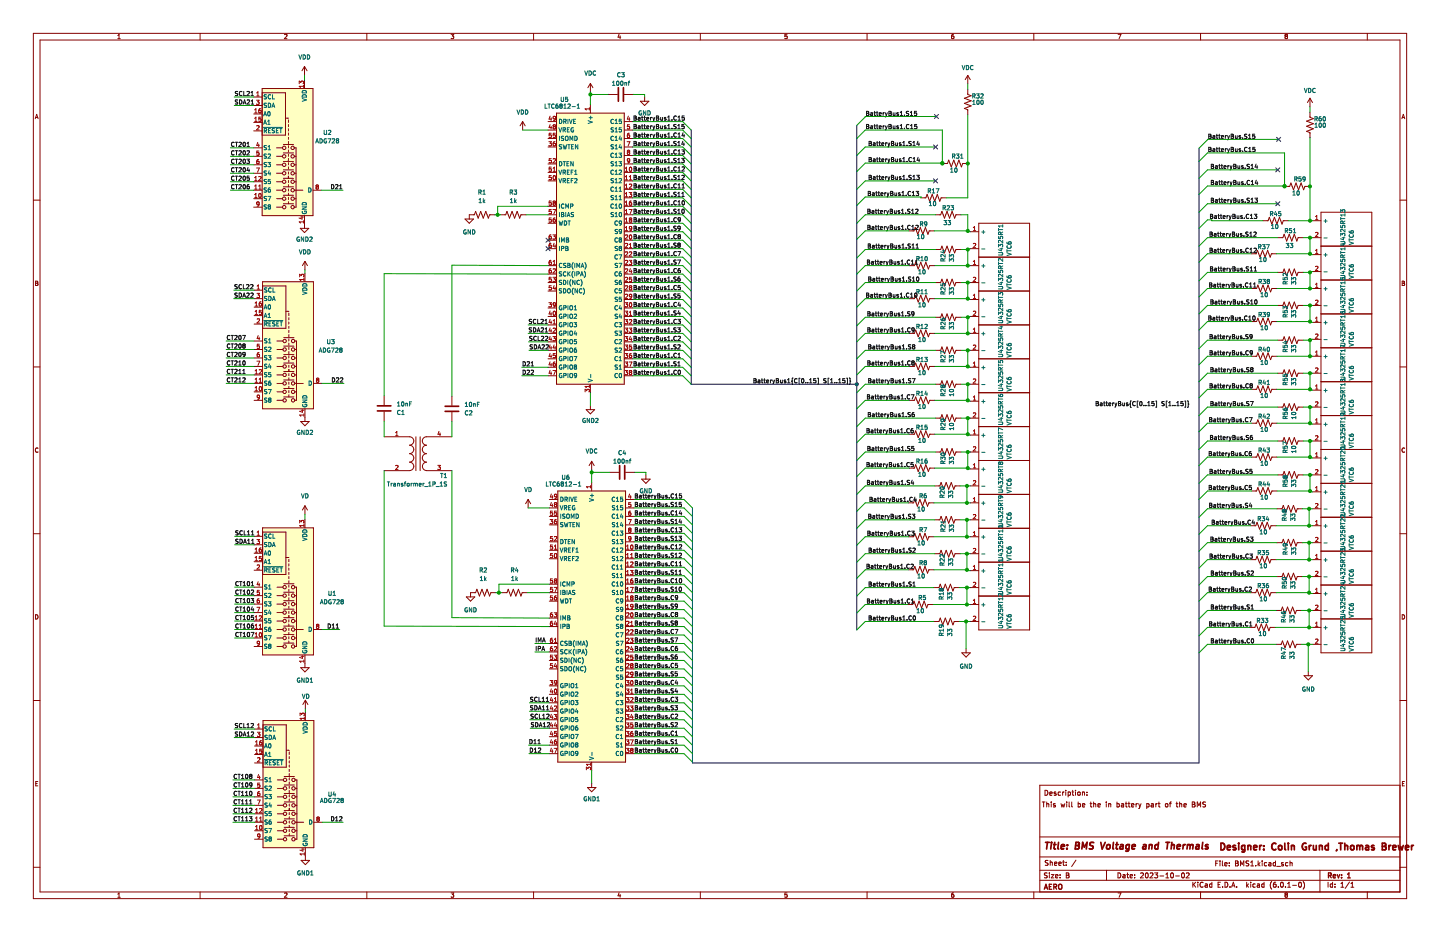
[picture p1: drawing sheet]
<svg xmlns="http://www.w3.org/2000/svg" width="432mm" height="279mm" viewBox="0 0 432 279" stroke-linecap="round" stroke-linejoin="round" font-family="sans-serif">
<path d="M0 0h431.8v279.4h-431.8z" fill-rule="evenodd" fill="#fff" stroke="#fff" stroke-width=".3"/>
<g fill="none" stroke="#840000" stroke-width=".3">
<path d="M10 10h411.8v259.4h-411.8zM12 12h407.8v255.4h-407.8zM35.3 11.6h.8M35.3 10.7l.4-.4v1.3M60 10v2M85.3 10.4l.5-.1 .3 .4-.8 .9h.8M91.3 19.9v2.6M91.3 19.9l-.7 1.3M91.3 19.9l.8 1.3M110 10v2M135.3 10.3h.8l-.5 .5 .4 .1v.6h-.7M160 10v2"/>
<path d="M185.6 10.2l-.3 1h.8M185.9 10.7v.9M210 10v2M236 10.3h-.6l-.1 .6 .6-.1 .1 .7h-.7M260 10v2M285.9 10.3l-.5 .3-.1 .7 .3 .3 .4-.1-.1-.7h-.3l-.3 .2M310 10v2M335.3 10.3h.8l-.5 1.3M360 10v2M385.3 10.5l.3-.2 .5 .2M385.3 10.6l.3 .2M385.3 10.5v.1"/>
<path d="M385.6 10.8l-.3 .3 .3 .5 .5-.3-.3-.5M385.6 10.8h.2M386.1 10.5v.1M386.1 10.6l-.3 .2M410 10v2M10.6 35.6l.4-1.3 .4 1.3M10.7 35.2h.6M76.1 29.1h2.5M76.1 36.7h2.5M76.1 34.2h2.5M76.1 39.2h2.5M76.1 31.6h2.5"/>
<path d="M78.6 26.5h15.3v38.1h-15.3zM78.6 27.8h7v12.7h-7M85.6 35.4h.9M86.5 35.9v.8M86.5 37.3v.7M86.5 38.6v.6M86.5 39.9v.6M91.3 24v2.5M156.7 36.4l-.7 1.3M156.7 36.4v2.6M156.7 36.4l.8 1.3M164.3 36.4h2.6"/>
<path d="M164.3 39h2.6M166.9 33.9h20.3v81.3h-20.3zM177 25v2.6M177 31.4v2.5M177 25l-.7 1.3M177 25l.8 1.3M182.4 28.3h2.8M187.2 28.3h2.8M187.2 36.4h2.5M187.2 39h2.5M192 30.4h2.6l-1.3 1.2zM193.3 29.1v1.3"/>
<path d="M290.2 22.6v2.5M290.2 26.8v1.5l1 .4-2 .8 2 .7-2 .8 2 .8-2 .7 1 .4v1.5M290.2 22.6l-.8 1.3M290.2 22.6l.8 1.3M392.8 29.5l-.8 1.2M392.8 29.5v2.5M392.8 33.7v1.5l1 .4-2 .7 2 .8-2 .7 2 .8-2 .8 1 .4v1.5M392.8 29.5l.8 1.2M420.4 35.6l.4-1.3 .4 1.3M420.5 35.2h.6M76.1 59.6h2.5M76.1 57h2.5"/>
<path d="M76.1 54.5h2.5M76.1 51.9h2.5M76.1 49.4h2.5M76.1 46.9h2.5M76.1 44.3h2.5M82.9 59.6h1.8M82.9 57h1.8M82.9 54.5h1.8M82.9 51.9h1.8M82.9 49.4h1.8M82.9 46.9h1.8M82.9 44.3h1.8"/>
<path d="M85 58.5h3M85 56h3M85 53.5h3M85 50.9h3M85 48.4h3M85 45.8h3M85 43.3h3M86.5 41.1v.7M86.5 42.4v.7M86.5 43.7v.6M86.5 45v.6M86.5 46.2v.7"/>
<path d="M86.5 47.5v.6M86.5 48.8v.6M86.5 50v.7M86.5 51.6v.6M86.5 52.8v.7M86.5 54.1v.6M86.5 55.4v.6M86.5 56.6v.7M86.5 57.9v.6M86.5 59.2v.6M88.1 44.3h.7v17.8h-.7M88.3 59.6h.5"/>
<path d="M88.3 57h2.5M88.3 54.5h.5M88.3 51.9h.5M88.3 49.4h.5M88.3 46.9h.5M93.9 57h2.5M164.3 51.7h2.6M164.3 54.2h2.6M164.3 44.1h2.6M164.3 49.1h2.6M164.3 41.5h2.6M187.2 51.7h2.5"/>
<path d="M187.2 54.2h2.5M187.2 56.8h2.5M187.2 59.3h2.5M187.2 44.1h2.5M187.2 49.1h2.5M187.2 41.5h2.5M187.2 46.6h2.5M276.1 59.3h1.5l.4-1 .8 2 .7-2 .8 2 .8-2 .7 2 .4-1h1.5M282.6 49h1.5l.4-1 .7 2 .8-2 .8 2 .7-2 .8 2 .4-1h1.5M385.2 55.9h1.5l.4-1 .8 2 .7-2 .8 2 .7-2 .8 2 .4-1h1.5M10 60h2M76.1 62.1h2.5"/>
<path d="M82.9 62.1h1.8M85 61.1h3M86.5 60.5v.6M90 68.5h2.6l-1.3 1.2zM91.3 64.6v3.9M91.4 78.4v2.5M91.4 78.4l-.7 1.2M91.4 78.4l.8 1.2M139.4 65.7h2.6l-1.3 1.2zM148.3 64.4h-1.5l-.4 1-.7-2-.8 2-.8-2-.7 2-.8-2-.4 1h-1.5v1.3M150.1 64.4h1.5l.4-1 .8 2 .7-2 .8 2 .8-2 .7 2 .4-1h1.5M164.3 64.4h2.6"/>
<path d="M164.3 61.8h2.6M164.3 66.9h2.6M164.3 72h2.6M164.3 74.5h2.6M164.3 79.6h2.6M187.2 64.4h2.5M187.2 61.8h2.5M187.2 66.9h2.5M187.2 69.5h2.5M187.2 72h2.5M187.2 74.5h2.5M187.2 77.1h2.5"/>
<path d="M187.2 79.6h2.5M272.5 69.2h1.6l.3-1 .8 2 .8-2 .7 2 .8-2 .8 2 .3-1h1.6M272.7 79.6h1.5l.4-1 .7 2 .8-2 .8 2 .7-2 .8 2 .4-1h1.5M280.5 64.4h1.6l.3-1 .8 2 .8-2 .7 2 .8-2 .8 2 .3-1h1.6M280.5 74.8h1.6l.3-1 .8 2 .8-2 .7 2 .8-2 .8 2 .3-1h1.6M291 69.5h2.5M291 74.5h2.5M291 79.6h2.5M293.5 66.9h15.2v121.9h-15.2zM293.5 77.1h15.2M375.2 76.1h1.5l.4-1 .7 2 .8-2 .7 2 .8-2 .8 2 .4-1h1.5M378.7 66.2h1.5l.4-1 .8 2 .7-2 .8 2 .8-2 .7 2 .4-1h1.5"/>
<path d="M383.2 71.2h1.5l.4-1 .7 2.1 .8-2.1 .8 2.1 .7-2.1 .8 2.1 .4-1.1h1.5M393.6 76.3h2.5M393.6 66.2h2.5M393.6 71.2h2.5M396.1 63.6h15.3v132.1h-15.3zM396.1 73.8h15.3M419.8 60h2M10.7 84.3l.6 .2-.2 .4 .3 .4-.2 .3h-.5zM10.7 84.9h.4M76.2 89.5h2.5M76.2 87h2.5M76.2 94.6h2.5"/>
<path d="M76.2 92.1h2.5M76.2 97.2h2.5M78.7 84.5h15.3v38.1h-15.3zM78.7 85.7h7v12.7h-7M85.7 93.3h.9M86.6 93.9v.7M86.6 95.3v.6M86.6 96.5v.7M86.6 97.8v.6M86.6 99.1v.6M91.4 81.9v2.6M164.3 82.2h2.6"/>
<path d="M164.3 84.7h2.6M164.3 87.2h2.6M164.3 92.3h2.6M164.3 94.9h2.6M164.3 97.4h2.6M164.3 99.9h2.6M187.2 82.2h2.5M187.2 84.7h2.5M187.2 87.2h2.5M187.2 89.8h2.5M187.2 92.3h2.5M187.2 94.9h2.5"/>
<path d="M187.2 97.4h2.5M187.2 99.9h2.5M272.7 99.9h1.5l.4-1 .7 2.1 .8-2.1 .8 2.1 .7-2.1 .8 2.1 .4-1.1h1.5M272.7 89.5h1.5l.4-1 .7 2.1 .8-2.1 .8 2.1 .7-2.1 .8 2.1 .4-1.1h1.5M280.5 84.7h1.6l.3-1 .8 2 .8-2 .7 2 .8-2 .8 2 .3-1h1.6M280.5 95.1h1.6l.3-1 .8 2 .8-2 .7 2 .8-2 .8 2 .3-1h1.6M291 84.7h2.5M291 89.8h2.5M291 94.9h2.5M291 99.9h2.5M293.5 87.2h15.2M293.5 97.4h15.2"/>
<path d="M375.3 96.4h1.5l.4-1 .8 2 .7-2 .8 2 .7-2 .8 2 .4-1h1.5M375.3 86.5h1.5l.4-1 .8 2 .7-2 .8 2 .7-2 .8 2 .4-1h1.5M383.2 81.7h1.5l.4-1.1 .7 2.1 .8-2.1 .8 2.1 .7-2.1 .8 2.1 .4-1h1.5M383.2 91.6h1.5l.4-1 .7 2 .8-2 .8 2 .7-2 .8 2 .4-1h1.5M393.6 86.5h2.5M393.6 91.6h2.5M393.6 96.6h2.5M393.6 81.4h2.5M396.1 94.1h15.3M396.1 83.9h15.3M420.5 84.3l.6 .2-.2 .4 .3 .4-.2 .3h-.5zM420.5 84.9h.4"/>
<path d="M10 110h2M76.2 109.9h2.5M76.2 117.5h2.5M76.2 114.9h2.5M76.2 112.4h2.5M76.2 107.3h2.5M76.2 104.8h2.5M76.2 102.2h2.5M83.1 109.9h1.7M83.1 117.5h1.7M83.1 114.9h1.7M83.1 112.4h1.7"/>
<path d="M83.1 107.3h1.7M83.1 104.8h1.7M83.1 102.2h1.7M85.1 119h3M85.1 116.5h3M85.1 113.9h3M85.1 111.4h3M85.1 108.8h3M85.1 106.3h3M85.1 103.8h3M85.1 101.2h3M86.6 100.3v.7"/>
<path d="M86.6 101.6v.6M86.6 102.9v.6M86.6 104.1v.7M86.6 105.4v.6M86.6 106.7v.6M86.6 108v.6M86.6 109.5v.6M86.6 110.7v.7M86.6 112v.6M86.6 113.3v.6M86.6 114.6v.6M86.6 115.8v.7"/>
<path d="M86.6 117.1v.6M86.6 118.4v.6M88.3 102.2h.6v17.8h-.6M88.4 109.9h.5M88.4 117.5h.5M88.4 114.9h2.5M88.4 112.4h.5M88.4 107.3h.5M88.4 104.8h.5M94 114.9h2.5M115.2 118.6v2.8M135.5 118.7v2.8"/>
<path d="M164.3 102.5h2.6M164.3 105h2.6M164.3 107.6h2.6M164.3 110.1h2.6M164.3 112.6h2.6M177 115.2v2.5M187.2 102.5h2.5M187.2 105h2.5M187.2 107.6h2.5M187.2 110.1h2.5M187.2 112.6h2.5M272.7 109.9h1.5l.4-1.1 .7 2.1 .8-2.1 .8 2.1 .7-2.1 .8 2.1 .4-1h1.5"/>
<path d="M280.5 115.2h1.6l.3-1 .8 2 .8-2 .7 2 .8-2 .8 2 .3-1h1.6M280.5 105h1.6l.3-1 .8 2 .8-2 .7 2 .8-2 .8 2 .3-1h1.6M291 115.2h2.5M291 105h2.5M291 110.1h2.5M293.5 107.6h15.2M293.5 117.7h15.2M375.3 106.8h1.5l.4-1 .8 2 .7-2 .8 2 .7-2 .8 2 .4-1h1.5M375.3 116.7h1.5l.4-1 .8 2 .7-2 .8 2 .7-2 .8 2 .4-1h1.5M383.2 111.9h1.5l.4-1 .7 2 .8-2 .8 2 .7-2 .8 2 .4-1h1.5M383.2 102h1.5l.4-1 .7 2 .8-2 .8 2 .7-2 .8 2 .4-1h1.5M393.6 117h2.5"/>
<path d="M393.6 106.8h2.5M393.6 111.9h2.5M393.6 101.7h2.5M396.1 114.4h15.3M396.1 104.3h15.3M419.8 110h2M11.4 134.4a.58 .58 0 0 0-.8 .5 .58 .58 0 0 0 .8 .6M76.2 120h2.5M83.1 120h1.7M90.2 126.4h2.5l-1.3 1.2zM91.4 122.6v3.8M115.2 130.9h7.6a1.26 1.26 0 0 1 1.3 1.3 1.26 1.26 0 0 1-1.3 1.3"/>
<path d="M115.2 123.4v2.8M122.8 133.5a1.27 1.27 0 0 1 1.3 1.2 1.27 1.27 0 0 1-1.3 1.3 1.27 1.27 0 0 1 1.3 1.3 1.27 1.27 0 0 1-1.3 1.3 1.26 1.26 0 0 1 1.3 1.2 1.26 1.26 0 0 1-1.3 1.3h-7.6M124.7 130.9v10.2M126 130.9v10.2M127.9 133.5a1.27 1.27 0 0 0-1.3 1.2 1.27 1.27 0 0 0 1.3 1.3 1.26 1.26 0 0 0-1.3 1.3 1.26 1.26 0 0 0 1.3 1.2 1.27 1.27 0 0 0-1.2 1.3 1.27 1.27 0 0 0 1.2 1.3h7.6M135.5 130.9h-7.6a1.26 1.26 0 0 0-1.3 1.3 1.26 1.26 0 0 0 1.3 1.3M135.5 123.6v2.8M175.8 122.8h2.5l-1.3 1.3zM177 121.5v1.3M177.4 138.3v2.5M177.4 138.3l-.7 1.3M177.4 138.3l.8 1.3"/>
<path d="M272.7 130.2h1.5l.4-1 .7 2 .8-2 .8 2 .7-2 .8 2 .4-1h1.5M272.7 120h1.5l.4-1 .7 2 .8-2 .8 2 .7-2 .8 2 .4-1h1.5M280.5 125.3h1.6l.3-1 .8 2.1 .8-2.1 .7 2.1 .8-2.1 .8 2.1 .3-1.1h1.6M280.5 135.5h1.6l.3-1 .8 2 .8-2 .7 2 .8-2 .8 2 .3-1h1.6M291 120.3h2.5M291 125.3h2.5M291 135.5h2.5M291 130.4h2.5M293.5 138h15.2M293.5 127.9h15.2M375.3 137h1.5l.4-1 .8 2 .7-2 .8 2 .7-2 .8 2 .4-1h1.5M375.3 126.9h1.5l.4-1 .8 2 .7-2 .8 2 .7-2 .8 2 .4-1h1.5"/>
<path d="M383.2 122h1.5l.4-1 .7 2.1 .8-2.1 .8 2.1 .7-2.1 .8 2.1 .4-1.1h1.5M383.2 132.2h1.5l.4-1 .7 2 .8-2 .8 2 .7-2 .8 2 .4-1h1.5M393.6 122h2.5M393.6 127.1h2.5M393.6 132.2h2.5M393.6 137.3h2.5M396.1 124.6h15.3M396.1 134.7h15.3M421.2 134.4a.58 .58 0 0 0-.8 .5 .58 .58 0 0 0 .8 .6M78.7 158.2h15.3v38.1h-15.3zM78.7 159.5h7v12.7h-7M91.4 151.6v2.6"/>
<path d="M91.4 155.7v2.5M91.4 151.6l-.7 1.3M91.4 151.6l.8 1.3M158.4 149.7l-.8 1.3M158.4 149.7v2.6M158.4 149.7l.7 1.3M164.7 157.4h2.6M164.7 149.7h2.6M164.7 152.3h2.6M164.7 154.8h2.6M167.3 147.2h20.3v81.3h-20.3zM177.4 144.7v2.5"/>
<path d="M182.8 141.6h2.7M187.6 157.4h2.5M187.6 149.7h2.5M187.6 152.3h2.5M187.6 154.8h2.5M187.6 159.9h2.5M187.6 141.6h2.8M192.4 143.6h2.5l-1.2 1.3zM193.7 142.4v1.2M272.4 150.7h1.5l.4-1 .8 2.1 .7-2.1 .8 2.1 .8-2.1 .7 2.1 .4-1.1h1.5M272.7 140.3h1.5l.4-1 .7 2.1 .8-2.1 .8 2.1 .7-2.1 .8 2.1 .4-1.1h1.5M280.3 145.7h1.5l.4-1 .8 2 .7-2 .8 2 .7-2 .8 2 .4-1h1.5"/>
<path d="M280.3 155.8h1.5l.4-1 .8 2 .7-2 .8 2 .7-2 .8 2 .4-1h1.5M291 150.7h2.5M291 155.8h2.5M291 140.6h2.5M291 145.7h2.5M293.5 158.4h15.2M293.5 148.2h15.2M375 157.6h1.6l.3-1 .8 2 .8-2 .7 2 .8-2 .7 2 .4-1h1.6M375.3 147.2h1.5l.4-1 .8 2 .7-2 .8 2 .7-2 .8 2 .4-1h1.5M382.9 152.5h1.5l.4-1 .8 2 .7-2 .8 2 .8-2 .7 2 .4-1h1.5M383.2 142.4h1.5l.4-1 .7 2 .8-2 .8 2 .7-2 .8 2 .4-1h1.5M393.6 157.6h2.5"/>
<path d="M393.6 142.4h2.5M393.6 147.4h2.5M393.6 152.5h2.5M396.1 144.9h15.3M396.1 155.1h15.3M10 160h2M76.2 178.6h2.5M76.2 176h2.5M76.2 160.8h2.5M76.2 168.4h2.5M76.2 165.9h2.5M76.2 170.9h2.5"/>
<path d="M76.2 163.3h2.5M83.1 178.6h1.7M83.1 176h1.7M85.1 177.5h3M85.1 175h3M85.7 167.1h.9M86.6 167.6v.8M86.6 169v.7M86.6 170.3v.6M86.6 171.6v.6M86.6 172.8v.7M86.6 174.1v.7"/>
<path d="M86.6 175.4v.6M86.6 176.7v.6M86.6 177.9v.7M86.6 179.2v.6M88.3 176h.6v17.8h-.6M88.4 178.6h.5M139.8 178.9h2.6l-1.3 1.3zM148.7 177.7h-1.5l-.4 1-.7-2-.8 2-.8-2-.7 2-.8-2-.4 1h-1.5v1.2M150.5 177.7h1.5l.4-1 .8 2 .7-2 .8 2 .7-2 .8 2 .4-1h1.5M164.7 177.7h2.6M164.7 165h2.6M164.7 167.5h2.6"/>
<path d="M164.7 175.1h2.6M164.7 162.4h2.6M187.6 177.7h2.5M187.6 165h2.5M187.6 167.5h2.5M187.6 170.1h2.5M187.6 172.6h2.5M187.6 175.1h2.5M187.6 162.4h2.5M272.4 170.8h1.5l.4-1 .8 2 .7-2 .8 2 .8-2 .7 2 .4-1h1.5M272.4 160.9h1.5l.4-1 .8 2 .7-2 .8 2 .8-2 .7 2 .4-1h1.5M280 176.1h1.6l.3-1 .8 2.1 .8-2.1 .7 2.1 .8-2.1 .8 2.1 .3-1.1h1.6"/>
<path d="M280.3 166h1.5l.4-1 .8 2 .7-2 .8 2 .7-2 .8 2 .4-1h1.5M291 160.9h2.5M291 166h2.5M291 176.1h2.5M291 171.1h2.5M293.5 168.5h15.2M293.5 178.7h15.2M375 177.7h1.6l.3-1 .8 2 .8-2 .7 2 .8-2 .7 2 .4-1h1.6M375 167.8h1.6l.3-1 .8 2 .8-2 .7 2 .8-2 .7 2 .4-1h1.6M382.9 172.8h1.5l.4-1 .8 2.1 .7-2.1 .8 2.1 .8-2.1 .7 2.1 .4-1.1h1.5M382.9 162.7h1.5l.4-1 .8 2 .7-2 .8 2 .8-2 .7 2 .4-1h1.5M393.6 167.8h2.5"/>
<path d="M393.6 177.9h2.5M393.6 172.8h2.5M393.6 162.7h2.5M396.1 175.4h15.3M396.1 165.2h15.3M419.8 160h2M10.7 184.3a.66 .66 0 0 1 .7 .6 .66 .66 0 0 1-.7 .7zM76.2 193.8h2.5M76.2 191.3h2.5M76.2 188.7h2.5M76.2 186.2h2.5M76.2 183.6h2.5"/>
<path d="M76.2 181.1h2.5M83.1 193.8h1.7M83.1 191.3h1.7M83.1 188.7h1.7M83.1 186.2h1.7M83.1 183.6h1.7M83.1 181.1h1.7M85.1 192.8h3M85.1 190.2h3M85.1 187.7h3M85.1 185.2h3M85.1 182.6h3"/>
<path d="M85.1 180.1h3M86.6 180.5v.6M86.6 181.7v.7M86.6 183.3v.6M86.6 184.5v.7M86.6 185.8v.6M86.6 187.1v.6M86.6 188.3v.7M86.6 189.6v.6M86.6 190.9v.6M86.6 192.2v.6M88.4 191.3h.5"/>
<path d="M88.4 188.7h2.5M88.4 186.2h.5M88.4 183.6h.5M88.4 181.1h.5M91.4 196.3v3.9M94 188.7h2.5M164.7 180.2h2.6M164.7 185.3h2.6M164.7 187.8h2.6M164.7 192.9h2.6M164.7 195.5h2.6M164.7 198h2.6"/>
<path d="M187.6 180.2h2.5M187.6 182.8h2.5M187.6 185.3h2.5M187.6 187.8h2.5M187.6 190.4h2.5M187.6 192.9h2.5M187.6 195.5h2.5M187.6 198h2.5M272.2 181.2h1.5l.4-1 .7 2 .8-2 .8 2 .7-2 .8 2 .4-1h1.5M280 186.3h1.6l.3-1 .8 2 .8-2 .7 2 .8-2 .8 2 .3-1h1.6M288.4 195.7h2.6l-1.3 1.3zM289.7 194.4v1.3"/>
<path d="M291 181.2h2.5M291 186.3h2.5M374.8 188.1h1.5l.4-1 .7 2 .8-2 .8 2 .7-2 .8 2 .4-1h1.5M382.7 183h1.5l.4-1 .7 2 .8-2 .7 2 .8-2 .8 2 .3-1h1.6M382.7 193.2h1.5l.4-1 .7 2 .8-2 .7 2 .8-2 .8 2 .3-1h1.6M393.6 183h2.5M393.6 188.1h2.5M393.6 193.2h2.5M396.1 185.5h15.3M420.5 184.3a.66 .66 0 0 1 .7 .6 .66 .66 0 0 1-.7 .7zM10 210h2M76.3 218.6h2.6"/>
<path d="M78.9 216h15.2v38.1h-15.2zM78.9 217.3h7v12.7h-7M90.2 200.2h2.5l-1.3 1.2zM91.6 209.9v2.6M91.6 213.5v2.5M91.6 209.9l-.8 1.3M91.6 209.9l.7 1.3M164.7 200.5h2.6M164.7 205.6h2.6M164.7 208.2h2.6M164.7 210.7h2.6M164.7 213.2h2.6"/>
<path d="M164.7 215.8h2.6M164.7 218.3h2.6M187.6 200.5h2.5M187.6 203.1h2.5M187.6 205.6h2.5M187.6 208.2h2.5M187.6 210.7h2.5M187.6 213.2h2.5M187.6 215.8h2.5M187.6 218.3h2.5M391 202.6h2.6l-1.3 1.2zM392.3 201.3v1.3"/>
<path d="M419.8 210h2M10.7 234.9h.5M11.3 234.3h-.6v1.3h.6M76.3 238.9h2.6M76.3 236.3h2.6M76.3 233.8h2.6M76.3 226.2h2.6M76.3 223.6h2.6M76.3 228.7h2.6M76.3 221.1h2.6M83.2 238.9h1.8M83.2 236.3h1.8"/>
<path d="M83.2 233.8h1.8M85.2 237.9h3.1M85.2 235.3h3.1M85.2 232.8h3.1M85.9 224.9h.8M86.7 225.4v.8M86.7 226.8v.7M86.7 228.1v.6M86.7 229.4v.6M86.7 230.6v.7M86.7 231.9v.6M86.7 233.2v.6"/>
<path d="M86.7 234.4v.7M86.7 235.7v.6M86.7 237v.6M86.7 238.3v.6M86.7 239.5v.7M88.4 233.8h.6v17.8h-.6M88.5 238.9h.5M88.5 236.3h.5M164.7 220.9h2.6M164.7 223.4h2.6M164.7 225.9h2.6M176.1 236.1h2.6l-1.3 1.3z"/>
<path d="M177.4 228.5v2.5M177.4 234.8v1.3M187.6 220.9h2.5M187.6 223.4h2.5M187.6 225.9h2.5M313.4 236.9a.76 .76 0 0 1 .8 .8 .76 .76 0 0 1-.8 .7zM314.8 237.9l.7-.1-.1-.3-.4-.1-.2 .2 .1 .8h.5M316.6 237.5l-.3-.1-.2 .2 .5 .4v.4h-.5M318 237.5l-.4-.1-.3 .3 .1 .7h.6M318.6 237.4v1M319.1 237.4l-.5 .3M319.6 236.9v.2"/>
<path d="M319.6 237.4v1M320.3 237.5l.4-.1 .3 .3-.1 .7h-.6M320.3 237.4v1.5M321.4 237.4h.6M321.6 236.9v1.3l.4 .2M322.5 236.9v.2M322.5 237.4v1M323.2 237.6h.7l-.1 .8-.6-.1zM324.6 237.6l.5-.1 .1 .9M324.6 237.4v1M325.9 238.3v.1M325.9 237.5v.1"/>
<path d="M419.8 235.4h-108v32M420.5 234.9h.5M421.1 234.3h-.6v1.3h.6M76.3 251.6h2.6M76.3 249h2.6M76.3 246.5h2.6M76.3 244h2.6M76.3 241.4h2.6M83.2 251.6h1.8M83.2 249h1.8M83.2 246.5h1.8M83.2 244h1.8"/>
<path d="M83.2 241.4h1.8M85.2 240.4h3.1M85.2 250.6h3.1M85.2 248h3.1M85.2 245.5h3.1M85.2 243h3.1M86.7 241v.7M86.7 242.3v.7M86.7 243.6v.6M86.7 244.9v.6M86.7 246.1v.7M86.7 247.4v.6"/>
<path d="M86.7 248.7v.6M86.7 249.9v.7M88.5 249h.5M88.5 246.5h2.6M88.5 244h.5M88.5 241.4h.5M90.3 257.9h2.5l-1.2 1.3zM91.6 254.1v3.8M94.1 246.5h2.5M311.8 256.9h108M311.8 250.9h108M312.5 240.4h.9"/>
<path d="M312.9 240.4v1.5M313.9 241.1l.5-.1 .1 .9M313.9 240.4v1.5M314.3 258l-.8 .1a.63 .63 0 0 0 .7 .8l-.1 .5h-.7M314.9 258.6l.6-.1 .1 .9M314.9 257.9v1.5M315.2 240.4v.2M315.2 240.9v1M316.2 258.9l.7-.1-.1-.3-.4-.1-.2 .2 .1 .8h.5M316.4 241l-.3-.1-.2 .2 .5 .4v.3h-.5M317.5 258.9l.7-.1-.1-.3-.4-.1-.2 .2 .1 .8h.5M318.2 240.9l.2 1 .3-.7 .3 .7 .3-1"/>
<path d="M318.6 258.4h.6M318.8 257.9v1.3l.4 .2M319.7 258.5v.1M319.7 259.3v.1M319.9 240.4v.2M319.9 240.9v1M320.6 240.4v1.3l.2 .2M321.4 240.4v1.3l.2 .2M322.6 257.9l-1.3 1.9M323.3 241l.4-.1 .3 .3-.1 .6h-.6M323.3 240.4v1.5M324.6 241.4l.7-.1-.1-.3-.4-.1-.2 .2 .1 .7h.5"/>
<path d="M326.9 240.9h.5M327.1 240.4v1.3l.3 .2M327.9 241.1l.6-.1 .1 .9M327.9 240.4v1.5M329.2 241.4l.7-.1v-.3l-.5-.1-.2 .2 .1 .7h.6M331.7 240.4v.2M331.7 240.9v1M332.4 241.1l.6-.1 .1 .9M332.4 240.9v1M334.9 241l.5-.1 .3 .3-.2 .6h-.6M334.9 240.4v1.5M336.3 241h.6v.9"/>
<path d="M336.9 241.3l-.7 .3 .2 .3 .5-.1M337.4 240.9h.6M337.7 240.4v1.3l.3 .2M338.3 240.9h.6M338.5 240.4v1.3l.4 .2M339.3 241.4l.7-.1-.1-.3-.4-.1-.2 .2 .1 .7h.5M340.7 240.9v1M341.1 240.9l-.4 .3M341.4 240.9l.4 1M341.8 241.9l-.4 .5M342.2 240.9l-.4 1M343.9 241l.4-.1 .3 .3-.2 .6h-.5"/>
<path d="M343.9 240.9v1.5M345.2 241h.6l.1 .9M345.9 241.3l-.7 .3 .2 .3 .5-.1M346.6 240.9v1M347 240.9l-.4 .3M347.3 240.9h.6M347.5 240.4v1.3l.4 .2M349.5 241.1h.7l-.1 .7h-.6zM350.7 240.9h.5M351.2 240.4l-.3 .2v1.3M352.7 240.9h.5M352.9 240.4v1.3l.3 .2"/>
<path d="M353.7 241.1l.6-.1 .1 .9M353.7 240.4v1.5M355 241.4l.7-.1v-.3l-.5-.1-.2 .2 .1 .7h.6M357.5 240.4h.5l.3 .3-.3 .4 .4 .5-.3 .3h-.6zM357.5 241.1h.5M359 241.9v-1.5l.5 1.1 .5-1.1v1.5M361.5 240.5l-.8 .1a.63 .63 0 0 0 .7 .7v.5h-.7M364.5 258.8h.5M365.3 258.1h-.8v1.5M365.8 258.1v.1M365.8 258.6v1M366.5 258.1v1.3l.3 .2"/>
<path d="M367.3 259.1l.7-.2-.1-.2-.4-.1-.2 .2v.7h.6M368.6 258.7v.1M368.6 259.4v.2M370.5 258.8h.5M370.5 258.1h.5l.3 .3-.3 .4 .3 .5-.3 .3h-.5zM372 259.6v-1.5l.5 1.1 .5-1.1v1.5M374.5 258.2h-.8a.63 .63 0 0 0 .7 .8l-.1 .5h-.7M375 259.6h.9M375 258.5l.5-.4v1.5M376.5 259.4v.2M377.3 258.1v1.5M377.4 259l.4 .6"/>
<path d="M377.8 258.6l-.5 .6M378.5 258.1v.1M378.5 258.6v1M379.8 258.7l-.4-.1-.3 .3 .2 .6h.5M380.5 258.7h.5l.1 .9M381.1 258.9l-.7 .3 .2 .4 .5-.1M382.5 258.7l-.5-.1-.2 .3 .1 .6h.6M382.5 258.1v1.5M382.8 259.7h1.2M384.8 258.7l-.3-.1-.2 .2 .5 .4v.3h-.5M386.2 258.7l-.4-.1-.3 .3 .1 .6h.6M386.8 258.7h.6l.1 .9"/>
<path d="M386.8 258.1v1.5M10 260h2M35.3 268.1l.4-.4v1.3M35.3 269h.8M60 267.4v2M85.3 267.8l.5-.1 .3 .4-.8 .9h.8M110 267.4v2M135.3 267.7h.8l-.5 .5 .4 .1v.6h-.7M160 267.4v2M185.6 267.6l-.3 1h.8M185.9 268.1v.9M210 267.4v2"/>
<path d="M236 267.7h-.6l-.1 .6 .6-.1 .1 .7h-.7M260 267.4v2M285.5 267.8l-.2 .9 .3 .3 .4-.1-.1-.7h-.3l-.3 .2M285.6 267.8h-.1M285.9 267.7l-.3 .1M310 267.4v2M311.8 263.9h108M311.8 260.9h108M314 261.8h-.8a.63 .63 0 0 0 .7 .8v.5h-.7M314.7 261.7v.1M314.7 262.2v1M315.2 262.2h.8l-.8 1h.8"/>
<path d="M316.5 262.7l.7-.2v-.2l-.5-.1-.2 .2 .1 .7h.6M317.9 263v.2M317.9 262.3v.1M319.7 261.7h.5l.3 .3-.3 .4 .4 .5-.3 .3h-.6zM319.7 262.4h.5M331.8 260.9v3M335.2 261.7a.76 .76 0 0 1 .9 .7 .76 .76 0 0 1-.9 .8zM335.3 267.7h.8l-.5 1.3M336.7 262.3h.6l.1 .9M337.4 262.5l-.7 .3 .2 .4 .5-.1M337.9 262.2h.5M338.1 261.7v1.3l.3 .2"/>
<path d="M338.9 262.7l.7-.2-.1-.2-.4-.1-.2 .2v.7h.6M340.2 263v.2M340.2 262.3v.1M342 261.8l.6-.1 .3 .4-1 1.1h1M343.6 261.8l.2-.1a.73 .73 0 0 1 .5 .8 .73 .73 0 0 1-.6 .6l-.3-.5zM344.9 261.8l.5-.1 .3 .4-.9 1.1h.9M346.2 261.7h1l-.5 .6 .4 .1v.6h-.9M347.8 262.6h1.1M349.6 263.2h.8M349.6 262.1l.4-.4v1.5M351.2 261.8l.2-.1a.73 .73 0 0 1 .5 .8 .73 .73 0 0 1-.7 .6l-.2-.5zM352.5 262.6h1.2"/>
<path d="M354.4 261.8l.3-.1a.73 .73 0 0 1 .5 .8 .73 .73 0 0 1-.7 .6l-.2-.5zM355.7 261.8l.6-.1 .3 .4-.9 1.1h.9M357.7 264.5v1.5M357.9 265.1l.6 .9M358.5 264.5l-.8 .8M359.2 264.5v.1M359.2 265v1M360 267.4v2M360.8 264.6a.67 .67 0 0 0-1 .6 .67 .67 0 0 0 1 .6M361.4 265.1h.6v.9M362 265.3l-.7 .3 .2 .4 .5-.1M363.4 265.1l-.4-.1-.3 .3 .1 .6h.6"/>
<path d="M363.4 264.5v1.5M365.3 265.2h.5M366 264.5h-.7v1.5h.7M366.6 265.8v.2M367.3 264.5a.76 .76 0 0 1 .9 .7 .76 .76 0 0 1-.9 .8zM368.8 265.8v.2M369.3 266l.5-1.5 .5 1.5M369.5 265.6h.7M370.8 265.8v.2M373.8 264.5v1.5M374 265.4l.4 .6M374.4 265l-.6 .6"/>
<path d="M375 264.5v.1M375 265v1M376.4 265.1l-.4-.1-.3 .3 .1 .6h.6M377 265.1h.6l.1 .9M377.7 265.3l-.7 .3 .2 .4 .5-.1M379 265.1l-.4-.1-.3 .3 .2 .6h.5M379 264.5v1.5M381.3 264.3a1.72 1.72 0 0 0 0 2.3M382.5 264.5l-.6 .3-.1 .9 .3 .3 .5-.2-.1-.7h-.4l-.3 .2M383.3 265.8v.2M384.1 264.6l.2-.1a.73 .73 0 0 1 .6 .8 .73 .73 0 0 1-.7 .6l-.2-.5zM385.5 265.8v.2"/>
<path d="M385.6 268.2l-.3-.2 .3-.3 .5 .2-.3 .3M385.6 268.2l-.3 .3 .3 .5 .5-.3-.3-.5M385.6 268.2h.2M386.1 266h.9M386.1 264.9l.4-.4v1.5M387.6 265.4h1.2M389.5 264.6l.3-.1a.73 .73 0 0 1 .5 .8 .73 .73 0 0 1-.7 .6l-.2-.5zM390.8 264.3a1.72 1.72 0 0 1 0 2.3M395.8 260.9v6.5M398.2 264.5v1.5M399.6 265.1l-.4-.1-.3 .3 .1 .6h.6M399.6 264.5v1.5"/>
<path d="M400.3 265.8v.2M400.3 265.1v.1M402.1 266h.8M402.1 264.9l.4-.4v1.5M404.7 264.4l-1.3 1.9M405.1 266h.8M405.1 264.9l.4-.4v1.5M410 267.4v2M419.8 260h2"/>
<circle cx="85.2" cy="59.6" r=".51"/>
<circle cx="85.2" cy="57" r=".51"/>
<circle cx="85.2" cy="54.5" r=".51"/>
<circle cx="85.2" cy="46.9" r=".51"/>
<circle cx="85.2" cy="44.3" r=".51"/>
<circle cx="85.2" cy="51.9" r=".51"/>
<circle cx="85.2" cy="49.4" r=".51"/>
<circle cx="87.8" cy="59.6" r=".51"/>
<circle cx="87.8" cy="57" r=".51"/>
<circle cx="87.8" cy="54.5" r=".51"/>
<circle cx="87.8" cy="51.9" r=".51"/>
<circle cx="87.8" cy="46.9" r=".51"/>
<circle cx="87.8" cy="44.3" r=".51"/>
<circle cx="87.8" cy="49.4" r=".51"/>
<circle cx="85.2" cy="62.1" r=".51"/>
<circle cx="87.8" cy="62.1" r=".51"/>
<circle cx="85.3" cy="102.2" r=".51"/>
<circle cx="85.3" cy="117.5" r=".51"/>
<circle cx="85.3" cy="109.9" r=".51"/>
<circle cx="85.3" cy="114.9" r=".51"/>
<circle cx="85.3" cy="107.3" r=".51"/>
<circle cx="85.3" cy="104.8" r=".51"/>
<circle cx="85.3" cy="112.4" r=".51"/>
<circle cx="87.9" cy="114.9" r=".51"/>
<circle cx="87.9" cy="109.9" r=".51"/>
<circle cx="87.9" cy="112.4" r=".51"/>
<circle cx="87.9" cy="117.5" r=".51"/>
<circle cx="87.9" cy="102.2" r=".51"/>
<circle cx="87.9" cy="104.8" r=".51"/>
<circle cx="87.9" cy="107.3" r=".51"/>
<circle cx="85.3" cy="120" r=".51"/>
<circle cx="87.9" cy="120" r=".51"/>
<circle cx="85.3" cy="178.6" r=".51"/>
<circle cx="85.3" cy="176" r=".51"/>
<circle cx="87.9" cy="178.6" r=".51"/>
<circle cx="87.9" cy="176" r=".51"/>
<circle cx="85.3" cy="181.1" r=".51"/>
<circle cx="85.3" cy="186.2" r=".51"/>
<circle cx="85.3" cy="193.8" r=".51"/>
<circle cx="85.3" cy="191.3" r=".51"/>
<circle cx="85.3" cy="183.6" r=".51"/>
<circle cx="85.3" cy="188.7" r=".51"/>
<circle cx="87.9" cy="181.1" r=".51"/>
<circle cx="87.9" cy="183.6" r=".51"/>
<circle cx="87.9" cy="186.2" r=".51"/>
<circle cx="87.9" cy="193.8" r=".51"/>
<circle cx="87.9" cy="191.3" r=".51"/>
<circle cx="87.9" cy="188.7" r=".51"/>
<circle cx="85.5" cy="238.9" r=".51"/>
<circle cx="85.5" cy="236.3" r=".51"/>
<circle cx="85.5" cy="233.8" r=".51"/>
<circle cx="88" cy="233.8" r=".51"/>
<circle cx="88" cy="236.3" r=".51"/>
<circle cx="88" cy="238.9" r=".51"/>
<circle cx="85.5" cy="244" r=".51"/>
<circle cx="85.5" cy="249" r=".51"/>
<circle cx="85.5" cy="246.5" r=".51"/>
<circle cx="85.5" cy="251.6" r=".51"/>
<circle cx="85.5" cy="241.4" r=".51"/>
<circle cx="88" cy="244" r=".51"/>
<circle cx="88" cy="246.5" r=".51"/>
<circle cx="88" cy="249" r=".51"/>
<circle cx="88" cy="251.6" r=".51"/>
<circle cx="88" cy="241.4" r=".51"/>
</g>
<g fill="none" stroke="#840000" stroke-width=".39">
<path d="M313.1 266.6l.5-1.5 .5 1.5M313.3 266.2h.7M314.6 265.8h.5M315.4 265.1h-.8v1.5h.8M316 265.9l.7-.1 .1-.6-.8-.1v1.5M316.4 265.9l.5 .7M317.5 265.3l.3-.2 .6 .2v.8l-.2 .4-.4 .1-.3-.2zM398.4 262.5l.7-.1v-.6l-.7-.1v1.5M398.7 262.5l.5 .7M399.8 262.7l.7-.2-.1-.2-.4-.1-.2 .2 .1 .7h.5M401 262.2l.4 1 .3-1M402.3 263v.2"/>
<path d="M402.3 262.3v.1M404.1 263.2h.8M404.1 262.1l.4-.4v1.5"/>
</g>
<g fill="none" stroke="#840000" stroke-width=".52">
<path d="M313.5 252.5h1.2M314.1 252.5l-.3 2M315.2 253.2l-.1 1.3M315.3 252.5v.2M315.9 253.2h.8M316.3 252.5l-.2 1.7 .4 .3M317.4 252.5l-.2 1.7 .3 .3M318.2 253.9l1-.2-.1-.4-.5-.1-.3 .3-.1 .9h.8M320 254.3l-.1 .2M320.1 253.3v.2M322.5 253.5h.7M322.7 252.5h.6l.4 .4-.5 .6 .4 .2v.4l-.4 .4h-.8z"/>
<path d="M324.4 254.5l.3-2 .4 1.5 .9-1.5-.3 2M328 252.6l-.8-.1-.3 .2-.1 .6 .9 .4 .1 .4-.4 .4-.8-.1M330.1 252.5l.4 2 .9-2M332 253.4l.3-.2 .5 .2v.7l-.2 .3-.5 .1-.2-.2zM333.9 252.5l-.2 1.7 .2 .3M334.6 253.2h.7M334.9 252.5l-.2 1.7 .5 .3M336 253.3h.8l-.1 1.2M336.8 253.7l-.7 .1-.3 .2 .2 .5 .7-.1M338.7 253.3l-.6-.1-.4 .4 .1 .8h.7M338.7 253.2l-.2 1.6-.5 .4-.4-.1M339.4 253.9l1-.2v-.4l-.6-.1-.3 .3v.9h.7"/>
<path d="M342.8 253.3h.8l-.1 1.2M343.7 253.7l-.7 .1-.3 .2 .2 .5 .7-.1M344.6 253.4l.4-.2 .4 .1v1.2M344.7 253.2l-.2 1.3M347.3 253.3h-.7l-.3 .8 .3 .4 .6-.1M347.4 252.5l-.2 2M349.6 252.5h1.2M350.2 252.5l-.3 2M351.3 253.4l.3-.2 .5 .1-.1 1.2M351.4 252.5l-.2 2M353 253.9l.9-.2v-.4l-.6-.1-.3 .3v.9h.8M354.9 253.2l-.2 1.3"/>
<path d="M355.4 253.2l-.6 .4M356.1 253.4l.6-.2 .2 .3M356.1 253.2l-.2 1.3M356.9 253.5l.3-.3 .5 .1-.1 1.2M356.9 253.5l-.1 1M358.8 253.3h.7v1.2M359.6 253.7l-.9 .2-.2 .3 .3 .3 .7-.1M360.7 252.5l-.3 1.7 .3 .3M362.3 253.3l-.5-.1-.3 .4 .7 .4-.1 .4h-.7M366.1 252.8a1.01 1.01 0 0 1 1.2 1 1.01 1.01 0 0 1-1.2 1zM368 254.1l1-.2-.1-.4-.6-.1-.3 .3 .1 1h.8M370.5 253.5l-.5-.1-.3 .3 .1 .3 .7 .2v.5h-.8"/>
<path d="M371.4 252.8v.2M371.4 253.4v1.4M373.3 253.5l-.6-.1-.4 .4 .2 .9h.8M373.3 253.4v1.7l-.4 .3-.5-.1M374.2 253.6l.3-.2 .5 .1 .1 1.3M374.2 253.4v1.4M375.9 254.1l1-.2-.1-.4-.6-.1-.3 .3 .1 1h.8M377.7 253.4v1.4M378.3 253.4l-.6 .4M379 254.6v.2M379 253.5v.2M382.6 253a.95 .95 0 0 0-1.3 .6 .95 .95 0 0 0 .9 1.2l.4-.2"/>
<path d="M383.5 253.5l.5-.1 .4 .4v.6l-.4 .4-.5-.1-.1-.3zM385.3 252.8v1.7l.2 .3M386.3 252.8v.2M386.3 253.4v1.4M387.3 253.6l.2-.2 .5 .1 .1 1.3M387.3 253.4v1.4M391.6 252.9a.93 .93 0 0 0-1.1 .9 .93 .93 0 0 0 1.1 .9l.1-.8h-.3M392.6 253.4v1.4M393.2 253.4l-.6 .4M393.8 253.4l.1 1.3 .5 .1 .3-.2M394.7 253.4v1.4M395.6 253.6l.3-.2 .5 .1 .1 1.3"/>
<path d="M395.6 253.4v1.4M398.3 253.5l-.6-.1-.3 .4 .1 .9h.8M398.3 252.8v2M400.9 254.7l-.2 .4M401.4 252.8h1.2M402 252.8v2M403.3 253.6l.2-.2 .5 .1 .1 1.3M403.3 252.8v2M405.1 253.6l.3-.2 .5 .2 .1 .8-.2 .3-.4 .1-.3-.2zM406.9 253.6l.5-.2 .3 .3M406.9 253.4v1.4M407.7 253.7l.3-.3 .5 .1 .1 1.3"/>
<path d="M407.7 253.7v1.1M409.5 253.5h.8l.1 1.3M410.4 253.9l-.7 .1-.3 .3 .3 .5 .7-.1M412 253.5l-.5-.1-.2 .3 .1 .3 .6 .2v.5h-.7M414.5 253.7h.7M414.5 252.8h.7l.3 .4-.3 .5 .3 .2 .1 .5-.3 .4h-.8zM416.5 253.4v1.4M417.1 253.4l-.6 .4M417.6 254.1l1-.2-.1-.4-.6-.1-.3 .3 .1 1h.8M419.3 253.4l.3 1.4 .4-1 .4 1 .4-1.4M421.4 254.1l1-.2-.1-.4-.6-.1-.3 .3 .1 1h.8M423.3 253.4v1.4"/>
<path d="M423.8 253.4l-.5 .4"/>
</g>
<g fill="none" stroke="#006464" stroke-width=".3">
<path d="M89.6 16.4l.4 1.3 .5-1.3M90.9 16.4a.64 .64 0 0 1 .7 .7 .64 .64 0 0 1-.7 .6zM92.2 16.4a.64 .64 0 0 1 .7 .7 .64 .64 0 0 1-.7 .6zM288.5 19.6l.4 1.3 .4-1.3M289.8 19.6a.64 .64 0 0 1 .7 .7 .64 .64 0 0 1-.7 .6zM291.8 19.7a.56 .56 0 0 0-.8 .6 .56 .56 0 0 0 .8 .5M78.9 38.2h5.8M79.1 37.3l.4-1.3 .4 1.3M79.1 34.7l.4-1.2 .4 1.2M79.2 36.9h.6M79.2 34.4h.6M79.2 39.2h.7v-.5l-.7-.2v1.3"/>
<path d="M79.5 39.2l.5 .6M79.9 31h-.7a.53 .53 0 0 0 .7 .7l-.1 .4h-.6M79.9 28.4l-.7 .1a.53 .53 0 0 0 .7 .7l-.1 .4h-.6M80.3 37.3h.7M80.3 36.4l.3-.4v1.3M80.4 33.6l.2-.1a.62 .62 0 0 1 .4 .6 .62 .62 0 0 1-.5 .6l-.2-.4zM80.5 30.9a.64 .64 0 0 1 .7 .7 .64 .64 0 0 1-.7 .6zM80.5 39.2h.4M81.1 38.5h-.6v1.3h.6M81.2 28.5a.56 .56 0 0 0-.8 .5 .56 .56 0 0 0 .8 .5M81.5 32.2l.5-1.3 .4 1.3M81.6 39.8h.6"/>
<path d="M81.7 31.8h.6M81.7 28.4v1.3h.6M82.3 39.7l-.1 .1M82.3 38.6l-.6 .1a.53 .53 0 0 0 .6 .6v.4M82.9 39.2h.4M83.5 38.5h-.6v1.3h.6M83.8 38.5h.8M84.2 38.5v1.3M90.6 29.5l1.3 .5-1.3 .4M90.8 28.5a.66 .66 0 0 1 .8-.1 .66 .66 0 0 1 .3 .7h-1.3zM90.8 27.2a.66 .66 0 0 1 .8 0 .66 .66 0 0 1 .3 .6h-1.3zM97.2 39.1v1l.2 .2 .5-.2v-1"/>
<path d="M98.5 39.2l.5-.1 .2 .3-.8 .9h.8M155 33l.4 1.2 .5-1.2M156.3 33a.64 .64 0 0 1 .7 .6 .64 .64 0 0 1-.7 .6zM157.6 33a.64 .64 0 0 1 .7 .6 .64 .64 0 0 1-.7 .6zM163.4 31.2v1.3h.7M164.3 31.2h.7M164.7 31.2v1.3M166.2 31.3a.56 .56 0 0 0-.8 .5 .56 .56 0 0 0 .8 .5M167.3 31.2l-.6 .3v.7l.2 .3 .4-.2v-.6h-.4l-.2 .2M167.6 38.3l.4 1.3 .4-1.3M167.8 35.8a.64 .64 0 0 1 .7 .6 .64 .64 0 0 1-.7 .6zM168.1 31.7l-.2 .3 .2 .5 .5-.3-.3-.5"/>
<path d="M168.1 31.7l-.2-.2 .2-.3 .5 .2-.3 .3M168.1 31.7h.2M168.3 29.1v1.1l.2 .2 .5-.2v-1.1M168.9 39l.6-.1v-.5l-.6-.1v1.3M169 36.4h.6l.1-.5-.7-.1v1.2M169.1 31.5l.3-.3v1.3M169.1 32.5h.7M169.2 39l.4 .6M169.3 36.4l.5 .6M170.1 38.9h.4M170.2 29.1h-.6l-.1 .7 .7-.1v.6h-.7M170.3 31.3l.5-.1 .2 .3-.8 1h.8"/>
<path d="M170.3 35.8v1.2M170.7 38.3h-.6v1.3h.6M170.7 35.8l.5 1.2 .4-1.2M171.6 32h.9M171.9 38.4a.58 .58 0 0 0-.7 .5 .58 .58 0 0 0 .8 .5v-.4h-.2M172 36.4h.4M172.6 35.8h-.6v1.2h.6M173.1 31.5l.3-.3v1.3M173.1 32.5h.7M175.3 21.3l.5 1.2 .4-1.2M176.3 36.2l1.3 .4-1.3 .4M176.6 21.3a.64 .64 0 0 1 .7 .6 .64 .64 0 0 1-.7 .6z"/>
<path d="M176.6 35.3h1M177.1 34.8v1M178.6 21.4a.56 .56 0 0 0-.8 .5 .56 .56 0 0 0 .8 .5M183.7 25.6h.7M183.7 24.7l.3-.4v1.3M184 38.4h-.7a.53 .53 0 0 0 .6 .7l-.1 .4h-.6M184 35.9a.56 .56 0 0 0-.8 .5 .56 .56 0 0 0 .8 .5M184.4 36.1l.4-.3v1.2M184.4 38.7l.4-.4v1.3M184.4 37h.8M184.4 39.6h.8M185 24.4l.2-.1a.62 .62 0 0 1 .4 .7 .62 .62 0 0 1-.5 .5l-.2-.4z"/>
<path d="M186 21.9a.56 .56 0 0 0-.8 .5 .56 .56 0 0 0 .8 .5M186.2 24.4l.2-.1a.62 .62 0 0 1 .4 .7 .62 .62 0 0 1-.5 .5l-.2-.4zM186.3 35.8h-.6l-.1 .6 .7-.1v.6h-.7M186.3 38.3h-.6l-.1 .6 .7-.1v.6h-.7M186.4 21.8h.8l-.4 .5 .3 .1v.5h-.7M187.4 24.9l.4-.1 .1 .8M187.4 24.7v.9M188.3 24.7h.5M188.8 24.3l-.3 .2v1.1M192.3 33.3a.58 .58 0 0 0-.7 .6 .58 .58 0 0 0 .8 .5v-.5h-.3M193.7 33.2v1.3l-.8-1.3v1.3M194.3 33.2a.64 .64 0 0 1 .7 .6 .64 .64 0 0 1-.7 .7z"/>
<path d="M291.7 28.8l.6-.1v-.4l-.6-.2v1.3M291.7 31.3h.7M291.7 30.4l.3-.4v1.3M292 28.8l.4 .6M292.8 28.1h.8l-.4 .5 .4 .1v.6h-.8M293 30.2l.2-.2a.62 .62 0 0 1 .4 .7 .62 .62 0 0 1-.5 .5l-.2-.4zM293.1 30.1l-.1 .1M294.1 28.3l.5-.2 .2 .4-.8 .9h.8M294.2 30.2l.2-.2a.62 .62 0 0 1 .5 .7 .62 .62 0 0 1-.6 .5l-.2-.4zM391.1 26.5l.4 1.3 .5-1.3M392.4 26.5a.64 .64 0 0 1 .7 .6 .64 .64 0 0 1-.7 .7zM394.3 35.7l.6-.1 .1-.5-.7-.1v1.3"/>
<path d="M394.3 38.2h.7M394.3 37.3l.4-.4v1.3M394.4 26.6a.56 .56 0 0 0-.8 .5 .56 .56 0 0 0 .8 .5M394.6 35.7l.4 .6M395.6 37l.2-.1a.62 .62 0 0 1 .5 .7 .62 .62 0 0 1-.6 .5l-.2-.4zM396.1 35l-.5 .3-.1 .7 .2 .3 .5-.2-.1-.6h-.4l-.2 .2M396.8 37l.2-.1a.68 .68 0 0 1 .5 .6 .68 .68 0 0 1-.5 .7l-.3-.5zM396.8 38l.1 .1M396.9 35.1l.1-.1a.62 .62 0 0 1 .5 .6 .62 .62 0 0 1-.6 .6l-.2-.4zM396.9 35.1h-.1M79.9 56.4h-.7a.53 .53 0 0 0 .7 .7l-.1 .4h-.6M79.9 46.2l-.7 .1a.53 .53 0 0 0 .7 .7l-.1 .4h-.6"/>
<path d="M79.9 53.8l-.7 .1a.53 .53 0 0 0 .7 .7l-.1 .4h-.6M79.9 43.7h-.7a.53 .53 0 0 0 .7 .7l-.1 .4h-.6M79.9 48.8h-.7a.53 .53 0 0 0 .7 .7l-.1 .4h-.6M79.9 51.3l-.7 .1a.53 .53 0 0 0 .7 .6l-.1 .5h-.6M79.9 58.9l-.7 .1a.53 .53 0 0 0 .7 .7l-.1 .4h-.6M80.3 48.7h.8l-.4 .5 .4 .1v.6h-.8M80.3 58.9h.9l-.6 1.2M80.4 46.3l.5-.1 .2 .3-.8 .9h.8M80.4 44.9h.7M80.4 44l.4-.4v1.3M80.7 51.2l-.3 .9h.8M81 56.3l-.5 .3-.1 .8 .2 .2 .5-.1-.1-.6-.4-.1-.2 .3"/>
<path d="M81 51.7v.8M81.1 53.8h-.6l-.1 .6 .6-.1 .1 .6h-.7M92.6 56.3a.64 .64 0 0 1 .7 .7 .64 .64 0 0 1-.7 .6zM94.7 42.9l.4-1.3 .4 1.3M94.8 42.5h.6M95.9 41.6a.64 .64 0 0 1 .8 .6 .64 .64 0 0 1-.8 .7zM97.9 41.7a.58 .58 0 0 0-.8 .5 .58 .58 0 0 0 .8 .5v-.4h-.2M98.4 41.6h.8l-.5 1.3M99.6 41.7l.5-.1 .2 .4-.7 .9h.7M101.1 42.1l-.3 .3 .3 .5 .5-.3-.3-.5M101.1 42.1h.2M101.1 42.1l-.3-.2 .3-.3 .5 .2-.3 .3"/>
<path d="M143.6 57.6h.6l.1-.5-.7-.1v1.2M143.6 59.9l.4-.4v1.3M143.9 57.6l.4 .6M144.8 58.2h.7M144.8 57.3l.4-.3v1.2M144.9 59.5v1.3M145.4 59.9l-.5 .5M153 57.6h.6l.1-.5-.7-.1v1.2M153 59.9l.4-.4v1.3M153.3 57.6l.4 .6M154.1 57h.8l-.4 .4 .4 .2v.5h-.8M154.3 59.5v1.3"/>
<path d="M154.8 59.9l-.5 .5M167.6 53.5l.4 1.3 .4-1.3M167.6 51l.4 1.3 .4-1.3M167.8 40.8v1.3M167.8 48.5a.64 .64 0 0 1 .7 .6 .64 .64 0 0 1-.7 .6zM168.4 43.4l-.6 .1a.53 .53 0 0 0 .6 .7l-.1 .4h-.6M168.9 51.7l.6-.1v-.5l-.6-.1v1.3M168.9 54.2l.6-.1v-.4l-.6-.2v1.3M168.9 43.4l.3 1.2 .2-.9 .2 .9 .3-1.2M168.9 48.5h.7M169 40.9l-.6 .1a.53 .53 0 0 0 .6 .6l-.1 .4h-.6M169.2 54.2l.4 .6"/>
<path d="M169.2 51.7l.4 .6M169.2 48.5v1.2M169.6 41l.2-.2 .5 .2-.1 1-.6-.1zM170 49.1h.4M170.1 54.1h.4M170.1 51.6h.4M170.2 43.4h.8M170.6 43.4v1.2M170.6 48.5h-.6v1.2h.6M170.7 51h-.6v1.3h.6M170.7 53.5h-.6v1.3h.6M170.9 42.1v-1.3l.4 .9 .5-.9v1.3"/>
<path d="M171.3 54.1h.4M171.3 51.6h.4M171.4 44h.4M171.9 51h-.6v1.3M171.9 53.5h-.6v1.3M171.9 48.5v1.2l-.7-1.2v1.2M172 43.4h-.6v1.2h.6M172.3 53.7l.5-.2 .2 .4-.8 .9h.8M172.3 52.3h.7M172.3 51.4l.4-.4v1.3M172.4 40.8a.64 .64 0 0 1 .7 .7 .64 .64 0 0 1-.7 .6zM173.3 43.4v1.2l-.8-1.2v1.2"/>
<path d="M184 58.7h-.7a.53 .53 0 0 0 .6 .7l-.1 .4h-.6M184 48.5l-.7 .1a.53 .53 0 0 0 .6 .6l-.1 .5h-.6M184 56.2a.56 .56 0 0 0-.8 .5 .56 .56 0 0 0 .8 .5M184 46a.56 .56 0 0 0-.8 .5 .56 .56 0 0 0 .8 .6M184 43.4l-.7 .1a.53 .53 0 0 0 .6 .7l-.1 .4h-.6M184 51.1a.56 .56 0 0 0-.8 .5 .56 .56 0 0 0 .8 .5M184 41a.56 .56 0 0 0-.8 .5 .56 .56 0 0 0 .8 .5M184 53.6l-.7 .1a.53 .53 0 0 0 .6 .6l-.1 .4h-.6M184.4 41.2l.4-.4v1.3M184.4 43.7l.4-.3v1.2M184.4 46.3l.4-.4v1.3M184.4 48.8l.4-.3v1.2"/>
<path d="M184.4 51.4l.4-.4v1.3M184.4 53.9l.4-.4v1.3M184.4 56.4l.4-.3v1.2M184.4 59l.4-.4v1.3M184.4 52.3h.8M184.4 54.8h.8M184.4 57.3h.8M184.4 59.9h.8M184.4 44.6h.8M184.4 49.7h.8M184.4 42.1h.8M184.4 47.2h.8"/>
<path d="M185.6 45.9h.8l-.5 .5 .4 .1v.6h-.7M185.6 48.5h.8l-.5 .4 .4 .2v.5l-.7 .1M185.6 49.6v.1M185.6 51.1l.5-.1 .3 .4-.8 .9h.8M185.6 53.7l.5-.2 .3 .4-.8 .9h.8M185.6 56.4l.4-.3v1.2M185.6 59l.4-.4v1.3M185.6 57.3h.8M185.6 59.9h.8M185.9 40.8l-.3 .9h.8M185.9 43.3l-.3 .9h.8M186.3 41.3v.8"/>
<path d="M186.3 43.8v.8M278.3 57.2h.7v-.5l-.7-.1v1.3M278.6 57.2l.5 .7M279.6 57.9h.7M279.6 56.9l.3-.3v1.3M280.7 56.6h.9l-.6 1.3M285.1 51.6h.7M285.1 50.7l.3-.3v1.2M285.6 46.8h.6l.1-.5-.7-.1v1.2M285.9 46.8l.4 .6M286.4 50.5l.2-.1a.62 .62 0 0 1 .4 .6 .62 .62 0 0 1-.6 .6l-.1-.5zM286.8 46.2h.8l-.5 .5 .4 .1v.5h-.7"/>
<path d="M288 46.5l.4-.3v1.2M288 47.4h.8M387.7 57.6l.3-.4v1.3M387.7 58.5h.7M388.2 53.7l.6-.1 .1-.5-.7-.1v1.3M388.5 53.7l.5 .6M389 57.3l.2-.1a.62 .62 0 0 1 .4 .7 .62 .62 0 0 1-.5 .5l-.2-.4zM390.1 53h-.6l-.1 .6h.7v.6h-.7M391.1 54.2l-.3 .1M391.2 54.2h-.1M391.4 53.6l-.3 .2h-.3l-.1-.7 .4-.1 .3 .3-.2 .9M79.9 61.5h-.7a.53 .53 0 0 0 .7 .7l-.1 .4h-.6"/>
<path d="M80.6 62l-.2-.3 .2-.3 .5 .2-.2 .4M80.6 62l-.2 .2 .2 .5 .5-.3-.2-.4M80.6 62h.3M89.7 71.1a.58 .58 0 0 0-.7 .6 .58 .58 0 0 0 .8 .5v-.4h-.2M89.7 74.9l.5 1.2 .4-1.2M90.6 62h1.3l-1.3 .7h1.3M90.7 63.3a.58 .58 0 0 0 .6 .8 .58 .58 0 0 0 .5-.8h-.5v.2M90.8 60.8a.66 .66 0 0 1 .8-.1 .66 .66 0 0 1 .3 .7h-1.3zM91 74.9a.64 .64 0 0 1 .7 .6 .64 .64 0 0 1-.7 .6zM91.1 71.1v1.2l-.8-1.2v1.2M91.7 71.1a.64 .64 0 0 1 .7 .6 .64 .64 0 0 1-.7 .6zM92.3 74.9a.64 .64 0 0 1 .7 .6 .64 .64 0 0 1-.7 .6z"/>
<path d="M92.9 71.2l.5-.1 .2 .3-.8 .9h.8M139.7 69a.58 .58 0 0 0-.7 .5 .58 .58 0 0 0 .8 .5v-.4h-.2M141.1 68.9v1.3l-.7-1.3v1.3M141.7 68.9a.64 .64 0 0 1 .7 .6 .64 .64 0 0 1-.7 .7zM143.6 60.8h.8M145 60.3l.4 .5M153 60.8h.8M154.4 60.3l.4 .5M167.6 66.2l.3 1.3 .3-.9 .2 .9 .3-1.3M167.8 61.2v1.2M167.8 63.7v1.3M167.8 71.3v1.3"/>
<path d="M167.8 73.9v1.2M168.4 72.6v-1.3l.4 .9 .4-.9v1.3M168.4 63.7l.6 .2-.2 .4 .3 .4-.2 .3h-.5zM168.4 74.5h.6v-.5l-.6-.1v1.2M168.4 64.3h.4M168.5 79.1a.56 .56 0 0 0-.8 .5 .56 .56 0 0 0 .8 .5M169.1 61.3a.56 .56 0 0 0-.8 .5 .56 .56 0 0 0 .8 .5M169.2 66.2a.64 .64 0 0 1 .7 .7 .64 .64 0 0 1-.7 .6zM169.6 73.9l.7 .2-.2 .4 .3 .4-.3 .2h-.5zM169.6 62.4v-1.2l.5 .9 .4-.9v1.2M169.6 63.7v1.3M169.6 74.5h.5"/>
<path d="M169.7 79l-.7 .1a.53 .53 0 0 0 .6 .6v.4h-.6M169.8 71.3l.7 .3-.3 .3 .3 .4-.2 .3h-.5zM169.8 71.9h.4M170.1 65l.4-1.3 .4 1.3M170.2 64.6h.6M170.2 78.9l.7 .3-.2 .3 .3 .5-.3 .2h-.5zM170.2 79.5h.5M170.3 66.2h.7M170.7 66.2v1.3M171.1 61.8h.6l.1-.5-.7-.1v1.2M171.9 78.8a1.46 1.46 0 0 0 0 1.9M172 63.8h-.7a.53 .53 0 0 0 .6 .7v.4h-.6"/>
<path d="M172.4 78.9v1.3M174.4 79.8h.6M175.4 78.8h.1M175.4 78.8a1.49 1.49 0 0 1 0 1.8M184 63.8h-.7a.53 .53 0 0 0 .6 .7l-.1 .4h-.6M184 61.3a.56 .56 0 0 0-.8 .5 .56 .56 0 0 0 .8 .5M184.4 61.5l.4-.3v1.2M184.4 64.1l.4-.4v1.3M184.4 62.4h.8M184.4 65h.8M185.2 68.8l-.7 .1a.53 .53 0 0 0 .6 .7l-.1 .4h-.6M185.2 73.9l-.7 .1a.53 .53 0 0 0 .6 .6l-.1 .5h-.6"/>
<path d="M185.2 79l-.7 .1a.53 .53 0 0 0 .6 .6l-.1 .4h-.6M185.2 66.4a.56 .56 0 0 0-.8 .5 .56 .56 0 0 0 .8 .5M185.2 71.4a.56 .56 0 0 0-.8 .5 .56 .56 0 0 0 .8 .6M185.2 76.5a.56 .56 0 0 0-.8 .5 .56 .56 0 0 0 .8 .5M185.6 76.4h.8l-.5 1.3M185.6 78.9h.8l-.5 1.3M185.6 71.6l.3 .3M185.6 71.6h.1M185.6 71.6l.3-.3 .5 .3M185.8 61.3v-.1a.55 .55 0 0 1 .6 .6 .55 .55 0 0 1-.6 .5zM185.8 63.8l.1-.1a.62 .62 0 0 1 .5 .6 .62 .62 0 0 1-.6 .6l-.2-.4zM185.9 74.4l-.3-.2 .3-.3 .5 .2-.3 .3"/>
<path d="M185.9 74.4l-.3 .2 .3 .5 .5-.2-.3-.5M185.9 71.9l-.3 .2 .3 .5 .5-.3-.3-.4M185.9 71.9h.2M185.9 74.4h.2M186.2 61.2l.1 .1M186.4 66.8l-.3 .2h-.3l-.1-.6 .4-.2 .3 .3-.1 .7-.5 .3M186.4 69.3l-.3 .3-.3-.1-.1-.6 .4-.1 .3 .2-.1 .7-.5 .3M186.4 71.6h.1M186.4 71.6l-.3 .3M274.9 77.6l.6-.1 .1-.5-.7-.1v1.3M275.1 70.7l.4-.4v1.3M275.1 71.6h.7"/>
<path d="M275.2 77.6l.4 .6M276 67.2l.6-.1 .1-.5-.7-.1v1.3M276.1 77.3l.4-.4v1.3M276.1 78.2h.8M276.3 67.2l.4 .6M276.4 70.4l.2-.1a.62 .62 0 0 1 .5 .7 .62 .62 0 0 1-.6 .5l-.2-.4zM276.5 70.4h-.1M277.5 77l.1-.1a.62 .62 0 0 1 .5 .7 .62 .62 0 0 1-.6 .5l-.2-.4zM277.9 67l-.2 .3-.4-.1v-.6l.4-.1 .2 .2v.8l-.6 .3M278.7 60.8l.3-.4v1.3M278.7 61.7h.7M280 60.5l.2-.1a.62 .62 0 0 1 .4 .6 .62 .62 0 0 1-.5 .6l-.2-.4z"/>
<path d="M282.6 75.2h.8M282.8 62.3h.6l.1-.5-.7-.1v1.2M282.8 78.2l-.1-.6h-.4l-.2 .6h1.3M283 75v.8l-.9-.3M283.1 66.1h.7l-.4 .5 .4 .1v.6h-.7M283.1 62.3l.4 .6M283.4 76.3v.8l-.9-.8-.4 .2 .2 .5M283.4 77.5l-.6 .4M284 61.8l.5-.1 .2 .3-.8 .9h.8M284.3 66.1h.7l-.4 .5 .4 .1v.6h-.7M284.7 77.1v-.7l.5 .4 .1-.4h.5v.7M284.7 78.4v-.8l.5 .4 .1-.4h.5v.8"/>
<path d="M285.2 61.7h.7l-.4 .4 .4 .2v.5h-.7M294.4 69.6h1M294.4 79.7h1M294.4 74.6h1M294.9 69.1v.9M294.9 79.2v1M299.4 70.9v.6l.6 .1-.1-.7h.7v.7M299.4 74v-.8l.5 .5 .1-.4h.6v.7M299.4 75.7h1l.3 .3-.3 .5h-1M299.4 68.5v.7M299.4 78.6v.8M299.4 79h1.3"/>
<path d="M299.4 68.8h1.3M299.8 74.6h.9M300.1 70.3l-.1-.6-.5-.1-.1 .7h1.3M300.3 74.4v.8l-1-.3M300.7 72v.8l-.9-.8-.4 .3 .1 .5M300.7 77.5v.8l-.9-.8-.4 .3 .1 .5M300.7 67.4v.7M300.7 79.7l-.6 .4M300.7 69.6l-.6 .4M300.7 67.7h-1.3l.4 .4M301.9 72.6l.3 .5 .8 .1 .2-.3-.1-.4-.6 .1-.1 .3 .3 .3M301.9 74.8v.7"/>
<path d="M301.9 75.8l1.3 .4-1.3 .4M301.9 75.2h1.3M302.1 73.7a.56 .56 0 0 0 .5 .8 .56 .56 0 0 0 .5-.8M377.4 74h.6l.1-.5-.7-.2v1.3M377.7 74l.4 .6M377.7 77.5l.4-.3v1.2M377.7 78.4h.8M378.6 73.3h.7l-.4 .5 .3 .1M379.1 77.3l.1-.1a.62 .62 0 0 1 .5 .6 .62 .62 0 0 1-.6 .6l-.2-.5zM379.2 73.9l.1 .1M379.3 74l-.1 .6-.6-.1M379.8 73.3h.8l-.5 1.3"/>
<path d="M381 64.1l.6-.1v-.4l-.6-.2v1.3M381.3 64.1l.4 .6M381.3 68.5h.7M381.3 67.6l.3-.4v1.3M382.5 63.4l-.3 .9h.8M382.6 67.4l.2-.2a.62 .62 0 0 1 .4 .7 .62 .62 0 0 1-.5 .6l-.2-.5zM382.8 63.9v.8M384 63.4h-.6v.6h.6v.6h-.6M385.4 69.2l.6-.1 .1-.5-.7-.1v1.3M385.7 73h.8l-.5 .4 .4 .2v.5l-.7 .1M385.7 74.1v.1M385.7 69.2l.4 .6"/>
<path d="M386.9 74.1l.6 .1M386.9 73h.8l-.5 .4 .3 .1M387.3 68.5h-.6l-.1 .6h.6l.1 .6h-.7M387.5 73.5l.1 .1M387.6 73.6v.5M387.6 74.1l-.1 .1M387.8 69.8h.8M387.8 68.9l.4-.4v1.3M397 66.3h1M397 76.4h1M397 71.3h1M397.5 65.8v.9"/>
<path d="M397.5 75.9v1M402 63.7v-.8l.5 .4 .1-.4h.6v.8M402 67.6v.6l.6 .1v-.7h.6v.7M402 70.7v-.8l.5 .5 .1-.4h.6v.7M402 72.4l1.2 .1 .1 .4-.3 .3M402 77.7v.7h.6v-.6l.6-.1v.7M402 65.2v.7M402 75.3v.8M402 75.7h1.3M402 73.2h1.3M402 65.5h1.3M402.1 66.4l-.1 .6h1.3"/>
<path d="M402.1 66.3l.5 .1 .1 .6M402.1 66.3v.1M402.4 71.3h.9M402.7 77.1l-.1-.6h-.5l-.1 .6h1.3M402.9 71.1v.8l-.9-.3M402.9 73v.8l-.9-.3M403.3 64.1v.7M403.3 68.7v.8l-.9-.8-.4 .3 .1 .5M403.3 74.2v.8M403.3 78.9v.8l-.9-.8-.4 .2 .1 .5M403.3 74.6h-1.3l.4 .4M403.3 76.4l-.6 .4"/>
<path d="M403.3 66.3l-.6 .4M403.3 64.4h-1.3l.4 .4M404.6 69.3l.3 .5 .7 .1 .2-.3-.1-.4-.6 .1-.1 .3 .3 .3M404.6 71.5v.7M404.6 79.4l.3 .6h.7l.2-.2-.1-.4h-.6l-.1 .4 .3 .2M404.6 71.9h1.2M404.6 72.5l1.2 .4-1.2 .4M404.7 70.4a.56 .56 0 0 0 .5 .8 .56 .56 0 0 0 .5-.8M79.1 96.1h5.7M79.2 95.2l.4-1.3 .4 1.3M79.2 92.6l.4-1.2 .4 1.2M79.3 92.3h.6"/>
<path d="M79.3 94.8h.6M79.4 97.1h.6v-.5l-.6-.1v1.2M79.7 97.1l.4 .6M80 86.4h-.6a.53 .53 0 0 0 .6 .7l-.1 .4h-.6M80 88.9l-.6 .1a.53 .53 0 0 0 .6 .6l-.1 .4h-.6M80.4 94.3l.4-.4v1.3M80.4 95.2h.7M80.5 91.5l.2-.1a.62 .62 0 0 1 .5 .6 .62 .62 0 0 1-.6 .6l-.2-.4zM80.6 88.8a.64 .64 0 0 1 .7 .7 .64 .64 0 0 1-.7 .6zM80.6 97.1h.5M81.2 96.5h-.6v1.2h.6M81.3 86.4a.56 .56 0 0 0-.8 .5 .56 .56 0 0 0 .8 .5"/>
<path d="M81.7 90.1l.4-1.3 .4 1.3M81.8 89.7h.6M81.9 86.3v1.3h.6M82.5 96.5l-.7 .1a.53 .53 0 0 0 .6 .6l-.1 .5h-.6M83 97.1h.4M83.6 96.5h-.6v1.2h.6M84 96.5h.7M84.3 96.5v1.2M90.7 87.4l1.3 .5-1.3 .4M90.9 86.4a.66 .66 0 0 1 .8-.1 .66 .66 0 0 1 .3 .7h-1.3zM90.9 85.1a.66 .66 0 0 1 .8 0 .66 .66 0 0 1 .3 .7h-1.3zM168.4 94.2a.58 .58 0 0 0-.7 .6 .58 .58 0 0 0 .8 .5v-.4h-.3"/>
<path d="M168.4 99.3a.58 .58 0 0 0-.7 .6 .58 .58 0 0 0 .8 .5v-.4h-.3M168.4 91.7a.58 .58 0 0 0-.7 .6 .58 .58 0 0 0 .8 .5v-.4h-.3M168.4 96.8a.58 .58 0 0 0-.7 .6 .58 .58 0 0 0 .8 .5v-.5h-.3M168.4 84.1h-.6a.53 .53 0 0 0 .6 .7l-.1 .4h-.6M168.4 86.6l-.6 .1a.53 .53 0 0 0 .6 .6l-.1 .5h-.6M168.4 81.5l-.6 .1a.53 .53 0 0 0 .6 .7l-.1 .4h-.6M169 84a.64 .64 0 0 1 .7 .6 .64 .64 0 0 1-.7 .7zM169 86.6a.64 .64 0 0 1 .7 .6 .64 .64 0 0 1-.7 .6zM169 94.8h.6l.1-.5-.7-.1v1.2M169 92.3l.6-.1 .1-.4-.7-.2v1.3M169 97.4l.6-.1 .1-.5-.7-.1v1.3M169 99.9h.6l.1-.5-.7-.1v1.2"/>
<path d="M169.7 81.6a.56 .56 0 0 0-.8 .5 .56 .56 0 0 0 .8 .5M170.2 86.7l.3-.1 .5 .1-.2 1.1-.6-.2zM170.2 81.5v1.2M170.2 84v1.3M170.3 91.6v1.3M170.3 94.2v1.2M170.3 96.7v1.3M170.3 99.3v1.2M170.4 82l.6 .7M170.9 94.4l.3-.2 .4 .2-.1 1-.6-.1zM170.9 91.8l.3-.2 .4 .2-.1 1-.6-.1zM170.9 96.9l.3-.2 .4 .2-.1 1-.6-.1z"/>
<path d="M171 81.5l-.8 .7M171 99.3l.6 .1 .1 .7-.3 .4-.5-.2zM171.2 83.8a1.46 1.46 0 0 0 0 2M171.9 81.3a1.46 1.46 0 0 0 0 1.9M171.9 86.4a1.46 1.46 0 0 0 0 1.9M172.1 96.7h.8l-.4 .5 .3 .1v.6h-.7M172.2 94.3l.5-.1 .2 .3-.8 .9h.8M172.2 92l.3-.4v1.3M172.2 92.9h.7M172.4 81.5v1.2M172.4 84v1.3l-.7-1.3v1.3M172.5 99.2l-.3 .9h.8"/>
<path d="M172.8 99.7v.8M173 82.1h.6v-.5l-.6-.1v1.2M173 80.2v-1.3l.4 .9 .4-.9v1.3M173.1 86.6v1.2l-.7-1.2v1.2M173.8 84.1a.56 .56 0 0 0-.8 .5 .56 .56 0 0 0 .8 .6M174.1 82.7l.4-1.2 .4 1.2M174.2 83.8a1.46 1.46 0 0 1 0 2M174.2 82.4h.6M174.2 80.2l.5-1.3 .4 1.3M174.5 86.7a.56 .56 0 0 0-.8 .5 .56 .56 0 0 0 .8 .5M174.9 86.4a1.46 1.46 0 0 1 0 1.9M175.2 81.3a1.46 1.46 0 0 1 0 1.9"/>
<path d="M175.4 80.6v.1M185.2 89.2h-.7a.53 .53 0 0 0 .6 .7l-.1 .4h-.6M185.2 94.2l-.7 .1a.53 .53 0 0 0 .6 .7l-.1 .4h-.6M185.2 84.1h-.7a.53 .53 0 0 0 .6 .7l-.1 .4h-.6M185.2 99.3l-.7 .1a.53 .53 0 0 0 .6 .6l-.1 .5h-.6M185.2 81.6a.56 .56 0 0 0-.8 .5 .56 .56 0 0 0 .8 .5M185.2 86.7a.56 .56 0 0 0-.8 .5 .56 .56 0 0 0 .8 .5M185.2 91.8a.56 .56 0 0 0-.8 .5 .56 .56 0 0 0 .8 .5M185.2 96.8a.56 .56 0 0 0-.8 .5 .56 .56 0 0 0 .8 .6M185.6 96.7h.8l-.5 .5 .4 .1v.6h-.7M185.6 99.3h.8l-.5 .4 .4 .2v.5h-.7M185.9 91.6l-.3 .9h.8"/>
<path d="M185.9 94.1l-.3 .9h.8M186.3 84l-.6 .3-.1 .7 .3 .3 .4-.1v-.6l-.4-.1-.3 .2M186.3 81.5l-.6 .3-.1 .7 .3 .2 .4-.1v-.6h-.4l-.3 .2M186.3 92.1v.8M186.3 94.6v.8M186.3 86.6h-.6l-.1 .6 .7-.1v.6h-.7M186.3 89.1h-.6l-.1 .6 .7-.1v.6h-.7M274.9 87.5l.6-.1 .1-.5-.7-.1v1.3M274.9 97.9l.6-.1 .1-.5-.7-.1v1.3M275.2 87.5l.4 .6M275.2 97.9l.4 .6M275.5 81.2l.4-.4v1.3"/>
<path d="M275.5 91.1l.4-.4v1.3M275.5 82.1h.7M275.5 92h.7M276.1 87.2l.4-.4v1.3M276.1 97.6l.4-.4v1.3M276.1 88.1h.8M276.1 98.5h.8M276.8 81l.2-.2a.68 .68 0 0 1 .4 .7 .68 .68 0 0 1-.4 .6l-.3-.5zM276.8 90.9l.2-.2a.62 .62 0 0 1 .5 .7 .62 .62 0 0 1-.6 .6l-.2-.5zM276.8 82h.1M277.3 87.2l.4-.4v1.3M277.3 88.1h.8"/>
<path d="M277.4 97.3h.5M277.4 97.3h-.1M277.9 97.3h.1M278 97.3v.5l-.7 .7h.8M282.1 95.5l.3 .6h.8l.2-.2-.1-.4h-.6l-.1 .4 .3 .2M282.1 85.1v.6h.6v-.6h.6v.6M282.8 88.1l-.1-.6h-.4l-.2 .6h1.3M282.8 98.6l-.1-.7h-.4l-.2 .7h1.3M283.4 86.2v.8l-.9-.8-.4 .2 .2 .5M283.4 96.6v.8l-.9-.8-.4 .3 .2 .4M283.4 87.4l-.6 .4M283.4 97.8l-.6 .4"/>
<path d="M284.7 97.5v-.8l.5 .4 .1-.4h.5v.8M285.2 86.4v.3l-.5-.4v.7M285.2 87.6v.3l-.5-.4v.8M285.2 98v.3l-.5-.4v.8M285.3 97.9l.6 .1-.1 .7M285.3 87.5l.6 .1-.1 .7M285.3 86.3l.6 .1-.1 .6M285.3 87.5l-.1 .1M285.3 86.3l-.1 .1M285.3 97.9l-.1 .1M294.4 95h1M294.4 84.8h1"/>
<path d="M294.4 89.9h1M294.9 89.4v1M294.9 99.6v.9M299.4 81v.7h.6l-.1-.6 .7-.1v.7M299.4 84.2v-.8l.5 .4 .1-.3h.6v.7M299.4 91.2v.6l.6 .1-.1-.6 .7-.1v.7M299.4 88.5v-.8l.5 .4 .1-.3h.6v.7M299.4 94.4v-.8l.5 .4 .1-.4h.6v.8M299.4 85.9h1l.3 .2-.3 .5h-1M299.4 96h1l.3 .3-.3 .5h-1M299.4 88.8v.7M299.4 99v.7"/>
<path d="M299.4 99.3h1.3M299.4 89.2h1.3M299.8 94.9h.9M299.8 98h.9M299.8 84.7h.9M300.1 80.4l-.1-.6h-.5l-.1 .6h1.3M300.1 90.6l-.1-.6-.5-.1-.1 .7h1.3M300.3 84.6v.7l-1-.3M300.3 94.7v.8l-1-.3M300.3 97.8v.8l-1-.3M300.7 92.4v.7l-.9-.7-.4 .2 .1 .5M300.7 82.2v.8l-.9-.8-.4 .2 .1 .5"/>
<path d="M300.7 89.9l-.6 .4M301.9 92.9l.3 .5 .8 .1 .2-.2-.1-.5-.6 .1-.1 .4 .3 .2M301.9 82.7l.1 .4M301.9 85v.7M301.9 95.1v.8M301.9 85.3h1.3M301.9 85.9l1.3 .5-1.3 .4M301.9 96.1l1.3 .4-1.3 .5M301.9 95.5h1.3M302 83.1l.1 .1M302.1 83.2l.9 .1 .2-.2-.1-.4h-.6l-.1 .4 .3 .2M302.1 83.8a.56 .56 0 0 0 .5 .8 .56 .56 0 0 0 .5-.8"/>
<path d="M302.1 94a.56 .56 0 0 0 .5 .8 .56 .56 0 0 0 .5-.8M377.5 84.4h.6l.1-.5-.7-.1v1.2M377.5 94.3h.6l.1-.5-.7-.1v1.2M377.8 94.3l.5 .6M377.8 84.4l.5 .6M378.1 98.9h.7M378.1 88.1l.4-.4v1.3M378.1 98l.4-.4v1.3M378.1 89h.7M378.7 93.7h.8l-.5 .4 .4 .2v.5h-.7M378.7 83.8h.8l-.5 .4 .4 .2v.5h-.7M379.4 97.7l.2-.1a.62 .62 0 0 1 .5 .7 .62 .62 0 0 1-.6 .5l-.2-.4z"/>
<path d="M379.5 87.8l.1-.1a.62 .62 0 0 1 .5 .7 .62 .62 0 0 1-.6 .5l-.2-.4zM379.5 87.8h-.1M380 84.1l.2 .2M380 84v.1M380 84l.2-.2 .5 .2M380.2 84.3l-.2 .2 .2 .5 .5-.2-.3-.5M380.2 84.3h.2M380.7 94.2l-.3 .3-.3-.1-.1-.6 .4-.1 .3 .2-.1 .7-.5 .3M380.7 84v.1M380.7 84.1l-.3 .2M384.7 83.2v.6l.7 .1-.1-.6 .6-.1v.7M384.7 92.6v-.7l.5 .4 .2-.4h.5v.7"/>
<path d="M384.7 93.1v.6l.7 .1-.1-.6 .6-.1v.7M385.4 85.1v-.6l-.5-.1-.2 .7h1.3M385.4 95v-.6l-.5-.1-.2 .7h1.3M386 81.9v.8l-.9-.8-.4 .3 .2 .5M386 84.4l-.6 .4M386 94.3l-.6 .4M387.3 84v-.8l.5 .4 .1-.3h.5v.7M387.3 85.2v-.8l.5 .4 .1-.3h.5v.7M387.3 93.9v-.8l.5 .4 .1-.3h.5v.7M387.3 95.1v-.8l.5 .5 .1-.4h.5v.7M397 81.5h1M397 86.6h1"/>
<path d="M397 96.7h1M397 91.7h1M397.5 86.1v1M397.5 96.3v.9M402 80.9v-.8l.5 .4 .1-.3h.6v.7M402 82.6h1.2v.7M402 87.9v.6l.6 .1v-.6l.6-.1v.7M402 91.1v-.8l.5 .4 .1-.4h.6v.8M402 92.7l1.2 .1v.6M402 93.5l1.2-.1 .1 .4-.3 .3-.7-.1zM402 98.1v.6h.6v-.6h.6v.6M402 83.3h1.2h-.6v.6h-.6z"/>
<path d="M402 85.5v.7M402 95.6v.8M402 96h1.3M402 85.9h1.3M402.4 91.6h.9M402.4 81.4h.9M402.7 87.3l-.1-.6-.5-.1-.1 .7h1.3M402.7 97.5l-.1-.6-.5-.1-.1 .7h1.3M402.9 81.3v.7l-.9-.3M402.9 91.4v.8l-.9-.3M403.2 83.3v.6M403.2 93.4l-.6 .1-.1 .3 .2 .3"/>
<path d="M403.3 84.4v.7M403.3 89.1v.7l-.9-.7-.4 .2 .1 .5M403.3 94.6v.7M403.3 99.2v.8l-.9-.8-.4 .3 .1 .4M403.3 94.9h-1.3l.4 .4M403.3 84.8h-1.3l.4 .3M403.3 96.7l-.6 .5M403.3 86.6l-.6 .4M404.6 81.7v.7M404.6 89.6l.3 .5 .7 .1 .2-.2-.1-.5-.6 .1-.1 .4 .3 .2M404.6 91.8v.8M404.6 99.8l.3 .5 .7 .1 .2-.3-.1-.4-.6 .1-.1 .3 .3 .3"/>
<path d="M404.6 82.6l1.2 .5-1.2 .4M404.6 82h1.2M404.6 92.8l1.2 .4-1.2 .5M404.6 92.2h1.2M404.7 80.5a.56 .56 0 0 0 .5 .8 .56 .56 0 0 0 .5-.8M404.7 90.7a.56 .56 0 0 0 .5 .8 .56 .56 0 0 0 .5-.8M80 104.1l-.6 .1a.53 .53 0 0 0 .6 .7l-.1 .4h-.6M80 109.2l-.6 .1a.53 .53 0 0 0 .6 .6l-.1 .5h-.6M80 114.3l-.6 .1a.53 .53 0 0 0 .6 .6l-.1 .4h-.6M80 119.4h-.6a.53 .53 0 0 0 .6 .7l-.1 .4h-.6M80 106.7h-.6a.53 .53 0 0 0 .6 .7l-.1 .4h-.6M80 116.8l-.6 .1a.53 .53 0 0 0 .6 .7l-.1 .4h-.6"/>
<path d="M80 101.6l-.6 .1a.53 .53 0 0 0 .6 .6l-.1 .4h-.6M80 111.8h-.6a.53 .53 0 0 0 .6 .7l-.1 .4h-.6M80.5 106.6h.7l-.4 .5 .4 .1v.6h-.7M80.5 116.8h.8l-.5 1.2M80.5 104.2l.5-.1 .2 .3-.7 .9h.7M80.5 101.9l.4-.4v1.3M80.5 102.8h.7M80.8 119.9l-.3 .2 .3 .5 .4-.3-.2-.4M80.8 119.9l-.3-.3 .3-.3 .4 .3-.2 .3M80.8 119.9h.2M80.8 109.1l-.3 .9h.8M81.1 109.6v.8"/>
<path d="M81.1 114.2l-.5 .3-.1 .8 .3 .2 .4-.1-.1-.6-.3-.1-.3 .3M81.2 111.7h-.6l-.1 .6 .6-.1 .1 .6h-.7M90.7 119.9h1.3l-1.3 .8h1.3M90.9 118.7a.66 .66 0 0 1 .8-.1 .66 .66 0 0 1 .3 .7h-1.3zM92.7 114.2a.64 .64 0 0 1 .7 .7 .64 .64 0 0 1-.7 .6zM95.7 105.6l.4-1.3 .4 1.3M95.8 105.2h.6M96.9 104.3a.64 .64 0 0 1 .8 .7 .64 .64 0 0 1-.8 .6zM98.2 101.8v1l.3 .3 .4-.3v-1M98.9 104.4a.58 .58 0 0 0-.8 .6 .58 .58 0 0 0 .8 .5v-.4h-.2M99.4 104.3h.8l-.5 1.3M99.4 101.8h.8l-.4 .5 .4 .1v.5h-.8"/>
<path d="M101.2 104.4l-.6 .1M101.2 104.4l.1 .1M101.3 104.5v.4l-.7 .7h.8M102.1 104.9l-.3 .2 .3 .5 .5-.2-.3-.5M102.1 104.9h.2M102.5 104.4l-.6 .1 .2 .4M102.5 104.4v.1M102.5 104.5l-.2 .4M168.4 106.9a.58 .58 0 0 0-.7 .6 .58 .58 0 0 0 .8 .5v-.4h-.3M168.4 112a.58 .58 0 0 0-.7 .6 .58 .58 0 0 0 .8 .5v-.4h-.3M168.4 101.9a.58 .58 0 0 0-.7 .5 .58 .58 0 0 0 .8 .5v-.4h-.3M168.4 104.4a.58 .58 0 0 0-.7 .6 .58 .58 0 0 0 .8 .5v-.4h-.3"/>
<path d="M168.4 109.5a.58 .58 0 0 0-.7 .6 .58 .58 0 0 0 .8 .5v-.5h-.3M169 107.5h.6l.1-.5-.7-.1v1.2M169 112.6h.6l.1-.5-.7-.1v1.2M169 102.5l.6-.1 .1-.5-.7-.1v1.3M169 105l.6-.1 .1-.4-.7-.2v1.3M169 110.1l.6-.1 .1-.5-.7-.1v1.3M170.3 101.8v1.3M170.3 104.3v1.3M170.3 106.9v1.2M170.3 109.4v1.3M170.3 112v1.2M170.9 107.1l.3-.2 .4 .2-.1 1-.6-.1z"/>
<path d="M170.9 102l.3-.2 .4 .2-.1 1-.6-.1zM170.9 104.5l.3-.2 .4 .2-.1 1-.6-.1zM170.9 109.6l.3-.2 .4 .2-.1 1-.6-.1zM171 112l.6 .1 .1 .7-.3 .4-.5-.2zM172.1 106.9h.9l-.6 1.2M172.3 110l-.1 .1M172.4 110l-.2-.3 .2-.3 .5 .3-.2 .3M172.4 110h.3M172.4 110h-.1M172.7 110l.2 .2-.2 .5-.5-.1v-.5M172.8 104.3l-.6 .3v.8l.2 .2 .4-.1v-.6l-.4-.1-.2 .3M172.8 101.8h-.6v.6l.6-.1v.6h-.6"/>
<path d="M172.9 112.5l-.2 .2h-.4l-.1-.6 .5-.1 .2 .2-.1 .7-.5 .3M176.3 113.6l1.3 .5-1.3 .4M177.1 112.2v1M185.2 107a.56 .56 0 0 0-.8 .5 .56 .56 0 0 0 .8 .5M185.2 112.1a.56 .56 0 0 0-.8 .5 .56 .56 0 0 0 .8 .5M185.2 101.9a.56 .56 0 0 0-.8 .5 .56 .56 0 0 0 .8 .5M185.2 104.4l-.7 .1a.53 .53 0 0 0 .6 .6l-.1 .4h-.6M185.2 109.5h-.7a.53 .53 0 0 0 .6 .7l-.1 .4h-.6M185.6 108.1h.8M185.6 101.9l.5-.1 .3 .4-.8 .9h.8M185.6 104.5l.5-.2 .3 .4-.8 .9h.8M185.6 107.2l.4-.3v1.2"/>
<path d="M185.6 109.8l.4-.4v1.3M185.6 110.7h.8M185.8 112.1l.1-.1a.62 .62 0 0 1 .5 .6 .62 .62 0 0 1-.6 .6l-.2-.5zM274.9 107.8l.6-.1 .1-.5-.7-.1v1.3M274.9 118l.6-.1 .1-.5-.7-.1v1.3M275.2 107.8l.4 .6M275.2 118l.4 .6M275.5 101.5l.4-.3v1.2M275.5 111.4l.4-.3v1.2M275.5 102.4h.7M275.5 112.3h.7M276.1 107.5l.4-.4v1.3"/>
<path d="M276.1 117.7l.4-.4v1.3M276.1 108.4h.8M276.1 118.6h.8M276.8 101.3l.2-.1a.62 .62 0 0 1 .5 .6 .62 .62 0 0 1-.6 .6l-.2-.5zM276.8 111.2l.2-.1a.62 .62 0 0 1 .5 .6 .62 .62 0 0 1-.6 .6l-.2-.4zM277.3 107.1h.8l-.5 .5 .4 .1v.6h-.7M277.6 117.2l-.3 .9h.8M277.9 117.7v.9M282.7 115.7l-.3-.2-.3 .2 .3 .5 .3-.2M282.7 115.7l.2-.2 .5 .2-.2 .5-.5-.2M282.7 115.7v.3M282.8 118.6l-.1-.6h-.4l-.2 .6h1.3"/>
<path d="M282.8 108.5l-.1-.6-.4-.1-.2 .7h1.3M283.4 105.8l-1.3-.5v.8M283.4 106.5v.8l-.9-.8-.4 .3 .2 .4M283.4 116.7v.8l-.9-.8-.4 .2 .2 .5M283.4 107.7l-.6 .5M283.4 117.9l-.6 .4M284.7 108.6v-.8l.5 .4 .1-.3h.5v.7M284.8 116.9a.61 .61 0 0 1 .7-.2 .61 .61 0 0 1 .4 .6 .62 .62 0 0 1-.7 .3 .62 .62 0 0 1-.5-.7zM285.2 106.7v.3l-.5-.4v.8M285.3 106.6l-.1 .1M285.3 106.6l.6 .1-.1 .7M285.9 118.3h-1.2l.3 .4"/>
<path d="M285.9 118v.7M294.4 105.1h1M294.4 115.3h1M294.4 100h1M294.4 110.2h1M294.9 109.7v1M294.9 119.9v.9M299.4 108.1v.6h.6l-.1-.6h.7v.6M299.4 116.4h1l.3 .2-.3 .5h-1M299.4 106.2h1l.3 .2-.3 .5h-1M299.4 118.3l.3 .5 .7 .1 .3-.2-.1-.5-.7 .1v.4l.2 .2M299.4 101.4v.6h.6l-.1-.6h.7v.6"/>
<path d="M299.4 111.5v.6l.6 .1-.1-.6 .7-.1v.7M299.4 104.5v-.8l.5 .5 .1-.4h.6v.7M299.4 114.7v-.8l.5 .4 .1-.4h.6v.8M299.4 109.1v.7M299.4 119.3v.7M299.4 109.5h1.3M299.4 119.6h1.3M299.8 115.2h.9M299.8 105.1h.9M300.1 100.8l-.1-.6-.5-.1-.1 .7h1.3M300.1 110.9l-.1-.6h-.5l-.1 .6h1.3M300.3 104.9v.8l-1-.3"/>
<path d="M300.3 115v.8l-1-.3M300.7 112.7v.8l-.9-.8-.4 .2 .1 .5M300.7 102.5v.8l-.9-.8-.4 .3 .1 .4M300.7 110.2l-.6 .4M300.7 100l-.6 .5M301.9 113.2l.3 .6h.8l.2-.2-.1-.4h-.6l-.1 .4 .3 .2M301.9 103.1l.1 .3M301.9 105.3v.7M301.9 115.5v.7M301.9 106.3l1.3 .4-1.3 .4M301.9 105.7h1.3M301.9 116.4l1.3 .5-1.3 .4"/>
<path d="M301.9 115.8h1.3M302 103.4l.1 .1M302.1 103.5l.9 .2 .2-.3-.1-.4-.6 .1-.1 .3 .3 .3M302.1 104.2a.56 .56 0 0 0 .5 .7 .56 .56 0 0 0 .5-.7M302.1 114.3a.56 .56 0 0 0 .5 .8 .56 .56 0 0 0 .5-.8M377.5 104.7h.6l.1-.5-.7-.1v1.2M377.5 114.7l.6-.1 .1-.5-.7-.1v1.3M377.8 104.7l.5 .6M377.8 114.7l.5 .6M378.1 108.4l.4-.4v1.3M378.1 118.3l.4-.4v1.3M378.1 109.3h.7"/>
<path d="M378.1 119.2h.7M379 104l-.3 .9h.8M379 113.9l-.3 .9h.8M379.3 104.5v.8M379.3 114.4v.9M379.4 108.1l.2-.1a.62 .62 0 0 1 .5 .7 .62 .62 0 0 1-.6 .5l-.2-.4zM379.4 118l.2-.1a.62 .62 0 0 1 .5 .7 .62 .62 0 0 1-.6 .5l-.2-.4zM379.5 108.1h-.1M380 114.3l.3-.3v1.3M380 115.3h.7M380.1 104.2l.2-.1a.62 .62 0 0 1 .4 .6 .62 .62 0 0 1-.6 .6l-.1-.4zM384.7 103.5v.6l.7 .1-.1-.6 .6-.1v.7"/>
<path d="M384.7 112.2v.6l.7 .1-.1-.6 .6-.1v.7M384.7 113.4v.6l.7 .1-.1-.6 .6-.1v.7M385.2 102.4h.8M385.4 105.4v-.6l-.5-.1-.2 .7h1.3M385.4 115.3v-.6h-.5l-.2 .6h1.3M385.6 102.2v.8l-.9-.3M386 114.6l-.6 .4M386 104.7l-.6 .4M387.3 104.3v-.8l.5 .5 .1-.4h.5v.7M387.3 105.5v-.8l.5 .5 .1-.4h.5v.7M387.3 114.2v-.8l.5 .5 .1-.4h.5v.7M387.3 115.4v-.7l.5 .4 .1-.4h.5v.7"/>
<path d="M397 117.1h1M397 106.9h1M397 112h1M397 101.8h1M397.5 106.4v1M397.5 116.6v.9M402 101.2v-.8l.5 .4 .1-.3h.6v.7M402 102.9h1l.3 .2-.3 .5h-1M402 108.2v.6l.6 .1v-.6l.6-.1v.7M402 111.4v-.8l.5 .4 .1-.4h.6v.8M402 113.1h1.2v.6M402 118.4v.6l.6 .1v-.7h.6v.7"/>
<path d="M402 105.8v.7M402 116v.7M402 116.3h1.3M402 106.2h1.3M402.4 111.9h.9M402.4 101.8h.9M402.6 113.9l-.3-.2-.3 .2 .3 .5 .3-.2M402.6 113.9v.3M402.7 117.8l-.1-.6-.5-.1-.1 .7h1.3M402.7 107.6l-.1-.6h-.5l-.1 .6h1.3M402.9 101.6v.8l-.9-.3M402.9 111.7v.8l-.9-.3"/>
<path d="M403.2 113.7v.6l-.4 .1-.2-.2M403.2 113.7h-.4l-.2 .2M403.2 113.7l-1.2 .1M403.3 104.7v.7M403.3 109.4v.8l-.9-.8-.4 .2 .1 .5M403.3 114.9v.7M403.3 119.5v.8l-.9-.8-.4 .3 .1 .5M403.3 104l-1.3-.6v.9M403.3 117.1l-.6 .4M403.3 115.2h-1.3l.4 .4M403.3 106.9l-.6 .4M403.3 105.1h-1.3l.4 .3"/>
<path d="M404.6 102v.7M404.6 109.9l.3 .6h.7l.2-.2-.1-.4h-.6l-.1 .4 .3 .2M404.6 112.2v.7M404.6 113.1l1.2 .4-1.2 .5M404.6 112.5h1.2M404.6 103l1.2 .4-1.2 .4M404.6 102.4h1.2M404.7 100.8a.56 .56 0 0 0 .5 .8 .56 .56 0 0 0 .5-.8M404.7 111a.56 .56 0 0 0 .5 .8 .56 .56 0 0 0 .5-.8M89.9 129a.58 .58 0 0 0-.8 .6 .58 .58 0 0 0 .8 .5v-.4h-.2M90.8 121.3a.58 .58 0 0 0 .6 .7 .58 .58 0 0 0 .5-.8h-.4v.2M91.2 129v1.2l-.7-1.2v1.2"/>
<path d="M91.8 129a.64 .64 0 0 1 .7 .6 .64 .64 0 0 1-.7 .6zM93 129.1l.5-.1 .2 .3-.7 .9h.7M119.2 121.7h.7M119.2 120.8l.4-.3v1.2M119.9 123.1a.58 .58 0 0 0-.7 .5 .58 .58 0 0 0 .8 .6M119.9 123.1h.1M120.5 124.3h.7M120.5 123.4l.3-.4v1.3M120.5 120.6l.2-.1a.62 .62 0 0 1 .5 .6 .62 .62 0 0 1-.6 .6l-.2-.5zM121.7 120.9v.8M121.7 121l.5-.1v.8M122.8 121.1h.4"/>
<path d="M123.4 120.5h-.6v1.2M139.5 121.9h.7M139.5 121l.4-.4v1.3M140.3 123.3a.56 .56 0 0 0-.8 .5 .56 .56 0 0 0 .8 .5M140.8 123.3l.5-.2 .2 .4-.8 .9h.8M140.8 120.7l.2-.1a.62 .62 0 0 1 .5 .6 .62 .62 0 0 1-.6 .6l-.2-.4zM142 121.1h.5v.8M142 121v.9M143.1 121.2h.5M143.7 120.6h-.6v1.3M175.5 125.5a.58 .58 0 0 0-.8 .6 .58 .58 0 0 0 .8 .5v-.5h-.2M175.7 134.6l.4 1.2 .5-1.2"/>
<path d="M176.8 125.4v1.3l-.7-1.3v1.3M177 134.6a.64 .64 0 0 1 .7 .6 .64 .64 0 0 1-.7 .6zM177.4 125.4a.64 .64 0 0 1 .7 .7 .64 .64 0 0 1-.7 .6zM178.6 125.5l.5-.1 .2 .4-.8 .9h.8M179 134.7a.56 .56 0 0 0-.8 .5 .56 .56 0 0 0 .8 .5M184.1 138.9h.7M184.1 138l.3-.4v1.3M185.4 137.7l.2-.1a.62 .62 0 0 1 .4 .7 .62 .62 0 0 1-.6 .5l-.1-.4zM186.4 135.2a.56 .56 0 0 0-.8 .5 .56 .56 0 0 0 .8 .5M186.6 137.7l.2-.1a.62 .62 0 0 1 .4 .7 .62 .62 0 0 1-.5 .5l-.2-.4zM187.1 135l-.3 .9h.8M187.4 135.5v.8"/>
<path d="M187.7 138.2l.5-.1 .1 .8M187.7 138v.9M188.7 138h.5M189.2 137.6l-.3 .2v1.1M274.9 128.1h.6l.1-.5-.7-.2v1.3M274.9 138.3l.6-.1 .1-.5-.7-.1v1.3M275.2 128.1l.4 .6M275.2 138.3l.4 .6M275.5 121.6l.4-.4v1.3M275.5 131.7l.4-.3v1.3M275.5 132.7h.7M275.5 122.5h.7"/>
<path d="M276.1 127.8l.4-.4v1.3M276.1 138l.4-.4v1.3M276.1 138.9h.8M276.1 128.7h.8M276.8 121.3l.2-.1a.62 .62 0 0 1 .5 .7 .62 .62 0 0 1-.6 .5l-.2-.4zM276.8 131.5l.2-.1a.62 .62 0 0 1 .5 .6 .62 .62 0 0 1-.6 .6l-.2-.4zM277.9 137.6l-.5 .3-.1 .7 .3 .3 .4-.1-.1-.6-.3-.1-.3 .2M278 127.4h-.6l-.1 .7 .6-.1 .1 .6h-.7M282.1 137.8v-.8l.5 .4 .1-.3h.6v.7M282.3 135.9a.61 .61 0 0 1 .7-.2 .61 .61 0 0 1 .3 .6 .62 .62 0 0 1-.7 .3 .62 .62 0 0 1-.4-.6zM282.7 125.6l.2 .3v.3l-.6 .1-.2-.4 .3-.3 .7 .1 .3 .5M282.8 138.9l-.1-.6h-.4l-.2 .6h1.3"/>
<path d="M282.8 128.8l-.1-.6-.4-.1-.2 .7h1.3M283.4 126.8v.8l-.9-.8-.4 .3 .2 .5M283.4 138.2l-.6 .4M283.4 128.1l-.6 .4M284.7 137.8v-.7l.5 .4 .1-.4h.5v.7M284.7 139.1v-.8l.5 .4 .1-.4h.5v.8M284.8 127a.61 .61 0 0 1 .7-.2 .61 .61 0 0 1 .4 .6 .62 .62 0 0 1-.7 .3 .62 .62 0 0 1-.5-.6zM285.9 128.5h-1.2l.3 .3M285.9 128.1v.7M294.4 125.4h1M294.4 135.6h1M294.4 120.4h1"/>
<path d="M294.4 130.5h1M294.9 130v1M299.4 131.8v.7h.6l-.1-.6 .7-.1v.7M299.4 126.5h1l.3 .3-.3 .5h-1M299.4 136.7h1l.3 .2-.3 .5h-1M299.4 121.7v.6l.6 .1-.1-.7h.7v.7M299.4 124.8v-.8l.5 .5 .1-.4h.6v.7M299.4 135v-.8l.5 .4 .1-.3h.6v.7M299.4 129.4v.8M299.4 139.6v.7M299.4 140h1.3M299.4 129.8h1.3"/>
<path d="M299.8 125.4h.9M299.8 135.5h.9M299.9 139.1l-.1 .1M299.9 138.7l.3-.2 .5 .2-.3 .5-.5-.2M299.9 139v.1M299.9 138.7l-.2-.2-.3 .2 .1 .5h.3M299.9 138.7v.3M300.1 121.1l-.1-.6-.5-.1-.1 .7h1.3M300.1 131.2l-.1-.6h-.5l-.1 .6h1.3M300.3 125.2v.8l-1-.3M300.3 135.4v.7l-1-.3M300.7 122.8v.8l-.9-.8-.4 .3 .1 .5"/>
<path d="M300.7 133v.8l-.9-.8-.4 .2 .1 .5M300.7 128.8l-1.3-.5v.8M300.7 120.4l-.6 .4M300.7 130.5l-.6 .4M301.9 123.4l.3 .5 .8 .1 .2-.3-.1-.4-.6 .1-.1 .3 .3 .3M301.9 133.5l.3 .6h.8l.2-.2-.1-.4h-.6l-.1 .4 .3 .2M301.9 125.6v.7M301.9 135.8v.7M301.9 136.7l1.3 .5-1.3 .4M301.9 126.6l1.3 .4-1.3 .4M301.9 126h1.3M301.9 136.1h1.3"/>
<path d="M302.1 134.6a.56 .56 0 0 0 .5 .8 .56 .56 0 0 0 .5-.8M302.1 124.5a.56 .56 0 0 0 .5 .8 .56 .56 0 0 0 .5-.8M377.5 124.8h.6l.1-.5-.7-.2v1.3M377.5 135l.6-.1 .1-.5-.7-.1v1.3M377.8 135l.5 .6M377.8 124.8l.5 .6M378.1 138.6l.4-.4v1.3M378.1 128.4l.4-.3v1.3M378.1 139.5h.7M378.1 129.4h.7M379 134.2l-.3 1h.8M379 124.1l-.3 .9h.8"/>
<path d="M379.3 124.6v.8M379.3 134.7v.9M379.4 128.2l.2-.1a.62 .62 0 0 1 .5 .6 .62 .62 0 0 1-.6 .6l-.2-.4zM379.4 138.4l.2-.2a.62 .62 0 0 1 .5 .7 .62 .62 0 0 1-.6 .6l-.2-.5zM379.9 134.3h.8l-.4 .5 .3 .1v.6h-.7M380 124.3l.4-.2 .3 .4-.8 .9h.8M384.7 123.6v.6l.7 .1-.1-.6 .6-.1v.7M384.7 133.8v.6h.7l-.1-.6h.6v.6M385.3 122.5l-.1 .3 .3 .3M385.4 122.4l.6 .1-.1 .5h-.8l-.4-.5M385.4 122.4l-.1 .1M385.4 125.5v-.6l-.5-.1-.2 .7h1.3"/>
<path d="M385.4 135.6v-.6h-.5l-.2 .6h1.3M386 133l-1.3-.6v.9M386 134.9l-.6 .4M386 124.7l-.6 .5M387.4 123.7a.61 .61 0 0 1 .7-.2 .61 .61 0 0 1 .4 .6 .62 .62 0 0 1-.7 .3 .62 .62 0 0 1-.5-.6zM387.4 133.9a.61 .61 0 0 1 .7-.2 .61 .61 0 0 1 .4 .6 .62 .62 0 0 1-.7 .3 .62 .62 0 0 1-.5-.7zM388.5 134.3l-.1 .1M388.6 124.8v.7M388.6 135v.7M388.6 135.3h-1.3l.4 .4M388.6 125.2h-1.3l.4 .3M397 122.1h1"/>
<path d="M397 127.2h1M397 132.3h1M397 137.4h1M397.5 126.7v1M397.5 136.9v1M402 124h1M402 123.2l1.2 .1 .1 .4-.3 .3M402 121.5v-.8l.5 .5 .1-.4h.6v.7M402 128.5v.7h.6v-.6l.6-.1v.7M402 131.7v-.8l.5 .4 .1-.3h.6v.7M402 133.4h1l.3 .2-.3 .5h-1M402 138.7v.6l.6 .1v-.6l.6-.1v.7"/>
<path d="M402 126.1v.8M402 136.3v.7M402 126.5h1.3M402 136.7h1.3M402.1 124l-.1 .3 .3 .3 .4-.2v-.4M402.1 134.5v.1M402.1 134.1a.61 .61 0 0 1 .7-.2 .61 .61 0 0 1 .4 .6 .66 .66 0 0 1-.7 .2 .66 .66 0 0 1-.4-.5zM402.1 123.9h.9M402.1 123.9v.1M402.4 122.1h.9M402.4 132.2h.9M402.6 123.8l.1 .1"/>
<path d="M402.7 138.1l-.1-.6-.5-.1-.1 .7h1.3M402.7 127.9l-.1-.6h-.5l-.1 .6h1.3M402.7 123.9v.1M402.9 121.9v.8l-.9-.3M402.9 132.1v.7l-.9-.3M403 123.9l.3 .5M403.3 125v.8M403.3 129.7v.8l-.9-.8-.4 .2 .1 .5M403.3 135.2v.8l-.9-.8-.4 .2 .1 .5M403.3 139.9v.7l-.9-.7-.4 .2 .1 .5M403.3 127.2l-.6 .4M403.3 125.4h-1.3l.4 .4"/>
<path d="M403.3 137.4l-.6 .4M404.6 120.1l.3 .5 .7 .1 .2-.3-.1-.4-.6 .1-.1 .3 .3 .3M404.6 123.3l1.2 .4-1.2 .4M404.6 122.3v.7M404.6 130.2l.3 .6h.7l.2-.2-.1-.4h-.6l-.1 .4 .3 .2M404.6 132.5v.7M404.6 122.7h1.2M404.6 133.4l1.2 .5-1.2 .4M404.6 132.8h1.2M404.7 121.2a.56 .56 0 0 0 .5 .8 .56 .56 0 0 0 .5-.8M404.7 131.3a.56 .56 0 0 0 .5 .8 .56 .56 0 0 0 .5-.8M90.4 148l.4 1.3 .4-1.3"/>
<path d="M90.9 158.9a.66 .66 0 0 1 .8 0 .66 .66 0 0 1 .3 .6h-1.3zM91.7 148a.64 .64 0 0 1 .7 .7 .64 .64 0 0 1-.7 .6zM116.1 144.5h.8M116.5 144.5v1.2M117.3 144.9v.8M117.6 144.9l-.3 .2M118.1 144.9h.5v.8M118.6 145.2l-.6 .2 .2 .3h.4M119.2 145l.5-.1 .1 .8M119.2 144.9v.8M120.8 144.9l-.5 .2 .5 .3v.3h-.5M121.2 144.9h.5"/>
<path d="M121.7 144.5l-.3 .1v1.1M122.1 145l.5-.1v.8l-.5-.1zM122.6 144.9l.1 .1M123.3 144.9v.8M123.6 144.9l-.3 .2M124.1 145l.3-.1 .2 .2M124.1 144.9v.8M124.6 145.1l.5-.2v.8M124.6 145.1v.6M125.7 145.3l.6-.1-.1-.3-.5 .2 .1 .6h.4M126.8 144.9v.8M127.2 144.9l-.4 .2"/>
<path d="M127.3 145.9h1M128.5 145.7h.8M128.5 144.8l.4-.3v1.2M129.8 145.1h.6l.1-.5-.7-.1v1.2M130.8 145.9h.9M132 145.7h.7M132 144.8l.3-.3v1.2M132.1 141.9h.7M132.5 141.9v1.3M133.2 143.2h.7M133.2 142.3l.4-.4v1.3M133.3 144.9v.1"/>
<path d="M133.3 145l.5 .2 .1 .3-.2 .2h-.5M133.9 144.5h-.6v.4M157.3 146.1l.4 1.3 .5-1.3M158.6 146.1a.64 .64 0 0 1 .7 .7 .64 .64 0 0 1-.7 .6zM163.8 144.5v1.2h.6M164.7 144.5h.7M165 144.5v1.2M166.6 144.6a.56 .56 0 0 0-.8 .5 .56 .56 0 0 0 .8 .5M167.6 144.5l-.5 .3-.1 .7 .3 .2 .4-.1-.1-.6-.3-.1-.3 .3M168 151.6l.4 1.2 .4-1.2M168.1 149a.64 .64 0 0 1 .8 .7 .64 .64 0 0 1-.8 .6zM168.1 154.1v1.3"/>
<path d="M168.5 145l-.3-.2 .3-.3 .5 .2-.3 .3M168.5 145l-.3 .3 .3 .4 .5-.2-.3-.5M168.5 145h.2M168.7 142.4v1.1l.2 .2 .5-.2v-1.1M168.8 156.7l-.7 .1a.53 .53 0 0 0 .7 .6l-.1 .5h-.6M169.2 152.2h.6l.1-.5-.7-.1v1.2M169.2 156.7l.3 1.2 .3-.9 .2 .9 .3-1.2M169.4 149.7l.6-.1 .1-.4-.7-.2v1.3M169.4 154.2h-.6a.53 .53 0 0 0 .6 .7l-.1 .4h-.6M169.5 145.7h.7M169.5 144.8l.3-.3v1.2M169.5 152.2l.5 .6"/>
<path d="M169.7 149.7l.4 .6M170 154.3l.2-.2 .5 .2-.1 1-.6-.1zM170.5 152.2h.4M170.5 142.4l-.5 .3-.1 .8 .3 .2 .4-.1-.1-.6-.3-.1-.3 .3M170.6 156.7h.8M170.7 144.6l.4-.1 .3 .3-.8 .9h.8M170.7 149v1.3M171 156.7v1.2M171.1 151.6h-.6v1.2h.6M171.1 149l.4 1.3 .5-1.3M171.3 155.4v-1.3l.4 .9 .4-.9v1.3M171.8 157.3h.4"/>
<path d="M171.9 145.3h1M172.3 151.6a.58 .58 0 0 0-.7 .6 .58 .58 0 0 0 .8 .5v-.4h-.3M172.4 156.7h-.6v1.2h.6M172.4 149.6h.4M172.7 154.1a.64 .64 0 0 1 .8 .7 .64 .64 0 0 1-.8 .6zM173 149h-.6v1.3h.6M173.4 145.7h.8M173.4 144.8l.4-.3v1.2M173.6 156.7v1.2l-.7-1.2v1.2M176.7 149.5l1.3 .4-1.3 .4M177 148.6h1M177.5 148.1v.9"/>
<path d="M184.3 149.2a.56 .56 0 0 0-.8 .5 .56 .56 0 0 0 .8 .5M184.3 154.2a.56 .56 0 0 0-.8 .6 .56 .56 0 0 0 .8 .5M184.3 159.3a.56 .56 0 0 0-.8 .5 .56 .56 0 0 0 .8 .5M184.3 151.6l-.6 .1a.53 .53 0 0 0 .6 .7l-.1 .4h-.6M184.3 156.7l-.6 .1a.53 .53 0 0 0 .6 .6l-.1 .5h-.6M184.8 149.4l.4-.4v1.3M184.8 151.9l.4-.3v1.2M184.8 154.5l.4-.4v1.3M184.8 157l.4-.3v1.2M184.8 159.6l.4-.4v1.3M184.8 157.9h.7M184.8 150.3h.7"/>
<path d="M184.8 152.8h.7M184.8 155.4h.7M186 159.2h.8l-.5 .5 .4 .1v.5h-.7M186.3 154.1l-.3 .9h.8M186.3 156.6l-.3 .9h.8M186.6 154.5v.9M186.6 157.1v.8M186.7 149h-.6l-.1 .6h.6l.1 .6h-.7M186.7 151.6h-.6l-.1 .6 .6-.1 .1 .6h-.7M192.5 147.2h.3v.4M192.7 146.6a.59 .59 0 0 0-.7 .5 .59 .59 0 0 0 .7 .6M192.8 147.6l-.1 .1"/>
<path d="M194 146.5v1.3l-.7-1.3v1.3M194.6 146.5a.64 .64 0 0 1 .8 .6 .64 .64 0 0 1-.8 .7zM275.2 152.3l.4-.3v1.2M275.2 153.2h.8M275.5 141.9l.4-.4v1.3M275.5 142.8h.7M275.9 158.8h.6v-.5l-.6-.1v1.3M275.9 148.7l.6-.1v-.5l-.6-.1v1.3M276.2 158.8l.4 .7M276.2 148.7l.4 .6M276.6 152.1l.2-.1a.62 .62 0 0 1 .4 .6 .62 .62 0 0 1-.6 .6l-.2-.5zM276.8 141.7l.2-.2a.62 .62 0 0 1 .5 .7 .62 .62 0 0 1-.6 .6l-.2-.5z"/>
<path d="M277 158.2h.9l-.6 1.3M277.7 148l-.6 .3v.7l.2 .3 .4-.1v-.6l-.4-.1-.2 .2M282 146.1a.61 .61 0 0 1 .7-.2 .61 .61 0 0 1 .4 .6 .62 .62 0 0 1-.7 .3 .62 .62 0 0 1-.5-.7zM282.5 149.1v-.6l-.5-.1-.1 .7h1.2M282.8 159.3l-.1-.6-.4-.1-.2 .7h1.3M283.1 147.2v.7l-.9-.7-.3 .2 .1 .5M283.1 148.4l-.6 .4M283.4 157.3v.8l-.9-.8-.4 .3 .2 .4M283.4 156.5h-1.3l.4 .3M283.4 158.5l-.6 .5M283.4 156.1v.7M284.4 149.2v-.8l.5 .5 .1-.4h.6v.7"/>
<path d="M284.4 148v-.8l.5 .4 .1-.3h.6v.7M284.7 158.2v-.8l.5 .4 .1-.4h.5v.8M284.7 159.4v-.8l.5 .4 .1-.3h.5v.7M294.4 145.8h1M294.4 155.9h1M294.4 150.8h1M294.4 140.7h1M294.9 140.2v1M294.9 150.4v.9M299.4 146.8h1l.3 .3-.3 .5h-1M299.4 145.2v-.8l.5 .4 .1-.4h.6v.8M299.4 157h1l.3 .2-.3 .5h-1"/>
<path d="M299.4 142v.6l.6 .1-.1-.6 .7-.1v.7M299.4 152.2v.6h.6l-.1-.6h.7v.6M299.4 155.3v-.8l.5 .5 .1-.4h.6v.7M299.4 149.8v.7M299.4 159.9v.7M299.4 150.1h1.3M299.5 157.7a.61 .61 0 0 1 .7-.2 .61 .61 0 0 1 .4 .7 .62 .62 0 0 1-.7 .2 .62 .62 0 0 1-.4-.6zM299.8 145.7h.9M299.8 155.9h.9M299.9 148.7l.3 .2-.1 .4h-.6l-.1-.4 .2-.2h.8l.3 .6M300.1 151.6l-.1-.6-.5-.1-.1 .7h1.3M300.1 141.4l-.1-.6-.5-.1-.1 .7h1.3"/>
<path d="M300.3 145.5v.8l-1-.3M300.3 155.7v.8l-1-.3M300.7 143.2v.7l-.9-.7-.4 .2 .1 .5M300.7 153.3v.8l-.9-.8-.4 .3 .1 .4M300.7 158.8v.7M300.7 159.2h-1.3l.4 .3M300.7 150.8l-.6 .5M300.7 140.7l-.6 .4M301.9 143.7l.3 .5 .8 .1 .2-.2-.1-.5-.6 .1-.1 .4 .3 .2M301.9 153.9l.3 .5 .8 .1 .2-.3-.1-.4-.6 .1-.1 .3 .3 .3M301.9 146.9l1.3 .4-1.3 .5M301.9 145.9v.8"/>
<path d="M301.9 156.1v.7M301.9 157.1l1.3 .4-1.3 .4M301.9 156.5h1.3M301.9 146.3h1.3M302.1 155a.56 .56 0 0 0 .5 .7 .56 .56 0 0 0 .5-.7M302.1 144.8a.56 .56 0 0 0 .5 .8 .56 .56 0 0 0 .5-.8M377.3 155.5h.6v-.5l-.6-.1v1.2M377.5 145.1h.6l.1-.5-.7-.1v1.2M377.6 155.5l.4 .6M377.8 145.1l.5 .6M377.9 159.2l.3-.4v1.3M378.1 148.8l.4-.4v1.3"/>
<path d="M378.1 149.7h.7M378.4 154.9h.8l-.4 .5 .4 .1v.5h-.8M379 144.4l-.3 .9h.8M379.2 158.9l.2-.1a.62 .62 0 0 1 .4 .7 .62 .62 0 0 1-.6 .5l-.1-.4zM379.3 144.9v.8M379.4 148.5l.2-.1a.62 .62 0 0 1 .5 .7 .62 .62 0 0 1-.6 .5l-.2-.4zM380 154.8l-.3 .9h.8M380.3 144.4l-.3 .9h.7M380.3 155.3v.8M380.6 144.9v.8M384.7 143.9v.6l.7 .1-.1-.6 .6-.1v.7M384.9 154.1h.9"/>
<path d="M385 142.7l-.3 .2 .3 .5M385 143.4h.1M385 142.7h.1M385 153.1l-.2-.3-.3 .3 .2 .4 .3-.2M385 153.1l.3-.3 .5 .3-.3 .4-.5-.2M385 153.1v.2M385.1 142.7l.2 .2M385.2 156l-.1-.6-.5-.1-.1 .7h1.3M385.3 142.9l.2-.2 .5 .2-.2 .5-.5-.3M385.3 143.1l-.2 .3M385.3 142.9v.2M385.3 154v.7l-.9-.3"/>
<path d="M385.4 145.8v-.6l-.5-.1-.2 .7h1.3M385.8 155.2l-.6 .5M386 145.1l-.6 .4M387 154.9v-.8l.5 .4 .1-.4h.6v.8M387 156.1v-.8l.5 .4 .1-.3h.6v.7M387.8 144v.3l-.5-.4v.8M387.9 144h.5M387.9 144h-.1M388.4 144h.1M388.5 145.9l-.1-.7h-.5l-.1 .4-.5-.5v.8M388.5 144v.6M388.5 144.6l-.1 .1"/>
<path d="M388.5 145.9h-.1M397 142.5h1M397 147.5h1M397 152.6h1M397 157.7h1M397.5 147.1v.9M397.5 157.2v1M402 141.9v-.8l.5 .4 .1-.4h.6v.8M402 143.5h1l.3 .3-.3 .5h-1M402 148.9v.6h.6v-.6h.6v.6M402 152v-.8l.5 .4 .1-.3h.6v.7M402 153.7h1l.3 .2-.3 .5h-1"/>
<path d="M402 159v.6l.6 .1v-.6l.6-.1v.7M402 146.4v.8M402 156.6v.7M402 146.8h1.3M402 157h1.3M402.4 142.4h.9M402.4 152.6h.9M402.7 148.3l-.1-.6-.5-.1-.1 .7h1.3M402.7 158.4l-.1-.6h-.5l-.1 .6h1.3M402.9 142.2v.8l-.9-.3M402.9 152.4v.8l-.9-.3M403.3 155.5v.8l-.9-.8-.4 .3 .1 .4"/>
<path d="M403.3 154.3v.8l-.9-.8-.4 .3 .1 .4M403.3 144.2v.7M403.3 145.4v.7l-.9-.7-.4 .2 .1 .5M403.3 150v.8l-.9-.8-.4 .3 .1 .4M403.3 147.5l-.6 .5M403.3 144.5h-1.3l.4 .4M403.3 157.7l-.6 .4M404.6 140.4l.3 .5 .7 .1 .2-.2-.1-.5-.6 .1-.1 .4 .3 .2M404.6 142.6v.8M404.6 150.6l.3 .5 .7 .1 .2-.3-.1-.4-.6 .1-.1 .3 .3 .3M404.6 152.8v.7M404.6 143.6l1.2 .4-1.2 .5"/>
<path d="M404.6 143h1.2M404.6 153.8l1.2 .4-1.2 .4M404.6 153.2h1.2M404.7 141.5a.56 .56 0 0 0 .5 .8 .56 .56 0 0 0 .5-.8M404.7 151.6a.56 .56 0 0 0 .5 .8 .56 .56 0 0 0 .5-.8M79.1 169.9h5.7M79.2 169l.4-1.3 .4 1.3M79.2 166.4l.4-1.2 .4 1.2M79.3 168.6h.6M79.3 166.1h.6M79.4 170.9h.6v-.5l-.6-.2v1.3M79.7 170.9l.4 .6"/>
<path d="M80 177.9l-.6 .1a.53 .53 0 0 0 .6 .7l-.1 .4h-.6M80 160.1l-.6 .1a.53 .53 0 0 0 .6 .7l-.1 .4h-.6M80 162.7h-.6a.53 .53 0 0 0 .6 .7l-.1 .4h-.6M80 175.4h-.6a.53 .53 0 0 0 .6 .7l-.1 .4h-.6M80.4 169h.7M80.4 168.1l.4-.4v1.3M80.5 178l.5-.1 .2 .3-.7 .9h.7M80.5 165.3l.2-.1a.62 .62 0 0 1 .5 .6 .62 .62 0 0 1-.6 .6l-.2-.4zM80.5 175.7l.4-.4v1.3M80.5 176.6h.7M80.6 162.6a.64 .64 0 0 1 .7 .7 .64 .64 0 0 1-.7 .6zM80.6 170.9h.5"/>
<path d="M81.2 170.2h-.6v1.3h.6M81.3 160.2a.56 .56 0 0 0-.8 .5 .56 .56 0 0 0 .8 .5M81.7 163.9l.4-1.3 .4 1.3M81.8 163.5h.6M81.9 160.1v1.3h.6M82.5 170.3l-.7 .1a.53 .53 0 0 0 .6 .6l-.1 .5h-.6M83 170.9h.4M83.6 170.2h-.6v1.3h.6M84 170.2h.7M84.3 170.2v1.3M90.7 161.2l1.3 .5-1.3 .4M90.9 160.2a.66 .66 0 0 1 .8-.1 .66 .66 0 0 1 .3 .7h-1.3z"/>
<path d="M97.3 179.8a.64 .64 0 0 1 .8 .6 .64 .64 0 0 1-.8 .6zM98.6 177.2v1.1l.2 .2 .5-.2v-1.1M99.3 179.8a.58 .58 0 0 0-.8 .6 .58 .58 0 0 0 .8 .5v-.4h-.2M99.7 179.8h.9l-.5 1.2M99.9 178.5h.7M99.9 177.6l.3-.4v1.3M101 179.9l.5-.1 .2 .3-.7 .9h.7M144 170.9h.6v-.5l-.6-.2v1.3M144 174.1h.8M144 173.1l.4-.3v1.3M144.3 170.9l.4 .6M145.2 170.4l.5-.2 .2 .4-.8 .9h.8"/>
<path d="M145.3 172.8v1.3M145.4 173.6l.4 .5M145.8 173.2l-.5 .5M153.4 170.9h.6v-.5l-.6-.2v1.3M153.4 174.1h.8M153.4 173.1l.4-.3v1.3M153.7 170.9l.4 .6M154.7 172.8v1.3M154.8 173.6l.4 .5M154.9 170.2l-.3 .9h.8M155.2 170.7v.8M155.2 173.2l-.5 .5"/>
<path d="M168 166.8l.4 1.3 .4-1.3M168 164.3l.4 1.2 .4-1.2M168 179.5l.3 1.3 .3-.9 .2 .9 .3-1.3M168.1 161.7a.64 .64 0 0 1 .8 .7 .64 .64 0 0 1-.8 .6zM168.1 174.4v1.3M168.1 177v1.2M168.8 177l.6 .2-.2 .4 .3 .4-.3 .2h-.4zM168.8 177.6h.4M169.2 161.7h.8M169.5 174.6a.56 .56 0 0 0-.8 .5 .56 .56 0 0 0 .8 .5M169.5 167.5l.5 .6M169.5 164.9l.5 .6"/>
<path d="M169.6 179.5a.64 .64 0 0 1 .7 .7 .64 .64 0 0 1-.7 .6zM169.6 161.7v1.3M169.8 167.4l-.6 .1M169.8 164.9h-.6M169.9 164.8l-.1-.5h-.6v1.2M169.9 167.4l-.1-.5-.6-.1v1.3M169.9 167.4h-.1M169.9 164.8l-.1 .1M170 175.7v-1.3l.4 .9 .5-.9v1.3M170 177v1.2M170.4 162.3h.4M170.4 178.2l.5-1.2 .4 1.2"/>
<path d="M170.5 167.4h.4M170.5 164.9h.4M170.6 177.9h.6M170.7 179.5h.7M171 161.7h-.6v1.3h.6M171 179.5v1.3M171.1 164.3h-.6v1.2h.6M171.1 166.8h-.6v1.3h.6M171.5 175.1l.6-.1v-.4l-.6-.2v1.3M171.7 167.4h.4M171.7 164.9h.4M171.7 177.1a.53 .53 0 0 0 .6 .7v.4h-.6"/>
<path d="M171.8 177h.6M171.8 177l-.1 .1M172.3 164.3h-.6v1.2M172.3 166.8h-.6v1.3M172.3 161.7v1.3l-.8-1.3v1.3M172.7 165.5h.7M172.7 166.9l.5-.1 .2 .4-.8 .9h.8M172.7 164.6l.3-.3v1.2M184.3 164.4a.56 .56 0 0 0-.8 .5 .56 .56 0 0 0 .8 .5M184.3 166.9h-.6a.53 .53 0 0 0 .6 .7l-.1 .4h-.6M184.3 169.5a.56 .56 0 0 0-.8 .5 .56 .56 0 0 0 .8 .5M184.3 161.8l-.6 .1a.53 .53 0 0 0 .6 .6l-.1 .4h-.6"/>
<path d="M184.3 174.6a.56 .56 0 0 0-.8 .5 .56 .56 0 0 0 .8 .5M184.3 172h-.6a.53 .53 0 0 0 .6 .7l-.1 .4h-.6M184.3 177l-.6 .1a.53 .53 0 0 0 .6 .7l-.1 .4h-.6M184.8 165.5h.7M184.8 168.1h.7M184.8 163h.7M184.8 162.1l.4-.4v1.3M184.8 164.6l.4-.3v1.2M184.8 167.2l.4-.4v1.3M184.8 169.7l.4-.3v1.2M184.8 172.3l.4-.4v1.3M184.8 174.8l.4-.4v1.3"/>
<path d="M184.8 177.3l.4-.3v1.2M184.8 170.6h.7M184.8 173.2h.7M184.8 175.7h.7M184.8 178.2h.7M184.8 160.5h.7M185.5 179.6a.56 .56 0 0 0-.8 .6 .56 .56 0 0 0 .8 .5M186 161.7h.8l-.5 .5 .4 .1v.6h-.7M186 164.4l.5-.1 .3 .3-.8 .9h.8M186 166.9l.5-.1 .3 .4-.8 .9h.8M186 170.6h.8M186 169.7l.4-.3v1.2"/>
<path d="M186 172.3l.4-.4v1.3M186 173.2h.8M186.1 174.6l.2-.2a.62 .62 0 0 1 .5 .7 .62 .62 0 0 1-.6 .5l-.2-.4zM186.1 177.1l.2-.1a.62 .62 0 0 1 .5 .6 .62 .62 0 0 1-.6 .6l-.2-.4zM275.2 173.3h.8M275.2 162.5l.4-.4v1.3M275.2 172.4l.4-.4v1.3M275.2 163.4h.8M275.6 179.2l.6-.1 .1-.5-.7-.1v1.3M275.9 168.8l.6-.1v-.5l-.6-.1v1.3M275.9 179.2l.4 .6M276.2 168.8l.4 .6"/>
<path d="M276.6 172.1l.2-.1a.62 .62 0 0 1 .4 .7 .62 .62 0 0 1-.6 .5l-.2-.4zM276.6 162.2l.2-.1a.62 .62 0 0 1 .4 .7 .62 .62 0 0 1-.6 .5l-.2-.4zM277.3 168.6l-.2-.2 .2-.3 .5 .2-.2 .3M277.3 168.6l-.2 .3 .2 .5 .5-.3-.2-.5M277.3 168.6h.3M277.5 178.5h-.6l-.1 .6 .6-.1 .1 .7h-.7M281.7 179l-.1 .6h1.3M281.7 177v.1M281.7 178.9l.5 .1 .1 .6M281.7 178.9v.1M282.2 176.7l.2-.3 .5 .3-.2 .5-.5-.3M282.2 176.7l-.5-.2v.5"/>
<path d="M282.2 176.9l-.5 .2M282.2 176.7v.2M282.5 169.4v-.6h-.5l-.1 .6h1.2M282.9 177.6v.8M282.9 178.9l-.6 .4M282.9 178h-1.3l.4 .4M283.1 166.3v.8l-.9-.8-.3 .2 .1 .5M283.1 168.7l-.6 .4M283.1 167.5v.8l-.9-.8-.3 .2 .1 .5M284.2 178.5v-.8l.4 .4 .2-.3h.5v.7M284.2 179.7v-.8l.4 .4 .2-.3h.5v.7M284.4 169.5v-.7l.5 .4 .1-.4h.6v.7"/>
<path d="M284.4 168.3v-.8l.5 .5 .1-.4h.6v.7M294.4 176.2h1M294.4 171.2h1M294.4 161h1M294.4 166.1h1M294.9 160.5v1M294.9 170.7v.9M299.4 175.6v-.8l.5 .5 .1-.4h.6v.7M299.4 177.3h1l.3 .3-.3 .5h-1M299.4 167.2h1l.3 .2-.3 .5h-1M299.4 162.3v.6l.6 .1-.1-.6 .7-.1v.7M299.4 165.5v-.8l.5 .4 .1-.4h.6v.8"/>
<path d="M299.4 172.5v.6l.6 .1-.1-.7h.7v.7M299.4 170.1v.7M299.4 170.4h1.3M299.4 160.3h1.3M299.8 176.2h.9M299.8 166h.9M300.1 161.7l-.1-.6h-.5l-.1 .6h1.3M300.1 171.9l-.1-.6-.5-.1-.1 .7h1.3M300.3 176v.8l-1-.3M300.3 165.8v.8l-1-.3M300.7 169.3h-1.3l.4 .4M300.7 179.5h-1.3l.4 .4"/>
<path d="M300.7 177.9v.8l-.9-.8-.4 .3 .1 .5M300.7 163.5v.8l-.9-.8-.4 .2 .1 .5M300.7 167.8v.7M300.7 169v.7M300.7 173.6v.8l-.9-.8-.4 .3 .1 .5M300.7 179.1v.8M300.7 171.2l-.6 .4M300.7 168.1h-1.3l.4 .4M300.7 161l-.6 .4M301.9 164l.3 .6h.8l.2-.2-.1-.4h-.6l-.1 .4 .3 .2M301.9 167.2l1.3 .5-1.3 .4M301.9 177.4l1.3 .4-1.3 .4"/>
<path d="M301.9 174.2l.3 .5 .8 .1 .2-.3-.1-.4-.6 .1-.1 .3 .3 .3M301.9 166.3v.7M301.9 176.4v.7M301.9 176.8h1.3M301.9 166.6h1.3M302.1 175.3a.56 .56 0 0 0 .5 .8 .56 .56 0 0 0 .5-.8M302.1 165.1l-.1 .1M303.1 165.1a.58 .58 0 0 1-.5 .8 .58 .58 0 0 1-.6-.7M377.3 165.7l.6-.1v-.4l-.6-.2v1.3M377.3 175.6h.6v-.5l-.6-.2v1.3M377.6 175.6l.4 .6M377.6 165.7l.4 .6"/>
<path d="M377.9 160.1h.7M377.9 169.3l.3-.3v1.2M377.9 179.2l.3-.3v1.3M377.9 170.2h.7M378.4 165h.8l-.4 .5 .4 .1v.6h-.8M378.4 174.9h.8l-.4 .5 .4 .2v.5h-.8M379.2 169.1l.2-.1a.62 .62 0 0 1 .4 .6 .62 .62 0 0 1-.6 .6l-.1-.4zM379.2 179l.2-.1a.62 .62 0 0 1 .4 .6 .62 .62 0 0 1-.6 .6l-.1-.4zM380.3 174.9l-.5 .3-.1 .8 .2 .2 .5-.1-.1-.6-.4-.1-.2 .3M380.4 165h-.6l-.1 .6h.6l.1 .6h-.7M384.5 174.4v.6l.6 .1-.1-.6 .6-.1v.7M384.6 173.3a.61 .61 0 0 1 .7-.2 .61 .61 0 0 1 .4 .6 .62 .62 0 0 1-.7 .2 .62 .62 0 0 1-.4-.6z"/>
<path d="M385.2 176.3l-.1-.6-.5-.1-.1 .7h1.3M385.2 164.3h.8M385.3 163l.2 .2v.4h-.6l-.2-.4 .3-.2h.7l.3 .6M385.4 166.1v-.6h-.5l-.2 .6h1.3M385.6 164.1v.8l-.9-.3M385.8 175.5l-.6 .5M386 165.4l-.6 .4M387 176.4v-.8l.5 .4 .1-.3h.6v.7M387 175.2v-.8l.5 .4 .1-.3h.6v.7M387.3 166.2v-.7l.5 .4 .1-.4h.5v.7M388.5 165l-.1-.7h-.5l-.1 .4-.5-.5v.8M388.5 165h-.1"/>
<path d="M397 178h1M397 167.9h1M397 172.9h1M397 162.8h1M397.5 167.4v.9M397.5 177.5v1M402 162.2v-.8l.5 .4 .1-.4h.6v.8M402 163.9h1.2v.6M402 169.2v.6l.6 .1v-.7h.6v.7M402 172.3v-.8l.5 .5 .1-.4h.6v.7M402 174l1.2 .1 .1 .4-.3 .3M402 179.3v.7h.6v-.6l.6-.1v.7"/>
<path d="M402 166.8v.7M402 176.9v.8M402 177.3h1.3M402 174.8h1.3M402 167.1h1.3M402.1 160.8v.1M402.4 172.9h.9M402.4 162.7h.9M402.7 168.6l-.1-.6-.5-.1-.1 .7h1.3M402.7 178.7l-.1-.6h-.5l-.1 .6h1.3M402.9 162.5v.8l-.9-.3M402.9 172.7v.8l-.9-.3"/>
<path d="M402.9 174.6v.8l-.9-.3M403.2 164.5v.8M403.2 164.5h-.6l-.1 .4-.5-.4v.8M403.2 164.5l-1.2 .1M403.3 165.7v.8l-.9-.8-.4 .2 .1 .5M403.3 160.2v.8l-.9-.8-.4 .2 .1 .4M403.3 170.3v.8l-.9-.8-.4 .3 .1 .5M403.3 175.8v.8l-.9-.8-.4 .3 .1 .5M403.3 178l-.6 .4M403.3 167.9l-.6 .4M404.6 160.7l.3 .6h.7l.2-.2-.1-.4h-.6l-.1 .4 .3 .2M404.6 163v.7"/>
<path d="M404.6 170.9l.3 .5 .7 .1 .2-.3-.1-.4-.6 .1-.1 .3 .3 .3M404.6 173.1v.7M404.6 174.1l1.2 .4-1.2 .4M404.6 173.5h1.2M404.6 163.9l1.2 .4-1.2 .5M404.6 163.3h1.2M404.7 161.8a.56 .56 0 0 0 .5 .8 .56 .56 0 0 0 .5-.8M404.7 172a.56 .56 0 0 0 .5 .8 .56 .56 0 0 0 .5-.8M80 190.6l-.6 .1a.53 .53 0 0 0 .6 .7l-.1 .4h-.6M80 188.1h-.6a.53 .53 0 0 0 .6 .7l-.1 .4h-.6M80 183l-.6 .1a.53 .53 0 0 0 .6 .6l-.1 .5h-.6M80 180.5h-.6a.53 .53 0 0 0 .6 .7l-.1 .4h-.6"/>
<path d="M80 193.2h-.6a.53 .53 0 0 0 .6 .7l-.1 .4h-.6M80 185.5l-.6 .1a.53 .53 0 0 0 .6 .7l-.1 .4h-.6M80.5 190.6h.8l-.5 1.2M80.5 180.4h.7l-.4 .5 .4 .1v.6h-.7M80.8 193.7l-.3-.3 .3-.3 .4 .2-.2 .4M80.8 193.7l-.3 .2 .3 .5 .4-.3-.2-.4M80.8 193.7h.2M80.8 182.9l-.3 .9h.8M81.1 188l-.5 .3-.1 .8 .3 .2 .4-.1-.1-.6-.3-.1-.3 .3M81.1 183.4v.8M81.2 185.5h-.6l-.1 .6 .6-.1 .1 .6h-.7M90.7 193.7h1.3l-1.3 .7h1.3"/>
<path d="M90.8 195a.58 .58 0 0 0 .6 .8 .58 .58 0 0 0 .5-.8h-.4v.2M90.9 192.5a.66 .66 0 0 1 .8-.1 .66 .66 0 0 1 .3 .7h-1.3zM92.7 188a.64 .64 0 0 1 .7 .7 .64 .64 0 0 1-.7 .6zM96.1 181l.4-1.2 .4 1.2M96.2 180.7h.6M102.5 180.3l-.3-.2 .3-.3 .5 .2-.3 .3M102.5 180.3h.2M102.5 180.3l-.3 .3 .3 .4 .5-.2-.3-.5M140.1 182.2a.58 .58 0 0 0-.7 .6 .58 .58 0 0 0 .8 .5v-.4h-.3M141.5 182.2v1.3l-.8-1.3v1.3M142.1 182.2a.64 .64 0 0 1 .7 .6 .64 .64 0 0 1-.7 .7zM168.1 184.6v1.3"/>
<path d="M168.1 187.1v1.3M168.8 187.8l.6-.1v-.4l-.6-.2v1.3M168.8 185.9v-1.3l.4 .9 .4-.9v1.3M168.8 197.4h-.7a.53 .53 0 0 0 .7 .7l-.1 .4h-.6M168.8 199.9l-.7 .1a.53 .53 0 0 0 .7 .6l-.1 .4h-.6M168.8 194.8l-.7 .1a.53 .53 0 0 0 .7 .6l-.1 .5h-.6M168.9 192.3a.56 .56 0 0 0-.8 .6 .56 .56 0 0 0 .8 .5M169.4 197.3a.64 .64 0 0 1 .7 .6 .64 .64 0 0 1-.7 .7zM169.4 199.8a.64 .64 0 0 1 .7 .7 .64 .64 0 0 1-.7 .6zM170 187.1l.7 .3-.3 .3 .3 .5-.2 .2h-.5zM170 187.7h.4M170.1 192.3h-.7a.53 .53 0 0 0 .6 .7v.4h-.6"/>
<path d="M170.1 194.9a.56 .56 0 0 0-.8 .5 .56 .56 0 0 0 .8 .5M170.2 184.6l.7 .2-.3 .4 .3 .4-.2 .3h-.5zM170.2 185.2h.4M170.6 192.2l.7 .3-.3 .3 .4 .4-.3 .3h-.5zM170.6 194.8v1.2M170.6 197.3v1.3M170.6 192.8h.4M170.8 195.3l.6 .7M171.4 194.8l-.8 .7M171.6 197.1a1.46 1.46 0 0 0 0 2M172.3 192a1.46 1.46 0 0 0 0 2M172.3 194.6a1.46 1.46 0 0 0 0 1.9"/>
<path d="M172.3 199.7a1.46 1.46 0 0 0 0 1.9M172.7 192.2v1.3M172.7 194.8v1.2M172.8 197.3v1.3l-.7-1.3v1.3M173.3 195.4h.7v-.5l-.7-.1v1.2M173.3 193.5v-1.3l.5 .9 .4-.9v1.3M173.5 199.8v1.3l-.7-1.3v1.3M174.1 197.4a.56 .56 0 0 0-.8 .5 .56 .56 0 0 0 .8 .5M174.4 196l.5-1.2 .4 1.2M174.6 197.1a1.46 1.46 0 0 1 0 2M174.6 195.7h.6M174.6 193.5l.4-1.3 .5 1.3"/>
<path d="M174.7 193.1h.6M174.9 200a.56 .56 0 0 0-.8 .5 .56 .56 0 0 0 .8 .5M175.3 199.7a1.46 1.46 0 0 1 0 1.9M175.6 194.6a1.46 1.46 0 0 1 0 1.9M175.8 192v.1M175.8 193.9v.1M175.8 192.1a1.49 1.49 0 0 1 0 1.8M185.5 182.1l-.6 .1a.53 .53 0 0 0 .6 .6l-.1 .5h-.6M185.5 184.7a.56 .56 0 0 0-.8 .5 .56 .56 0 0 0 .8 .5M185.5 187.2l-.6 .1a.53 .53 0 0 0 .6 .6l-.1 .4h-.6M185.5 189.8a.56 .56 0 0 0-.8 .5 .56 .56 0 0 0 .8 .5M185.5 192.3h-.6a.53 .53 0 0 0 .6 .7l-.1 .4h-.6"/>
<path d="M185.5 194.9a.56 .56 0 0 0-.8 .5 .56 .56 0 0 0 .8 .5M185.5 197.4h-.6a.53 .53 0 0 0 .6 .7l-.1 .4h-.6M185.5 200a.56 .56 0 0 0-.8 .5 .56 .56 0 0 0 .8 .5M186 189.7h.8l-.5 1.2M186 192.2h.8l-.5 1.3M186 184.8l.3-.2 .5 .2M186 184.8v.1M186 187.4h.1M186 184.9l.3 .2M186 187.4l.3-.3 .5 .3M186 187.4l.3 .3M186.3 185.1l-.3 .3 .3 .5 .4-.2v-.4"/>
<path d="M186.3 187.7l-.3 .2 .1 .4h.5M186.3 185.1h.2M186.3 187.7h.2M186.5 187.7l.3 .2-.1 .4M186.5 185.1l.1 .1M186.6 180.2h-.5v-.6l.4-.1 .3 .3-.1 .7-.6 .3M186.6 194.8l-.5 .3-.1 .7 .3 .2 .4-.1-.1-.6-.3-.1-.3 .3M186.6 197.3l-.5 .3-.1 .7 .3 .3 .4-.2-.1-.6h-.3l-.3 .2M186.6 185.2l.1 .1M186.7 199.8h-.6l-.1 .6h.6l.1 .6h-.7M186.7 180.2h-.1M186.7 188.3h-.1"/>
<path d="M186.8 182.6l-.3 .2h-.4v-.6l.4-.1 .3 .2-.1 .7-.6 .3M186.8 184.8v.1M186.8 187.4h.1M186.8 180.1l-.1 .1M186.8 184.9l-.3 .2M186.8 187.4l-.3 .3M275 183.7h.7M275 182.8l.3-.4v1.3M276.3 182.6l.2-.2a.62 .62 0 0 1 .4 .7 .62 .62 0 0 1-.5 .5l-.2-.4zM282.2 187.4l.2 .2v.4h-.7l-.1-.4 .3-.2h.7l.3 .6M282.3 190.5l-.1-.6-.5-.1-.1 .7h1.3M282.9 188.9h-1.3l.4 .4"/>
<path d="M282.9 189.8l-.6 .4M282.9 188.6v.7M284.2 189.4v-.8l.4 .4 .2-.3h.5v.7M284.2 190.6v-.8l.4 .5 .2-.4h.5v.7M288.7 199.1a.58 .58 0 0 0-.7 .6 .58 .58 0 0 0 .8 .5v-.4h-.3M290 199.1v1.2l-.7-1.2v1.2M290.7 199.1a.64 .64 0 0 1 .7 .6 .64 .64 0 0 1-.7 .6zM294.4 181.3h1M294.4 186.4h1M294.9 180.8v1M299.4 187.5h1l.3 .2-.3 .5h-1M299.4 182.6v.7h.6l-.1-.6 .7-.1v.7"/>
<path d="M299.4 185.8v-.8l.5 .4 .1-.3h.6v.7M299.4 180.2v.8M299.4 180.6h1.3M299.8 186.3h.9M300.1 182l-.1-.6h-.5l-.1 .6h1.3M300.3 186.2v.7l-1-.3M300.7 183.8v.8l-.9-.8-.4 .2 .1 .5M300.7 181.3l-.6 .4M301.9 184.3l.3 .6h.8l.2-.2-.1-.4h-.6l-.1 .4 .3 .2M301.9 186.6v.7M301.9 187.5l1.3 .5-1.3 .4M301.9 186.9h1.3"/>
<path d="M302.1 185.4l-.1 .1M303.1 185.4a.58 .58 0 0 1-.5 .8 .58 .58 0 0 1-.6-.7M377 186h.6l.1-.5-.7-.1v1.2M377.3 186l.5 .6M377.6 189.7l.4-.4v1.3M377.6 190.6h.7M377.9 180.2h.7M378.2 185.4h.8l-.5 .4 .4 .2v.5h-.7M378.9 189.4l.2-.1a.62 .62 0 0 1 .5 .7 .62 .62 0 0 1-.6 .5l-.2-.4zM379.4 185.4h.8l-.5 .4 .4 .2v.5h-.7M384.2 183.4l.3 .6h.8l.2-.2-.1-.4h-.6l-.1 .4 .3 .2M384.7 184.6h.8"/>
<path d="M384.7 195.5h.8M384.9 186.4l-.1-.6h-.4l-.2 .6h1.3M384.9 197.4l-.1-.6-.4-.1-.2 .7h1.3M385.1 184.4v.8l-.9-.3M385.1 195.4v.7l-.9-.3M385.5 185.7l-.6 .4M385.5 194.7l-1.3-.5v.8M385.5 196.6l-.6 .5M386.8 185.3v-.7l.5 .4 .1-.4h.5v.7M386.8 186.6v-.8l.5 .4 .1-.4h.5v.8M386.8 196.3v-.8l.5 .4 .1-.4h.5v.8M386.8 197.5v-.8l.5 .4 .1-.3h.5v.7"/>
<path d="M397 183.1h1M397 188.2h1M397 193.3h1M397.5 187.7v1M402 182.5v-.8l.5 .4 .1-.3h.6v.7M402 184.2h1.2v.7M402 189.5v.6l.6 .1v-.6l.6-.1v.7M402 192.7v-.8l.5 .4 .1-.4h.6v.8M402 194.3h1l.3 .3-.3 .5h-1M402 184.9v.6h.6v-.6h.6M402 187.1v.7M402 187.5h1.3"/>
<path d="M402.1 180.6v.6M402.1 181.2h.1M402.1 180.6h.1M402.4 183h.9M402.4 193.2h.9M402.7 188.9l-.1-.6-.5-.1-.1 .7h1.3M402.9 182.9v.7l-.9-.3M402.9 193v.8l-.9-.3M403.2 184.9v.6M403.2 184.9h-1.2M403.3 186v.8l-.9-.8-.4 .2 .1 .5M403.3 180.5v.8l-.7-.7h-.5"/>
<path d="M403.3 190.7v.7l-.9-.7-.4 .2 .1 .5M403.3 188.2l-.6 .4M404.6 181l.3 .6h.7l.2-.2-.1-.4h-.6l-.1 .4 .3 .2M404.6 183.3v.7M404.6 191.2l.3 .5 .7 .1 .2-.2-.1-.5-.6 .1-.1 .4 .3 .2M404.6 193.4v.8M404.6 184.2l1.2 .5-1.2 .4M404.6 183.6h1.2M404.6 194.4l1.2 .4-1.2 .5M404.6 193.8h1.2M404.7 192.3a.56 .56 0 0 0 .5 .8 .56 .56 0 0 0 .5-.8M404.7 182.1a.56 .56 0 0 0 .5 .8 .56 .56 0 0 0 .5-.8"/>
<path d="M80.2 217.9l-.7 .1a.53 .53 0 0 0 .6 .7l-.1 .4h-.6M81.4 218a.56 .56 0 0 0-.8 .5 .56 .56 0 0 0 .8 .5M82 217.9v1.2h.6M89.9 203.3a.58 .58 0 0 0-.8 .6 .58 .58 0 0 0 .8 .5v-.4h-.2M90.6 208.1l.5 1.3 .4-1.3M90.9 219l1.2 .4-1.2 .5M91.1 216.7a.66 .66 0 0 1 .7-.1 .66 .66 0 0 1 .3 .7h-1.2zM91.1 218a.66 .66 0 0 1 .7-.1 .66 .66 0 0 1 .3 .7h-1.2zM91.2 203.3v1.2l-.7-1.2v1.2M91.8 203.3a.64 .64 0 0 1 .7 .6 .64 .64 0 0 1-.7 .6zM91.9 208.1a.64 .64 0 0 1 .7 .6 .64 .64 0 0 1-.7 .7zM93 203.6l.4-.3v1.2"/>
<path d="M93 204.5h.7M168.8 210.1a.58 .58 0 0 0-.7 .5 .58 .58 0 0 0 .8 .5v-.4h-.3M168.8 217.7a.58 .58 0 0 0-.7 .6 .58 .58 0 0 0 .8 .5v-.5h-.3M168.8 205a.58 .58 0 0 0-.7 .6 .58 .58 0 0 0 .8 .5v-.5h-.3M168.8 207.5a.58 .58 0 0 0-.7 .6 .58 .58 0 0 0 .8 .5v-.4h-.3M168.8 212.6a.58 .58 0 0 0-.7 .6 .58 .58 0 0 0 .8 .5v-.4h-.3M168.8 215.1a.58 .58 0 0 0-.7 .6 .58 .58 0 0 0 .8 .5v-.4h-.3M169.4 205.6l.6-.1 .1-.5-.7-.1v1.3M169.4 208.1h.6l.1-.5-.7-.1v1.2M169.4 210.7l.6-.1 .1-.5-.7-.1v1.3M169.4 213.2l.6-.1 .1-.4-.7-.2v1.3M169.4 215.7h.6l.1-.5-.7-.1v1.2"/>
<path d="M169.4 218.3l.6-.1 .1-.5-.7-.1v1.3M170.6 200l.3-.2 .5 .2-.2 1-.6-.1zM170.7 204.9v1.3M170.7 207.5v1.2M170.7 210v1.3M170.7 212.5v1.3M170.7 215.1v1.2M170.7 217.6v1.3M171.3 212.7l.2-.2 .5 .2-.1 1-.6-.1zM171.3 210.2l.2-.2 .5 .2-.1 1-.6-.1zM171.3 215.3l.2-.2 .5 .2-.1 1-.6-.1zM171.3 207.6l.2-.1 .5 .1-.1 1.1-.6-.2z"/>
<path d="M171.3 217.8l.2-.2 .5 .2-.1 1-.6-.1zM171.4 205l.6 .1 .1 .7-.3 .4-.5-.2zM172.5 210h.8l-.4 .5 .3 .1v.5h-.7M172.6 206.2h.7M172.6 207.6l.4-.1 .3 .3-.8 .9h.8M172.6 205.3l.3-.4v1.3M172.9 212.5l-.3 .9h.7M173.2 217.6l-.6 .3v.7l.2 .3 .4-.1v-.6l-.4-.1-.2 .2M173.2 213v.8M173.2 215.1h-.6v.6l.6-.1v.6h-.6M185.5 202.4l-.6 .1a.53 .53 0 0 0 .6 .7l-.1 .4h-.6M185.5 205a.56 .56 0 0 0-.8 .6 .56 .56 0 0 0 .8 .5"/>
<path d="M185.5 207.5l-.6 .1a.53 .53 0 0 0 .6 .6l-.1 .5h-.6M185.5 210.1a.56 .56 0 0 0-.8 .5 .56 .56 0 0 0 .8 .5M185.5 212.6l-.6 .1a.53 .53 0 0 0 .6 .6l-.1 .4h-.6M185.5 215.2a.56 .56 0 0 0-.8 .5 .56 .56 0 0 0 .8 .5M185.5 217.7h-.6a.53 .53 0 0 0 .6 .7l-.1 .4h-.6M186 212.5h.8l-.5 .5 .4 .1v.6h-.7M186 211.1l.6 .1M186 210h.8l-.5 .5h.3M186 215.2l.5-.1 .3 .3-.8 .9h.8M186 217.7l.5-.1 .3 .4-.8 .9h.8M186.3 204.9l-.3 .9h.8M186.3 207.4l-.3 .9h.8"/>
<path d="M186.6 205.3v.9M186.6 207.9v.8M186.6 210.5l.1 .1M186.7 202.4h-.6l-.1 .6 .6-.1 .1 .6h-.7M186.7 210.6v.5M186.7 211.1l-.1 .1M391.3 206a.58 .58 0 0 0-.7 .6 .58 .58 0 0 0 .8 .5v-.4h-.2M392.7 205.9v1.3l-.8-1.3v1.3M393.3 205.9a.64 .64 0 0 1 .7 .7 .64 .64 0 0 1-.7 .6zM79.2 227.7h5.7M79.3 226.8l.4-1.3 .5 1.3M79.3 224.2l.4-1.2 .5 1.2"/>
<path d="M79.4 226.4h.6M79.4 223.9h.6M79.8 228.7l.4 .6M80.1 228.1l-.6-.1v1.3M80.1 228.1l.1 .1M80.2 220.5h-.7a.53 .53 0 0 0 .6 .7l-.1 .4h-.6M80.2 235.7l-.7 .1a.53 .53 0 0 0 .6 .6l-.1 .5h-.6M80.2 238.3h-.7a.53 .53 0 0 0 .6 .7l-.1 .4h-.6M80.2 233.2h-.7a.53 .53 0 0 0 .6 .7l-.1 .4h-.6M80.2 228.2l-.1 .4-.6 .1M80.5 225.9l.4-.4v1.3M80.5 226.8h.8"/>
<path d="M80.6 238.2h.8l-.4 .5 .3 .1v.5h-.7M80.6 233.5l.4-.4v1.3M80.6 235.8l.5-.1 .3 .3-.8 .9h.8M80.6 223.1l.2-.1a.62 .62 0 0 1 .5 .6 .62 .62 0 0 1-.6 .6l-.2-.5zM80.6 234.4h.8M80.7 220.4a.64 .64 0 0 1 .7 .6 .64 .64 0 0 1-.7 .7zM80.8 228.6h.4M81.4 228h-.6v1.3h.6M81.8 221.7l.4-1.3 .4 1.3M81.9 221.3h.6M82.6 228.1l-.7 .1a.53 .53 0 0 0 .6 .6v.4h-.6M83.1 228.6h.5"/>
<path d="M83.7 228h-.6v1.3h.6M84.1 228h.7M84.5 228v1.3M97.3 239.3a.64 .64 0 0 1 .8 .7 .64 .64 0 0 1-.8 .6zM98.6 237.4v1.1l.2 .2 .5-.2v-1.1M99.3 239.4a.58 .58 0 0 0-.8 .6 .58 .58 0 0 0 .8 .5v-.4h-.2M99.7 239.3h.9l-.5 1.3M100.2 237.4l-.3 .9h.8M100.5 237.9v.8M101 239.5l.5-.2 .2 .4-.7 .9h.7M102.5 239.9l-.3 .2 .3 .5 .5-.2-.3-.5M102.5 239.9l-.3-.3 .3-.3 .5 .3-.3 .3"/>
<path d="M102.5 239.9h.2M168.8 220.2a.58 .58 0 0 0-.7 .6 .58 .58 0 0 0 .8 .5v-.4h-.3M168.8 222.8a.58 .58 0 0 0-.7 .5 .58 .58 0 0 0 .8 .5v-.4h-.3M168.8 225.3a.58 .58 0 0 0-.7 .6 .58 .58 0 0 0 .8 .5v-.4h-.3M169.4 220.8h.6l.1-.5-.7-.1v1.2M169.4 223.4l.6-.1 .1-.5-.7-.1v1.3M169.4 225.9l.6-.1 .1-.4-.7-.2v1.3M170.7 220.2v1.2M170.7 222.7v1.3M170.7 225.2v1.3M171.3 225.4l.2-.2 .5 .2-.1 1-.6-.1zM171.3 222.9l.2-.2 .5 .2-.1 1-.6-.1z"/>
<path d="M171.4 220.2l.6 .1 .1 .7-.3 .4-.5-.2zM172.5 220.2h.8l-.5 1.2M172.8 223.2l-.2 .3 .2 .5 .5-.3-.3-.5M172.8 223.2l-.2-.2 .2-.3 .5 .2-.3 .3M172.8 223.2h.2M173.3 225.8l-.3 .2h-.3l-.1-.6 .4-.2 .3 .3-.1 .7-.5 .3M175.8 238.9a.58 .58 0 0 0-.7 .6 .58 .58 0 0 0 .8 .5v-.4h-.2M176.7 226.9l1.3 .4-1.3 .5M177.2 238.8v1.3l-.7-1.3v1.3M177.5 225.5v1M177.8 238.8a.64 .64 0 0 1 .7 .7 .64 .64 0 0 1-.7 .6zM179 239.2l.4-.4v1.3"/>
<path d="M185.5 220.3a.56 .56 0 0 0-.8 .5 .56 .56 0 0 0 .8 .5M185.5 222.8h-.6a.53 .53 0 0 0 .6 .7l-.1 .4h-.6M185.5 225.4a.56 .56 0 0 0-.8 .5 .56 .56 0 0 0 .8 .5M186 220.5l.4-.3v1.2M186 223.1l.4-.4v1.3M186 221.4h.8M186 224h.8M186.1 225.4l.2-.2a.62 .62 0 0 1 .5 .7 .62 .62 0 0 1-.6 .5l-.2-.4zM80.2 243.3l-.7 .1a.53 .53 0 0 0 .6 .7l-.1 .4h-.6M80.2 248.4l-.7 .1a.53 .53 0 0 0 .6 .6l-.1 .5h-.6M80.2 240.8l-.7 .1a.53 .53 0 0 0 .6 .6l-.1 .4h-.6M80.2 251h-.7a.53 .53 0 0 0 .6 .7l-.1 .4h-.6"/>
<path d="M80.2 245.9h-.7a.53 .53 0 0 0 .6 .7l-.1 .4h-.6M80.6 248.4h.8l-.5 1.2M80.7 251l.2 .4M80.8 251h.5l-.2 .4M80.8 251h-.1M80.9 251.4l-.3 .3 .3 .5 .5-.3-.3-.5M80.9 251.4h.2M81 240.7l-.4 .9h.8M81.3 245.8l-.6 .3-.1 .7 .3 .3 .4-.1v-.6l-.4-.1-.3 .2M81.3 241.2v.8M81.3 243.3h-.6l-.1 .6 .7-.1v.6h-.7M90.9 251.5h1.2l-1.2 .7h1.2"/>
<path d="M90.9 252.8a.58 .58 0 0 0 .6 .8 .58 .58 0 0 0 .5-.8h-.4v.2M91.1 250.3a.66 .66 0 0 1 .7-.1 .66 .66 0 0 1 .3 .7h-1.2zM92.8 245.8a.64 .64 0 0 1 .7 .6 .64 .64 0 0 1-.7 .7zM96.1 240.6l.4-1.3 .4 1.3M96.2 240.2h.6M179 240.1h.7M90 261.1a.58 .58 0 0 0-.7 .6 .58 .58 0 0 0 .8 .5v-.4h-.3M91.3 261.1v1.2l-.7-1.2v1.2M91.9 261.1a.64 .64 0 0 1 .8 .6 .64 .64 0 0 1-.8 .6zM93.1 261.4l.4-.3v1.2M93.1 262.3h.8"/>
</g>
<g fill="none" stroke="#a90000" stroke-width=".3">
<path d="M76.4 32.9l.3-.3v1.2M76.4 35.5l.3-.4v1.3M76.4 36.4h.7M76.4 33.8h.7M76.9 30h.8l-.4 .5 .3 .1v.6h-.7M77 28.8h.7M77 27.9l.3-.4v1.3M77 37.8l.5-.1 .2 .3-.8 .9h.8M78.2 32.6l-.6 .3v.7l.2 .2 .5-.1-.1-.6h-.4l-.2 .2M78.3 35.1h-.7v.6h.6l.1 .6h-.7M89.7 25.1v-.8l.5 .4 .1-.3h.6v.7M91 25.9h-1.3l.4 .3"/>
<path d="M91 25.5v.7M164.9 34.8l-.3 .9h.8M164.9 37.3l-.3 1h.8M165.2 35.3v.8M165.2 37.8v.9M165.3 39.9h-.6l-.1 .6h.6l.1 .6h-.7M166.1 37.9l-.3-.2 .3-.3 .5 .2-.3 .3M166.1 37.9l-.3 .3 .3 .5 .5-.3-.3-.5M166.1 37.9h.2M166.5 39.9h-.6l-.1 .6h.7v.6h-.7M166.6 35.4l-.3 .3-.3-.1-.1-.6 .4-.1 .3 .2-.1 .7-.5 .3M176.7 32.3v.7"/>
<path d="M176.7 32.6h-1.2l.3 .4M188.4 34.8l-.3 .9h.8M188.7 35.3v.8M188.7 39.9l-.4 .1M188.8 37.4h-.6l-.1 .6 .6-.1 .1 .7h-.7M76.4 59.2h.7M76.4 53.3l.3-.4v1.3M76.4 55.8l.3-.4v1.3M76.4 58.3l.3-.3v1.2M76.4 56.7h.7M76.4 54.2h.7M76.9 50.4h.9l-.6 1.2"/>
<path d="M77.3 42.7l-.3 .9h.8M77.6 47.8l-.6 .3v.7l.2 .3 .4-.1v-.6l-.4-.1-.2 .2M77.6 53l.5-.1 .2 .4-.8 .9h.8M77.6 43.2v.8M77.6 56.7h.7M77.6 55.8l.3-.4v1.3M77.6 45.3h-.6v.6l.6-.1v.6h-.6M77.7 58.1l.2-.1a.62 .62 0 0 1 .4 .6 .62 .62 0 0 1-.5 .6l-.2-.4zM95 56l-.2 .2 .2 .5 .5-.2-.3-.5M95 56l-.2-.3 .2-.3 .5 .3-.3 .3M95 56h.2M164.6 42.5h.8l-.5 .5 .4 .1v.5h-.7"/>
<path d="M165.3 50.1h-.6l-.1 .6 .6-.1 .1 .7h-.7M165.3 52.6h-.6l-.1 .6h.6l.1 .6h-.7M165.3 47.6h-.6l-.1 .6 .6-.1 .1 .6h-.7M165.8 50.5l.4-.4v1.3M165.8 47.7l.5-.1 .3 .3-.8 .9h.8M165.8 51.4h.8M166 52.8l.2-.2a.62 .62 0 0 1 .4 .7 .62 .62 0 0 1-.6 .6l-.2-.5zM166.5 42.5l-.6 .3-.1 .7 .3 .3 .4-.2v-.6h-.4l-.3 .2M166.5 53.8l-.1 .1M187.5 51.4h.7M187.5 50.5l.4-.4v1.3M187.5 53l.4-.4v1.3"/>
<path d="M187.5 55.5l.4-.3v1.3M187.5 58.1l.4-.4v1.3M187.5 53.9h.7M187.5 56.5h.7M187.5 59h.7M188 42.5h.9l-.6 1.3M188.3 40.1l-.2 .9 .2 .2 .5-.1-.1-.6-.4-.1-.2 .3M188.3 45.6l-.2-.3 .2-.3 .5 .3-.2 .3M188.3 45.6l-.2 .2 .2 .5 .5-.2-.2-.5M188.3 40v.1M188.3 45.6h.3M188.6 57.7h.8l-.4 .5 .4 .1v.6h-.8"/>
<path d="M188.7 53l.4-.4v1.3M188.7 55.3l.5-.1 .2 .3-.8 1h.8M188.7 53.9h.7M188.8 50.2l.2-.1a.62 .62 0 0 1 .5 .7 .62 .62 0 0 1-.6 .5l-.2-.4zM188.8 48.1l-.2 .3-.4-.1v-.6l.4-.1 .2 .2v.7l-.6 .3M77.7 61.1l-.2 .2-.4-.1-.1-.6 .5-.1 .2 .3-.1 .7-.5 .3M90.2 65.1h.8M90.6 64.9v.8l-.9-.3M91 66.2v.7M91 66.5h-1.3l.4 .4M165.2 78l-.5 .3-.1 .8 .3 .2 .4-.1-.1-.6-.3-.1-.3 .3M165.2 70.4l-.5 .3-.1 .8 .3 .2 .4-.1-.1-.6-.3-.1-.3 .3"/>
<path d="M165.2 73l-.5 .3-.1 .7 .3 .2 .4-.1-.1-.6-.3-.1-.3 .3M165.3 60.3h-.6l-.1 .6 .6-.1 .1 .6h-.7M165.3 62.8h-.6l-.1 .6 .6-.1 .1 .7h-.7M165.3 65.3h-.6l-.1 .6h.6l.1 .6h-.7M165.8 70.4h.8l-.4 .5 .3 .1v.6h-.7M165.8 62.8h.8l-.5 1.3M165.8 78.4l.4-.4v1.3M165.8 79.3h.8M166.1 60.8l-.3-.2 .3-.3 .5 .2-.3 .3M166.1 60.8l-.3 .3 .3 .4 .5-.2-.3-.5M166.1 60.8h.2M166.2 72.9l-.4 .9h.8"/>
<path d="M166.5 65.3l-.6 .3-.1 .8 .3 .2 .4-.1v-.6l-.4-.1-.3 .3M166.5 73.4v.8M187.5 70.5l.5-.1 .2 .4-.8 .9h.8M187.5 73.1l.5-.1 .2 .3-.8 .9h.8M187.5 75.6l.5-.1 .2 .4-.8 .9h.8M187.5 78.2l.5-.2 .2 .4-.8 .9h.8M187.5 60.6l.4-.3v1.2M187.5 63.2l.4-.4v1.3M187.5 65.7l.4-.4v1.3M187.5 68.2l.4-.3v1.3M187.5 61.5h.7M187.5 64.1h.7"/>
<path d="M187.5 66.6h.7M187.5 69.2h.7M188.6 78h.8l-.4 .5 .4 .1v.6h-.8M188.6 62.8h.9l-.5 1.3M188.7 73.3l.4-.3v1.2M188.7 75.6l.5-.1 .2 .4-.8 .9h.8M188.7 74.2h.7M188.8 70.5l.2-.1a.62 .62 0 0 1 .5 .7 .62 .62 0 0 1-.6 .5l-.2-.4zM189 65.9l-.3-.3 .3-.3 .4 .3-.2 .3M189 65.9l-.3 .2 .3 .5 .4-.2-.2-.5M189 65.9h.2M189.3 60.3l-.5 .3-.1 .7 .3 .2 .4-.1-.1-.6-.3-.1-.3 .3"/>
<path d="M189.4 68.4l-.2 .3-.4-.1v-.6l.4-.1 .2 .2v.8l-.6 .3M291.9 78.4l.3-.4v1.3M291.9 68.2l.3-.3v1.3M291.9 73.1l.4-.1 .3 .3-.8 .9h.8M291.9 69.2h.7M291.9 79.3h.7M394.5 64.9l.3-.3v1.3M394.5 75.1l.3-.4v1.3M394.5 69.8l.5-.1 .2 .3-.8 .9h.8M394.5 79.9l.5-.1 .2 .4-.8 .9h.8M394.5 65.9h.7M394.5 76h.7"/>
<path d="M76.5 90.9l.4-.4v1.3M76.5 93.4l.4-.4v1.3M76.5 94.3h.7M76.5 91.8h.7M77 88h.8l-.4 .4 .4 .2v.5M77 89.1l.7 .1M77.1 85.8l.4-.4v1.3M77.1 86.7h.7M77.2 95.6l-.1 .1M77.2 95.6h.5M77.7 95.6l.1 .1M77.8 95.7v.4l-.8 .7h.8"/>
<path d="M77.8 89.1l-.1 .1M78.3 90.5l-.5 .3-.1 .7 .3 .3 .4-.2-.1-.6h-.3l-.3 .2M78.4 93h-.6l-.1 .6h.6l.1 .6h-.7M89.9 83v-.8l.4 .4 .2-.3h.5v.7M91.1 83.4v.8M91.1 83.8h-1.2l.3 .4M164.6 90.7h.8l-.5 .5 .4 .1v.6h-.7M164.9 93.2l-.3 .9h.8M164.9 95.8l-.3 .9h.8M164.9 98.3l-.3 .9h.8M165.2 80.6l-.5 .3-.1 .7 .3 .3 .4-.2-.1-.6h-.3l-.3 .2M165.2 93.7v.9"/>
<path d="M165.2 96.2v.9M165.2 98.8v.8M165.3 83.1h-.6l-.1 .6h.6l.1 .6h-.7M165.3 85.7h-.6l-.1 .6 .6-.1 .1 .6h-.7M165.8 83.1h.8l-.4 .5 .3 .1v.6h-.7M165.8 96.2l.4-.4v1.3M165.8 80.7l.5-.1 .3 .3-.8 1h.8M165.8 98.5l.5-.1 .3 .3-.8 .9h.8M165.8 97.1h.8M166 93.4l.2-.1a.62 .62 0 0 1 .4 .6 .62 .62 0 0 1-.6 .6l-.2-.4zM166.2 85.6l-.4 .9h.8M166.5 86.1v.8"/>
<path d="M166.6 91.3l-.3 .2h-.3l-.1-.6 .4-.2 .3 .3-.1 .7-.5 .3M187.4 90.7h.8l-.4 .5 .4 .1v.6h-.8M187.4 93.3h.8l-.4 .5 .4 .1v.5h-.8M187.4 95.8h.8l-.4 .5 .4 .1v.6h-.8M187.4 98.4h.8l-.4 .4 .4 .2v.5h-.8M187.5 80.7l.5-.1 .2 .3-.8 1h.8M187.5 83.2l.5-.1 .2 .4-.8 .9h.8M187.5 85.8l.5-.1 .2 .3-.8 .9h.8M187.5 88.3l.5-.1 .2 .4-.8 .9h.8M188.6 98.4h.8l-.4 .4 .4 .2v.5h-.8M188.7 93.6l.4-.3v1.3M188.7 95.9l.5-.1 .2 .4-.8 .9h.8"/>
<path d="M188.7 94.6h.7M188.8 90.9l.2-.2a.62 .62 0 0 1 .5 .7 .62 .62 0 0 1-.6 .6l-.2-.5zM189 86.2l-.3-.2 .3-.3 .4 .2-.2 .3M189 86.2l-.3 .3 .3 .4 .4-.2-.2-.5M189 86.2h.2M189 80.5l-.3 .9h.8M189.3 81v.9M189.4 83.1h-.6l-.1 .6h.6l.1 .6h-.7M189.4 88.7l-.2 .3-.4-.1v-.6l.4-.1 .2 .2v.8l-.6 .3M291.9 88.6l.3-.4v1.3M291.9 98.7l.3-.3v1.2M291.9 83.2l.4-.1 .3 .4-.8 .9h.8"/>
<path d="M291.9 93.4l.4-.1 .3 .3-.8 1h.8M291.9 89.5h.7M291.9 99.6h.7M394.5 85.3l.3-.4v1.3M394.5 95.4l.3-.3v1.2M394.5 90.1l.5-.1 .2 .3-.8 1h.8M394.5 96.3h.7M394.5 86.2h.7M76.5 111.2l.4-.4v1.3M76.5 113.7l.4-.3v1.2M76.5 116.3l.4-.4v1.3M76.5 117.2h.7"/>
<path d="M76.5 114.6h.7M76.5 112.1h.7M77 108.3h.9l-.6 1.2M77.1 106.3v.5l.2 .2 .5-.1v-.6M77.2 106.3l-.1 .2M77.4 100.6l-.3 .9h.8M77.7 106.3h-.5M77.7 101.1v.8M77.7 110.9l.5-.1 .2 .4-.7 .9h.7M77.7 113.7l.4-.3v1.2M77.7 118.5l-.4-.1-.2 .3 .1 .5h.5M77.7 114.6h.7"/>
<path d="M77.7 105.7l-.4 .1-.2 .5M77.7 106.3h.1M77.7 118.5l.1 .1M77.8 103.2h-.6l-.1 .6 .6-.1 .1 .6h-.7M77.8 118.6v.8l-.6 .3M77.8 119.1l-.1 .1M77.8 116l.2-.1a.62 .62 0 0 1 .5 .6 .62 .62 0 0 1-.6 .6l-.2-.4zM77.8 119v.1M94.9 113.8v-.3l.5-.1 .2 .2-.2 .3M94.9 113.8h.1M95 113.8l.1 .1M95.1 113.9l-.2 .2 .2 .5 .5-.2-.2-.5"/>
<path d="M95.1 113.9h.3M164.9 100.8l-.3 1h.8M164.9 103.4l-.3 .9h.8M164.9 105.9l-.3 .9h.8M164.9 108.5l-.3 .9h.8M164.9 111l-.3 .9h.8M165.2 101.3v.9M165.2 103.9v.8M165.2 106.4v.9M165.2 108.9v.9M165.2 111.5v.8M165.8 100.9h.8l-.4 .5 .3 .1v.6h-.7"/>
<path d="M165.8 111.1h.8l-.5 1.2M166.2 103.4l-.4 .9h.8M166.5 108.5l-.6 .3-.1 .8 .3 .2 .4-.1v-.6l-.4-.1-.3 .3M166.5 103.9v.8M166.5 106h-.6l-.1 .6 .7-.1v.6h-.7M175.5 117.5v-.8l.4 .4 .2-.3h.5v.7M176.7 115.5v.7M176.7 115.9h-1.2l.3 .3M187.4 111.1h.8l-.4 .4 .4 .2v.5h-.8M187.4 100.9h.8l-.4 .5 .4 .1v.6h-.8M187.4 103.4h.8l-.4 .5 .4 .1v.6h-.8M187.4 106h.8l-.4 .5 .4 .1v.5h-.8"/>
<path d="M187.4 108.5h.8l-.4 .5 .4 .1v.6h-.8M188.6 108.5h.9l-.5 1.3M189 111.6l-.3-.2 .3-.3 .4 .2-.2 .3M189 111.6l-.3 .3 .3 .4 .4-.2-.2-.5M189 111.6h.2M189 100.8l-.3 1h.8M189.3 106l-.5 .3-.1 .7 .3 .3 .4-.2-.1-.6h-.3l-.3 .2M189.3 101.3v.9M189.4 103.4h-.6l-.1 .6h.6l.1 .6h-.7M291.9 108.9l.3-.4v1.3M291.9 119l.3-.3v1.3M291.9 103.6l.4-.2 .3 .4-.8 .9h.8"/>
<path d="M291.9 113.7l.4-.1 .3 .4-.8 .9h.8M291.9 109.8h.7M291.9 120h.7M394.5 116.7h.7M394.5 105.6l.3-.4v1.3M394.5 115.7l.3-.3v1.3M394.5 100.3l.5-.2 .2 .4-.8 .9h.8M394.5 110.4l.5-.1 .2 .4-.8 .9h.8M394.5 106.5h.7M90.3 123h.8M90.7 122.8v.8l-.9-.3M91.1 124.1v.7"/>
<path d="M91.1 124.4h-1.2l.3 .4M118.6 130.6h.8M118.6 139.6l.5-.1 .3 .4-.8 .9h.8M118.6 129.7l.4-.3v1.2M131.3 139.5h.8l-.5 .5 .4 .1v.6h-.7M131.6 129.3l-.3 .9h.8M131.9 129.8v.8M291.9 129.2l.3-.4v1.3M291.9 139.4l.3-.4v1.3M291.9 123.9l.4-.1 .3 .3-.8 .9h.8M291.9 134l.4-.1 .3 .4-.8 .9h.8M291.9 130.1h.7"/>
<path d="M394.5 125.9l.3-.4v1.3M394.5 136.1l.3-.4v1.3M394.5 120.6l.5-.1 .2 .3-.8 .9h.8M394.5 130.7l.5-.1 .2 .4-.8 .9h.8M394.5 126.8h.7M394.5 137h.7M77.1 159.6l.4-.4v1.3M89.9 156.8v-.8l.4 .4 .2-.3h.5v.7M91.1 157.2v.7M91.1 157.6h-1.2l.3 .3M165 155.8h.7l-.4 .5 .4 .1v.5h-.7M165.3 148.1l-.3 .9h.8"/>
<path d="M165.3 150.6l-.3 .9h.8M165.6 148.6v.8M165.6 151.1v.9M165.7 153.2h-.6l-.1 .6h.6l.1 .6h-.7M166.5 151.2l-.3 .3 .3 .5 .5-.3-.3-.5M166.5 151.2l-.3-.2 .3-.3 .5 .2-.3 .3M166.5 151.2h.2M166.8 155.8l-.5 .3-.1 .7 .3 .2 .4-.1-.1-.6h-.3l-.3 .2M166.9 153.2h-.6l-.1 .6h.6l.1 .6h-.7M167 148.7l-.3 .2h-.3l-.1-.6 .4-.2 .3 .3-.1 .7-.5 .3M177.1 145.6v.7M177.1 145.9h-1.3l.4 .4"/>
<path d="M188.4 155.8h.9l-.6 1.2M188.7 158.9l-.2-.3 .2-.3 .5 .3-.2 .3M188.7 158.9l-.2 .2 .2 .5 .5-.3-.2-.4M188.7 158.9h.3M188.8 148.1l-.3 .9h.8M189.1 148.6v.8M189.1 153.2l-.6 .3v.8l.2 .2 .5-.1-.1-.6-.4-.1-.2 .3M189.2 150.7h-.7v.6l.6-.1 .1 .6h-.7M291.9 149.5l.3-.3v1.2M291.9 159.7l.3-.4v1.3M291.9 144.2l.4-.1 .3 .3-.8 1h.8M291.9 154.4l.4-.2 .3 .4-.8 .9h.8"/>
<path d="M291.9 150.4h.7M291.9 140.3h.7M394.5 146.2l.3-.3v1.2M394.5 156.4l.3-.4v1.3M394.5 140.9l.5-.1 .2 .3-.8 1h.8M394.5 151.1l.5-.2 .2 .4-.8 .9h.8M394.5 147.1h.7M394.5 157.3h.7M76.5 164.6l.4-.3v1.2M76.5 167.2l.4-.4v1.3M76.5 168.1h.7M76.5 165.5h.7"/>
<path d="M77 161.7h.8l-.4 .5 .4 .1v.6h-.8M77.1 169.5l.5-.1 .2 .3-.8 .9h.8M77.1 160.5h.7M77.4 174.4l-.3 .9h.8M77.7 164.8l.7 .1-.1 .6-.5-.1zM77.7 174.9v.8M77.7 179.5l-.5 .3-.1 .7 .2 .3 .5-.1-.1-.6-.4-.1-.2 .2M77.7 168h.1M77.8 167.4h-.1M77.8 177h-.6l-.1 .6 .6-.1 .1 .6h-.7M77.8 167.4l.4-.1 .2 .2-.1 .5h-.5M77.8 164.9l-.1 .1"/>
<path d="M78.3 164.3h-.3l-.3 .5M78.4 166.8h-.6l-.1 .6M165.7 163.4h-.6l-.1 .6 .6-.1 .1 .6h-.7M165.7 165.9h-.6l-.1 .6h.6l.1 .6h-.7M165.7 173.5h-.6l-.1 .7 .6-.1 .1 .6h-.7M165.7 176.1h-.6l-.1 .6 .6-.1 .1 .6h-.7M165.7 178.6h-.6l-.1 .6h.6l.1 .6h-.7M165.7 160.8h-.6l-.1 .7 .6-.1 .1 .6h-.7M166.2 176.1h.8l-.5 1.3M166.2 164.7h.8M166.2 161l.5-.2 .3 .4-.8 .9h.8M166.2 163.8l.4-.4v1.3"/>
<path d="M166.4 166l.1-.1a.62 .62 0 0 1 .5 .7 .62 .62 0 0 1-.6 .5l-.2-.4zM166.5 174.1l-.3 .2 .3 .5 .5-.2-.3-.5M166.5 174.1l-.3-.2 .3-.4 .5 .3-.3 .3M166.5 174.1h.2M166.8 178.6l-.5 .3-.1 .8 .3 .2 .4-.1-.1-.6-.3-.1-.3 .3M187.9 164.7h.7M187.9 163.8l.3-.4v1.3M187.9 166.3l.3-.4v1.3M187.9 168.8l.3-.3v1.2M187.9 171.4l.3-.4v1.3M187.9 173.9l.3-.4v1.3M187.9 176.5l.3-.4v1.3"/>
<path d="M187.9 179l.3-.4v1.3M187.9 167.2h.7M187.9 169.7h.7M187.9 172.3h.7M187.9 174.8h.7M187.9 177.4h.7M187.9 179.9h.7M189 171h.8l-.4 .5 .4 .1v.6h-.8M189 176.1h.9l-.6 1.3M189.1 168.6l.5-.1 .2 .3-.8 .9h.8M189.1 167.2h.7M189.1 166.3l.4-.4v1.3"/>
<path d="M189.2 163.5l.2-.1a.62 .62 0 0 1 .4 .6 .62 .62 0 0 1-.5 .6l-.2-.4zM189.2 161.4l-.2 .2h-.4l-.1-.6 .5-.2 .2 .3v.7l-.6 .3M189.3 179.2l-.2-.3 .2-.3 .5 .3-.2 .3M189.3 179.2l-.2 .2 .2 .5 .5-.2-.2-.5M189.3 179.2h.3M189.7 173.5l-.5 .4-.1 .7 .2 .2 .5-.1-.1-.6-.4-.1-.2 .3M291.9 170.8h.7M291.9 169.8l.3-.3v1.3M291.9 174.7l.4-.1 .3 .3-.8 .9h.8M291.9 164.5l.4-.1 .3 .4-.8 .9h.8M291.9 160.6h.7M394.5 166.5l.3-.3v1.3"/>
<path d="M394.5 176.7l.3-.4v1.3M394.5 161.2l.5-.1 .2 .4-.8 .9h.8M394.5 171.4l.5-.1 .2 .3-.8 .9h.8M394.5 177.6h.7M394.5 167.5h.7M76.5 190.9h.7M76.5 185l.4-.4v1.3M76.5 187.5l.4-.4v1.3M76.5 190l.4-.3v1.2M76.5 188.4h.7M76.5 185.9h.7M77 182.1h.9l-.6 1.2"/>
<path d="M77.7 184.7l.5-.1 .2 .4-.7 .9h.7M77.7 188.4h.7M77.7 187.5l.4-.4v1.3M77.8 189.8l.2-.1a.62 .62 0 0 1 .5 .6 .62 .62 0 0 1-.6 .6l-.2-.4zM77.8 192.8l-.2 .2-.4-.1v-.6l.4-.1 .2 .3v.7l-.6 .3M90.3 196.8h.8M90.7 196.6v.8l-.9-.3M91.1 197.9v.7M91.1 198.2h-1.2l.3 .4M94.9 187.4l.2-.3 .5 .3M94.9 187.4l.2 .3M94.9 187.4h.1"/>
<path d="M94.9 188.3h.1M95.1 187.7l-.2 .2v.4M95.1 187.7h.3M95.4 187.7l.2 .2v.4h-.6M95.6 187.4l-.2 .3M95.6 187.4h.1M165.6 191.3l-.5 .3-.1 .8 .3 .2 .4-.1-.1-.6-.3-.1-.3 .3M165.6 183.7l-.5 .3-.1 .7 .3 .3 .4-.1-.1-.6-.3-.1-.3 .2M165.6 186.2l-.5 .4-.1 .7 .3 .2 .4-.1-.1-.6-.3-.1-.3 .3M165.6 193.9l-.5 .3-.1 .7 .3 .2 .4-.1-.1-.6h-.3l-.3 .2M165.7 196.4h-.6l-.1 .6h.6l.1 .6h-.7M165.7 198.9h-.6l-.1 .7 .6-.1 .1 .6h-.7"/>
<path d="M166.2 183.7h.8l-.5 .5 .4 .1v.6h-.7M166.2 196.4h.8l-.5 .5 .4 .1v.6h-.7M166.2 192.6h.8M166.2 194l.5-.1 .3 .3-.8 .9h.8M166.2 191.7l.4-.4v1.3M166.5 198.9l-.3 .9h.8M166.5 186.2l-.3 .9h.8M166.8 186.7v.8M166.8 199.4v.8M187.9 181.5l.3-.3v1.2M187.9 182.4h.7M187.9 183.8l.5-.1 .2 .4-.8 .9h.8"/>
<path d="M187.9 186.4l.5-.2 .2 .4-.8 .9h.8M187.9 188.9l.5-.1 .2 .4-.8 .9h.8M187.9 191.4l.5-.1 .2 .4-.8 .9h.8M187.9 194l.5-.1 .2 .3-.8 .9h.8M187.9 196.5l.5-.1 .2 .4-.8 .9h.8M187.9 199.1l.5-.2 .2 .4-.8 .9h.8M189 191.3h.8l-.4 .5 .4 .1v.6h-.7M189 192.5h.1M189.1 188.9l.5-.1 .2 .4-.8 .9h.8M189.1 186.6l.4-.4v1.3M189.1 187.5h.7M189.2 183.8l.2-.1a.62 .62 0 0 1 .4 .7 .62 .62 0 0 1-.5 .5l-.2-.4z"/>
<path d="M189.3 199.5l-.2-.2 .2-.4 .5 .3-.2 .3M189.3 199.5l-.2 .2 .2 .5 .5-.2-.2-.5M189.3 199.5h.3M189.4 193.8l-.3 .9h.8M189.7 194.3v.8M189.8 196.4h-.6l-.1 .6h.6l.1 .6h-.7M189.8 181.7l-.2 .3-.4-.1v-.6l.4-.1 .2 .2v.7l-.6 .3M291.9 180l.3-.4v1.3M291.9 184.8l.4-.1 .3 .4-.8 .9h.8M291.9 180.9h.7M394.5 186.9l.3-.4v1.3M394.5 181.5l.5-.1 .2 .4-.8 .9h.8"/>
<path d="M394.5 191.7l.5-.1 .2 .3-.8 1h.8M394.5 187.8h.7M77.2 219.5h.8l-.5 .5 .4 .1v.6h-.7M77.2 217.3l.4-.3v1.3M77.2 218.3h.8M90.5 213.9v.3l-.5-.4v.8M90.6 213.8l-.1 .1M90.6 213.8h.5M91.1 213.8l.1 .1M91.2 213.9v.6M91.2 214.5l-.1 .1M91.3 215v.7"/>
<path d="M91.3 215.4h-1.3l.3 .3M165 204h.7l-.4 .5 .4 .1v.6h-.7M165.3 214.1l-.3 .9h.8M165.3 206.5l-.3 .9h.8M165.3 209l-.3 1h.8M165.3 211.6l-.3 .9h.8M165.3 216.7l-.3 .9h.8M165.3 219.2l-.3 .9h.8M165.6 207v.8M165.6 209.5v.9M165.6 212.1v.8M165.6 214.6v.9"/>
<path d="M165.6 217.2v.8M165.6 219.7v.8M166.2 214.2h.8l-.5 .5 .4 .1v.5h-.7M166.2 209.5l.4-.4v1.3M166.2 211.8l.5-.2 .3 .4-.8 .9h.8M166.2 210.4h.8M166.4 206.7l.1-.1a.62 .62 0 0 1 .5 .6 .62 .62 0 0 1-.6 .6l-.2-.4zM166.5 216.7l-.3 .9h.8M166.8 204.8l-.5-.1 .1-.6 .3-.1 .3 .3-.1 .7-.5 .3M166.8 217.2v.8M166.9 204.7l-.1 .1M166.9 219.3h-.6l-.1 .6 .6-.1 .1 .6h-.7"/>
<path d="M167 204.6l-.1 .1M187.8 204h.8l-.4 .5 .3 .1v.6h-.7M187.8 206.6h.8l-.4 .5 .3 .1v.5h-.7M187.8 209.1h.8l-.4 .5 .3 .1v.6h-.7M187.8 211.6h.8l-.4 .5 .3 .2v.5h-.7M187.8 214.2h.8l-.4 .5 .3 .1v.5h-.7M187.8 216.7h.8l-.4 .5 .3 .1v.6h-.7M187.8 219.3h.8l-.4 .5 .3 .1v.5h-.7M187.9 201.6l.5-.1 .2 .4-.8 .9h.8M189 211.6h.8l-.4 .5 .4 .2v.5l-.7 .1M189 212.8l.1 .1M189.1 209.2l.5-.1 .2 .4-.8 .9h.8"/>
<path d="M189.1 206.9l.4-.3v1.2M189.1 207.8h.7M189.2 204.1l.2-.1a.62 .62 0 0 1 .4 .7 .62 .62 0 0 1-.5 .5l-.2-.4zM189.4 214.1l-.3 .9h.8M189.7 219.3l-.5 .3-.1 .7 .2 .2 .5-.1-.1-.6h-.4l-.2 .2M189.7 214.6v.9M189.8 216.7h-.6l-.1 .6h.6l.1 .6h-.7M189.8 202l-.2 .3-.4-.1v-.6l.4-.1 .2 .2v.8l-.6 .3M76.6 225l.4-.4v1.3M76.6 222.4l.4-.3v1.2M76.6 225.9h.8M76.6 223.3h.8"/>
<path d="M77.2 239.8h.8l-.5 1.3M77.2 227.3l.5-.2 .3 .4-.8 .9h.8M77.5 232.2l-.3 .9h.8M77.8 237.3l-.5 .3-.1 .7 .3 .3 .4-.1-.1-.7h-.3l-.3 .2M77.8 232.6v.9M77.9 234.8h-.6l-.1 .6 .6-.1 .1 .6h-.7M78.4 222.1l-.5 .3-.1 .7 .3 .2 .4-.1-.1-.6-.3-.1-.3 .3M78.5 224.6h-.6l-.1 .6 .6-.1 .1 .7h-.7M165.3 221.7l-.3 1h.8M165.3 224.3l-.3 .9h.8M165.6 222.2v.9M165.6 224.8v.8"/>
<path d="M166.2 224.3h.8l-.5 1.3M166.8 221.8l-.5 .3-.1 .7 .3 .3 .4-.1-.1-.6-.3-.1-.3 .2M175.8 230.8v-.8l.5 .4 .1-.4h.6v.8M177.1 228.8v.7M177.1 229.1h-1.3l.4 .4M187.8 221.8h.8l-.4 .5 .3 .1v.6h-.7M187.8 224.3h.8l-.4 .5 .3 .2v.5h-.7M189 221.8h.9l-.6 1.3M189.3 224.9l-.2-.2 .2-.4 .5 .3-.2 .3M189.3 224.9l-.2 .2 .2 .5 .5-.2-.2-.5M189.3 224.9h.3M76.6 242.7l.4-.3v1.3"/>
<path d="M76.6 245.3l.4-.4v1.3M76.6 247.8l.4-.3v1.2M76.6 248.7h.8M76.6 246.2h.8M76.6 243.7h.8M77.8 242.5l.5-.1 .3 .3-.8 1h.8M77.8 246.2h.8M77.8 245.3l.4-.4v1.3M78 250.5l-.3 .3-.3-.1-.1-.6 .4-.1 .3 .2-.1 .8-.5 .3M78 247.6l.1-.1a.62 .62 0 0 1 .5 .6 .62 .62 0 0 1-.6 .6l-.2-.5zM90.4 254.6h.9M90.8 254.4v.8l-.9-.3"/>
<path d="M91.3 255.6v.8M91.3 256h-1.3l.3 .4M95.3 245.5l-.3-.3 .3-.3 .4 .3-.2 .3M95.3 245.5l-.3 .2 .3 .5 .4-.2-.2-.5M95.3 245.5h.2"/>
</g>
<g fill="#ffffc2" stroke="#ffffc2" stroke-width=".3">
<path d="M167.3 147.2h20.3v81.3h-20.3z" fill-rule="evenodd"/>
<path d="M166.9 33.9h20.3v81.3h-20.3z" fill-rule="evenodd"/>
<path d="M78.6 26.5h15.3v38.1h-15.3z" fill-rule="evenodd"/>
<path d="M78.9 216h15.2v38.1h-15.2z" fill-rule="evenodd"/>
<path d="M78.7 158.2h15.3v38.1h-15.3z" fill-rule="evenodd"/>
<path d="M78.7 84.5h15.3v38.1h-15.3z" fill-rule="evenodd"/>
</g>
<path d="M185.4 26.3v4.1M186.9 26.3v4.1M113.2 123.2h4M113.2 121.7h4M133.5 123.3h4M133.5 121.8h4M185.8 139.6v4M187.3 139.6v4" fill="none" stroke="#840000" stroke-width=".51"/>
<g fill="none" stroke="#0f0f0f" stroke-width=".3">
<path d="M71.3 27.5h-.7a.53 .53 0 0 0 .6 .7v.4h-.6M71.3 30l-.7 .1a.53 .53 0 0 0 .6 .6v.5h-.6M71.8 29.9a.64 .64 0 0 1 .8 .7 .64 .64 0 0 1-.8 .6zM72.5 27.5a.56 .56 0 0 0-.7 .5 .56 .56 0 0 0 .7 .6M72.9 31.2l.4-1.3 .5 1.3M73 30.9h.6M73.1 27.4v1.3h.6M74.1 27.5l.4-.1 .3 .4-.8 .9h.8M74.1 30.1l.5-.2 .2 .4-.7 .9h.7M75.3 28.7h.7M75.3 27.8l.3-.4v1.3M75.3 31.2h.8"/>
<path d="M75.3 30.3l.4-.4v1.3M190.1 37.3l.7 .3-.3 .3 .3 .4-.2 .3h-.5zM190.1 37.9h.4M190.1 34.8l.7 .2-.3 .4 .3 .4-.2 .2h-.5zM190.1 39.8l.7 .3-.3 .4 .3 .4-.2 .2h-.5zM190.1 35.4h.4M191.4 35.3h.5v.7M191.4 37.8h.5v.8M191.9 38l-.6 .3 .2 .3 .4-.1M191.9 35.5l-.6 .2 .2 .3h.4M192.4 37.7h.4M192.4 35.2h.4"/>
<path d="M192.5 37.3v1.1l.3 .2M192.5 34.8v1.1l.3 .1M192.5 39.8v1.1l.3 .2M193.1 37.7h.5M193.1 35.2h.5M193.3 34.8v1.1l.3 .1M193.3 37.3v1.1l.3 .2M193.3 39.8v1.1l.3 .2M193.9 35.6l.6-.1v-.2l-.6 .1 .1 .6h.5M193.9 38.2l.6-.2v-.2l-.6 .1 .1 .6h.5M195.1 35.2v.8M195.1 37.7v.9"/>
<path d="M195.4 37.7l-.3 .3M195.4 35.2l-.3 .2M195.7 37.7l.3 .9M195.7 35.2l.3 .8M196 38.6l-.3 .4M196 36l-.3 .5M196.3 37.7l-.3 .9M196.3 35.2l-.3 .8M196.8 39.8l.7 .3-.2 .4 .3 .4-.3 .2h-.5zM196.8 37.3l.7 .3-.2 .3 .3 .4-.3 .3h-.5zM196.8 37.9h.5M196.8 34.8l.7 .2-.2 .4 .3 .4-.3 .2h-.5z"/>
<path d="M196.8 35.4h.5M198.1 37.7l.1 .8h.4M198.1 35.2l.1 .8 .4-.1M198.6 35.2v.8M198.6 37.7v.9M199.7 37.8l-.5 .1 .5 .3v.3h-.5M199.7 35.3l-.3-.1-.2 .2 .5 .4M199.7 35.8v.1M199.7 35.9l-.5 .1M200.2 38.6h.7M200.2 35.1l.4-.3v1.2M200.2 37.7l.4-.4v1.3"/>
<path d="M200.2 36h.7M201.5 35.9v.1M201.5 38.5v.1M202.8 37.4h-.7a.53 .53 0 0 0 .6 .7l-.1 .4h-.6M202.8 34.9a.56 .56 0 0 0-.8 .5 .56 .56 0 0 0 .8 .5M202.8 40a.56 .56 0 0 0-.8 .5 .56 .56 0 0 0 .8 .5M203.2 38.6h.8M203.2 37.7l.4-.4v1.3M203.3 35.1l.4-.3v1.2M203.3 36h.7M204.8 39.8l-.3 .9h.8M205.1 37.3h-.6v.6h.6v.6h-.6"/>
<path d="M205.2 34.8h-.6l-.1 .6 .6-.1 .1 .6h-.7M259.8 33.4l.7 .2-.2 .4 .3 .4-.3 .2h-.5zM259.8 37.3l.7 .3-.2 .3 .3 .4-.3 .3h-.5zM259.8 34h.5M259.8 37.9h.5M261.1 33.9h.5l.1 .7M261.1 37.8h.5l.1 .8M261.7 34.1l-.6 .2 .1 .3h.5M261.7 38l-.6 .3 .1 .3 .5-.1M262.1 33.8h.5M262.1 37.7h.5M262.3 33.4v1.1l.3 .1"/>
<path d="M262.3 37.3v1.1l.3 .2M262.8 33.8h.5M262.8 37.7h.5M263 33.4v1.1l.3 .1M263 37.3v1.1l.3 .2M263.7 38.2l.6-.2-.1-.2-.5 .1v.6h.5M263.7 34.2l.6-.1-.1-.2-.5 .1v.6h.5M264.8 33.8v.8M264.8 37.7v.9M265.2 37.7l-.4 .3M265.2 33.8l-.4 .2M265.5 33.8l.3 .8"/>
<path d="M265.5 37.7l.3 .9M265.8 34.6l-.3 .5M265.8 38.6l-.3 .4M266.1 33.8l-.3 .8M266.1 37.7l-.3 .9M266.6 33.4l.6 .2-.2 .4 .3 .4-.3 .2h-.4zM266.6 37.3l.6 .3-.2 .3 .3 .4-.3 .3h-.4zM266.6 34h.4M266.6 37.9h.4M267.8 33.8l.1 .8 .5-.1M267.8 37.7l.1 .8h.5M268.4 33.8v.8"/>
<path d="M268.4 37.7v.9M269.4 37.8l-.5 .1 .5 .3v.3h-.5M269.4 33.9l-.5 .1 .5 .3v.3h-.5M269.9 33.7l.4-.3v1.2M269.9 37.7l.4-.4v1.3M269.9 34.6h.8M269.9 38.6h.8M271.2 38.5v.1M271.2 34.5v.1M272.5 33.4l-.7 .1a.53 .53 0 0 0 .6 .7v.4h-.6M272.5 37.4a.56 .56 0 0 0-.8 .5 .56 .56 0 0 0 .8 .6M273 33.7l.3-.3v1.2"/>
<path d="M273 34.6h.7M273 37.7l.4-.4v1.3M273 38.6h.8M274.8 33.4h-.6v.6l.6-.1v.6h-.6M274.9 37.3h-.6l-.1 .6h.6l.1 .6h-.7M70.1 42.7a.58 .58 0 0 0-.7 .6 .58 .58 0 0 0 .8 .5M70.1 45.2a.58 .58 0 0 0-.7 .6 .58 .58 0 0 0 .8 .5M70.1 45.2l.1 .1M70.1 42.7l.1 .1M70.2 50.4a.56 .56 0 0 0-.8 .5 .56 .56 0 0 0 .8 .5M70.2 47.8a.56 .56 0 0 0-.8 .6 .56 .56 0 0 0 .8 .5M70.2 52.9a.56 .56 0 0 0-.8 .5 .56 .56 0 0 0 .8 .6"/>
<path d="M70.2 55.5a.58 .58 0 0 0-.8 .5 .58 .58 0 0 0 .7 .6M70.2 56.5l-.1 .1M70.6 50.3h.7M70.6 47.7h.7M70.6 55.3h.7M70.6 52.8h.7M70.6 45.2h.7M70.6 42.6h.7M70.9 42.6v1.3M70.9 45.2v1.3M70.9 47.7v1.3M70.9 50.3v1.2"/>
<path d="M70.9 52.8v1.3M70.9 55.3v1.3M71.6 42.8l.5-.2 .3 .4-.8 .9h.8M71.6 45.3l.5-.1 .3 .3-.8 1h.8M71.6 47.8l.5-.1 .3 .4-.8 .9h.8M71.6 50.4l.5-.1 .3 .3-.8 .9h.8M71.6 52.9l.5-.1 .3 .4-.8 .9h.8M71.6 55.5l.5-.2 .3 .4-.8 .9h.8M73 50.4l.2-.1a.62 .62 0 0 1 .4 .6 .62 .62 0 0 1-.6 .6l-.1-.5zM73 42.8l.2-.2a.62 .62 0 0 1 .4 .7 .62 .62 0 0 1-.6 .6l-.1-.5zM73 45.3l.2-.1a.62 .62 0 0 1 .4 .6 .62 .62 0 0 1-.6 .6l-.1-.4zM73 47.8l.2-.1a.62 .62 0 0 1 .4 .7 .62 .62 0 0 1-.6 .5l-.1-.4z"/>
<path d="M73 52.9l.2-.1a.62 .62 0 0 1 .4 .7 .62 .62 0 0 1-.6 .5l-.1-.4zM73 55.5l.2-.2a.62 .62 0 0 1 .4 .7 .62 .62 0 0 1-.6 .6l-.1-.5zM74 47.7h.8l-.4 .5 .3 .1v.6h-.7M74.1 45.3l.4-.1 .3 .3-.8 1h.8M74.1 43l.3-.4v1.3M74.1 43.9h.7M74.4 50.2l-.3 .9h.8M74.7 50.7v.8M74.7 55.3l-.6 .3v.8l.2 .2 .4-.1v-.6l-.4-.1-.2 .3M74.7 52.8h-.6v.6l.6-.1v.7h-.6M99.4 55.3a.64 .64 0 0 1 .7 .7 .64 .64 0 0 1-.7 .6zM100.6 55.5l.5-.2 .2 .4-.7 .9h.7"/>
<path d="M101.8 56.6h.7M101.8 55.7l.4-.4v1.3M190.1 42.4l.7 .2-.3 .4 .3 .4-.2 .3h-.5zM190.1 55.1l.7 .2-.3 .4 .3 .4-.2 .3h-.5zM190.1 43h.4M190.1 48.1h.4M190.1 52.5l.7 .3-.3 .4 .3 .4-.2 .2h-.5zM190.1 53.2h.4M190.1 58.2h.4M190.1 44.9l.7 .3-.3 .3 .3 .5-.2 .2h-.5zM190.1 47.5l.7 .2-.3 .4 .3 .4-.2 .2h-.5zM190.1 50l.7 .3-.3 .3 .3 .4-.2 .3h-.5z"/>
<path d="M190.1 57.6l.7 .3-.3 .3 .3 .5-.2 .2h-.5zM190.1 45.5h.4M190.1 50.6h.4M190.1 40.5h.4M190.1 55.7h.4M191.4 58.1h.5v.8M191.4 48h.5v.7M191.4 45.4h.5v.8M191.4 50.5h.5v.8M191.4 42.9l.5 .1v.6l-.4 .1-.1-.5 .5-.1M191.4 53h.5v.8M191.4 40.3h.5v.8"/>
<path d="M191.4 55.6h.5v.8M191.9 58.4l-.6 .2 .2 .3 .4-.1M191.9 55.8l-.6 .3 .2 .3 .4-.1M191.9 53.3l-.6 .2 .2 .3h.4M191.9 40.6l-.6 .2 .2 .3h.4M191.9 45.7l-.6 .2 .2 .3 .4-.1M191.9 48.2l-.6 .2 .2 .3h.4M191.9 50.7l-.6 .3 .2 .3 .4-.1M192.4 42.8h.4M192.4 53h.4M192.4 45.4h.4M192.4 47.9h.4"/>
<path d="M192.4 50.4h.4M192.4 40.3h.4M192.4 55.5h.4M192.4 58.1h.4M192.5 47.5v1.1l.3 .1M192.5 42.4v1.1l.3 .2M192.5 52.5v1.1l.3 .2M192.5 44.9v1.1l.3 .2M192.5 50v1.1l.3 .2M192.5 55.1v1.1l.3 .2M192.5 57.6v1.1l.3 .2M193.1 42.8h.5"/>
<path d="M193.1 53h.5M193.1 45.4h.5M193.1 47.9h.5M193.1 50.4h.5M193.1 40.3h.5M193.1 55.5h.5M193.1 58.1h.5M193.3 57.6v1.1l.3 .2M193.3 47.5v1.1l.3 .1M193.3 44.9v1.1l.3 .2M193.3 50v1.1l.3 .2M193.3 42.4v1.1l.3 .2"/>
<path d="M193.3 52.5v1.1l.3 .2M193.3 55.1v1.1l.3 .2M193.9 48.3l.6-.1v-.2l-.6 .1 .1 .6h.5M193.9 40.7l.6-.1v-.3l-.6 .2 .1 .6h.5M193.9 43.2l.6-.1v-.2l-.6 .1 .1 .6h.5M193.9 53.4l.6-.1v-.3l-.6 .2 .1 .6h.5M193.9 45.8l.6-.1v-.3l-.6 .1 .1 .6h.5M193.9 50.9l.6-.2v-.2l-.6 .1 .1 .6h.5M193.9 55.9l.6-.1v-.2l-.6 .1 .1 .6h.5M193.9 58.5l.6-.1v-.3l-.6 .1 .1 .6h.5M195.1 40.3v.8M195.1 42.8v.9"/>
<path d="M195.1 45.4v.8M195.1 47.9v.8M195.1 50.4v.9M195.1 53v.8M195.1 55.5v.9M195.1 58.1v.8M195.4 42.8l-.3 .3M195.4 53l-.3 .2M195.4 58.1l-.3 .2M195.4 45.4l-.3 .2M195.4 47.9l-.3 .2M195.4 50.4l-.3 .3"/>
<path d="M195.4 40.3l-.3 .2M195.4 55.5l-.3 .3M195.7 45.4l.3 .8M195.7 47.9l.3 .8M195.7 50.4l.3 .9M195.7 40.3l.3 .8M195.7 42.8l.3 .9M195.7 53l.3 .8M195.7 55.5l.3 .9M195.7 58.1l.3 .8M196 53.8l-.3 .4M196 46.2l-.3 .4"/>
<path d="M196 51.3l-.3 .4M196 48.7l-.3 .5M196 56.4l-.3 .4M196 41.1l-.3 .4M196 43.7l-.3 .4M196 58.9l-.3 .4M196.3 45.4l-.3 .8M196.3 47.9l-.3 .8M196.3 50.4l-.3 .9M196.3 40.3l-.3 .8M196.3 42.8l-.3 .9M196.3 53l-.3 .8"/>
<path d="M196.3 55.5l-.3 .9M196.3 58.1l-.3 .8M196.8 57.6l.7 .3-.2 .3 .3 .5-.3 .2h-.5zM196.8 55.1l.7 .2-.2 .4 .3 .4-.3 .3h-.5zM196.8 50l.7 .3-.2 .3 .3 .4-.3 .3h-.5zM196.8 44.9l.7 .3-.2 .3 .3 .5-.3 .2h-.5zM196.8 52.5l.7 .3-.2 .4 .3 .4-.3 .2h-.5zM196.8 47.5l.7 .2-.2 .4 .3 .4-.3 .2h-.5zM196.8 42.4l.7 .2-.2 .4 .3 .4-.3 .3h-.5zM196.8 43h.5M196.8 48.1h.5M196.8 53.2h.5"/>
<path d="M196.8 58.2h.5M196.8 45.5h.5M196.8 50.6h.5M196.8 40.5h.5M196.8 55.7h.5M198.1 58.1l.1 .7h.4M198.1 55.5l.1 .8 .4-.1M198.1 53l.1 .8 .4-.1M198.1 42.8l.1 .8 .4-.1M198.1 45.4l.1 .7h.4M198.1 47.9l.1 .8 .4-.1M198.1 40.3l.1 .8 .4-.1"/>
<path d="M198.1 50.4l.1 .8h.4M198.6 40.3v.8M198.6 42.8v.9M198.6 45.4v.8M198.6 47.9v.8M198.6 50.4v.9M198.6 53v.8M198.6 55.5v.9M198.6 58.1v.8M199.2 43.1l.5 .3-.1 .3-.4-.1M199.2 40.5l.5 .4-.1 .2h-.4M199.2 40.5h.1"/>
<path d="M199.2 43v.1M199.7 40.3l-.5 .2M199.7 58.1l-.5 .1 .5 .3v.3h-.5M199.7 53l-.5 .2 .5 .3v.3h-.5M199.7 45.4l-.5 .1 .5 .3v.3h-.5M199.7 50.5l-.5 .1 .5 .3v.3h-.5M199.7 55.6l-.3-.1-.2 .3 .5 .3M199.7 42.9l-.5 .1M199.7 48l-.5 .1 .5 .3v.3h-.5M199.7 56.1v.1M199.7 56.2l-.5 .1M200.2 43.7h.7"/>
<path d="M200.2 53.8h.7M200.2 46.2h.7M200.2 40.2l.4-.4v1.3M200.2 42.8l.4-.4v1.3M200.2 45.3l.4-.4v1.3M200.2 47.8l.4-.3v1.2M200.2 50.4l.4-.4v1.3M200.2 52.9l.4-.4v1.3M200.2 55.5l.4-.4v1.3M200.2 58l.4-.4v1.3M200.2 48.7h.7M200.2 51.3h.7"/>
<path d="M200.2 41.1h.7M200.2 56.4h.7M200.2 58.9h.7M201.5 58.8v.1M201.5 56.2v.2M201.5 53.7v.1M201.5 48.6v.1M201.5 46.1v.1M201.5 41v.1M201.5 43.5v.2M201.5 51.2v.1M202.8 47.5l-.7 .1a.53 .53 0 0 0 .6 .7l-.1 .4h-.6"/>
<path d="M202.8 42.4l-.7 .1a.53 .53 0 0 0 .6 .7l-.1 .4h-.6M202.8 52.6l-.7 .1a.53 .53 0 0 0 .6 .6l-.1 .5h-.6M202.8 57.7l-.7 .1a.53 .53 0 0 0 .6 .6l-.1 .4h-.6M202.8 50.1a.56 .56 0 0 0-.8 .5 .56 .56 0 0 0 .8 .6M202.8 45.1a.56 .56 0 0 0-.8 .5 .56 .56 0 0 0 .8 .5M202.8 55.2a.56 .56 0 0 0-.8 .5 .56 .56 0 0 0 .8 .5M203.2 43.7h.8M203.2 53.8h.8M203.2 48.7h.8M203.2 42.8l.4-.4v1.3M203.2 47.8l.4-.3v1.2M203.2 52.9l.4-.4v1.3"/>
<path d="M203.2 58l.4-.4v1.3M203.2 58.9h.8M203.3 55.5l.4-.4v1.3M203.3 50.4l.4-.4v1.3M203.3 45.3l.4-.4v1.3M203.3 46.2h.7M203.3 40.2l.4-.4v1.3M203.3 51.3h.7M203.3 41.1h.7M203.3 56.4h.7M204.4 47.5h.8l-.4 .5 .3 .1v.5h-.7M204.5 52.7l.4-.2 .3 .4-.8 .9h.8"/>
<path d="M204.5 44.9h.7l-.4 .5 .4 .1v.6h-.7M204.5 58l.3-.4v1.3M204.5 58.9h.7M204.5 50.1l.5-.1 .2 .4-.7 .9h.7M204.5 56.4h.7M204.5 55.5l.4-.4v1.3M204.8 42.3l-.3 .9h.7M205.1 42.8v.9M205.1 40.3v.8M260.4 57.4l.6 .2-.2 .4 .3 .4-.3 .2h-.4zM260.4 58h.4M260.6 42.4l.7 .2-.3 .4 .3 .4-.2 .3h-.5z"/>
<path d="M260.6 52.5l.7 .3-.3 .4 .3 .4-.2 .2h-.5zM260.6 43h.4M260.6 47.8h.4M260.6 53.2h.4M261.1 47.3l-.5-.1v1.3l.7-.1v-.3l-.3-.3M261.1 47.3h.1M261.2 47.3l-.2 .5M261.6 57.9h.5l.1 .7M261.9 42.9l.5 .1v.6l-.4 .1-.1-.5 .5-.1M261.9 47.7h.5v.8M261.9 53h.5v.8M262.2 58.1l-.6 .2 .1 .3h.5"/>
<path d="M262.4 47.9l-.6 .3 .2 .3 .4-.1M262.4 53.3l-.6 .2 .2 .3h.4M262.6 57.8h.5M262.8 57.4v1.1l.3 .1M262.8 42.8h.5M262.8 47.6h.5M262.8 53h.5M263 42.4v1.1l.3 .2M263 47.2v1.1l.3 .2M263 52.5v1.1l.3 .2M263.3 57.8h.5M263.5 57.4v1.1l.3 .1"/>
<path d="M263.6 42.8h.5M263.6 47.6h.5M263.6 53h.5M263.7 42.4v1.1l.4 .2M263.7 47.2v1.1l.4 .2M263.7 52.5v1.1l.4 .2M264.2 58.2l.6-.1-.1-.2-.5 .1v.6h.5M264.4 53.4l.6-.1v-.3l-.6 .2 .1 .6h.5M264.4 43.2l.6-.1v-.2l-.6 .1 .1 .6h.5M264.4 48.1l.6-.2v-.2l-.6 .1 .1 .6h.5M265.3 57.8v.8M265.6 42.8v.9"/>
<path d="M265.6 47.6v.9M265.6 53v.8M265.7 57.8l-.4 .2M265.9 53l-.3 .2M265.9 42.8l-.3 .3M265.9 47.6l-.3 .3M266 57.8l.3 .8M266.2 42.8l.3 .9M266.2 47.6l.3 .9M266.2 53l.3 .8M266.3 58.6l-.3 .5M266.5 43.7l-.3 .4"/>
<path d="M266.5 48.5l-.3 .4M266.5 53.8l-.3 .4M266.6 57.8l-.3 .8M266.8 42.8l-.3 .9M266.8 47.6l-.3 .9M266.8 53l-.3 .8M267.1 58h.4M267.3 47.2l.7 .3-.3 .3 .3 .4-.2 .3h-.5zM267.3 42.4l.7 .2-.3 .4 .3 .4-.2 .3h-.5zM267.3 52.5l.7 .3-.3 .4 .3 .4-.2 .2h-.5zM267.3 43h.4M267.3 47.8h.4"/>
<path d="M267.3 53.2h.4M267.5 58l.3 .2-.1 .3M267.5 58l.2-.5-.6-.1v1.2h.6M267.7 58.5v.1M268.3 57.8l.1 .8 .5-.1M268.6 42.8v.8l.5-.1M268.6 47.6v.8h.5M268.6 53v.8l.5-.1M268.9 57.8v.8M269.1 42.8v.9M269.1 47.6v.9M269.1 53v.8"/>
<path d="M269.7 43.1l.5 .3-.2 .3-.3-.1M269.7 43v.1M269.9 57.9l-.5 .1 .5 .3v.3h-.5M270.2 53l-.5 .2 .5 .3v.3h-.5M270.2 42.9l-.5 .1M270.2 47.7l-.3-.1-.2 .3 .5 .3M270.2 48.2v.1M270.2 48.3l-.5 .1M270.5 57.7l.3-.3v1.2M270.5 58.6h.7M270.7 43.7h.7M270.7 42.8l.4-.4v1.3"/>
<path d="M270.7 47.6l.4-.4v1.3M270.7 52.9l.4-.4v1.3M270.7 48.5h.7M270.7 53.8h.7M271.7 58.5h.1M271.7 58.5l.1 .1M272 43.5v.2M272 48.4v.1M272 53.7v.1M273.1 57.5a.58 .58 0 0 0-.8 .5 .58 .58 0 0 0 .7 .6M273.1 58.5l-.1 .1M273.2 42.4l-.6 .1a.53 .53 0 0 0 .6 .7l-.1 .4h-.6"/>
<path d="M273.2 52.6l-.6 .1a.53 .53 0 0 0 .6 .6l-.1 .5h-.6M273.3 47.3a.56 .56 0 0 0-.8 .6 .56 .56 0 0 0 .8 .5M273.5 58.6h.8M273.5 57.7l.4-.3v1.2M273.7 42.8l.4-.4v1.3M273.7 52.9l.4-.4v1.3M273.7 43.7h.8M273.7 53.8h.8M273.8 47.6l.4-.4v1.3M273.8 48.5h.7M274.7 57.4h.8l-.5 .5 .4 .1v.5h-.7M274.9 52.5h.8l-.5 .5 .4 .2v.5h-.7"/>
<path d="M275.2 42.3l-.3 .9h.8M275.3 47.2l-.3 .9h.8M275.5 42.8v.9M275.6 47.6v.9M362.5 40.2l.6 .3-.2 .3 .3 .5-.3 .2h-.4zM362.5 44.2l.6 .2-.2 .4 .3 .4-.3 .2h-.4zM362.5 40.8h.4M362.5 44.8h.4M363.2 59.4l.7 .2-.3 .4 .3 .4-.2 .3h-.5zM363.2 49.2l.7 .3-.3 .4 .3 .4-.2 .2h-.5zM363.2 54.1l.7 .2-.3 .4 .3 .4-.2 .2h-.5zM363.2 54.7h.4"/>
<path d="M363.2 49.9h.4M363.7 44.7h.5l.1 .7M363.7 40.7h.5l.1 .8M364.3 41l-.6 .2 .1 .3 .5-.1M364.3 44.9l-.6 .2 .1 .3h.5M364.5 59.9l.5 .1v.7h-.4l-.1-.4 .5-.2M364.5 49.7h.5v.8M364.5 54.6h.5v.7M364.7 40.7h.5M364.7 44.6h.5M364.9 44.2v1.1l.3 .1M364.9 40.2v1.1l.3 .2"/>
<path d="M365 50l-.6 .2 .2 .3h.4M365 54.8l-.6 .2 .2 .3h.4M365.4 40.7h.5M365.4 44.6h.5M365.5 59.8h.4M365.5 54.5h.4M365.5 49.7h.4M365.6 40.2v1.1l.3 .2M365.6 44.2v1.1l.3 .1M365.6 59.4v1.1l.3 .2M365.6 49.2v1.1l.3 .2M365.6 54.1v1.1l.3 .1"/>
<path d="M366.2 59.8h.5M366.2 54.5h.5M366.2 49.7h.5M366.3 41.1l.6-.1-.1-.3-.5 .1v.6h.5M366.3 45l.6-.1-.1-.2-.5 .1v.6h.5M366.4 49.2v1.1l.3 .2M366.4 59.4v1.1l.3 .2M366.4 54.1v1.1l.3 .1M367 50.1l.6-.1v-.3l-.6 .2 .1 .6h.5M367 54.9l.6-.1v-.2l-.6 .1 .1 .6h.5M367.4 40.7v.8M367.4 44.6v.8"/>
<path d="M367.8 40.7l-.4 .2M367.8 44.6l-.4 .2M368.1 40.7l.3 .8M368.1 44.6l.3 .8M368.2 49.7v.8M368.2 54.5v.8M368.2 59.8v.9M368.2 41.9h-.1M368.3 41.8l-.1 .1M368.4 41.5l-.1 .3M368.4 45.4l-.3 .5M368.5 59.8l-.3 .3"/>
<path d="M368.5 54.5l-.3 .2M368.5 49.7l-.3 .2M368.7 40.7l-.3 .8M368.7 44.6l-.3 .8M368.8 59.8l.3 .9M368.8 54.5l.3 .8M368.8 49.7l.3 .8M369.1 55.3l-.3 .5M369.1 50.5l-.3 .4M369.2 44.2l.6 .2-.2 .4 .3 .4-.2 .2h-.5zM369.2 40.8h.4M369.2 44.8h.4"/>
<path d="M369.4 59.8l-.3 .9M369.4 54.5l-.3 .8M369.4 49.7l-.3 .8M369.6 40.8l.2-.4-.6-.2v1.3l.6-.1v-.4M369.6 40.8l.2 .1M369.8 40.9v.1M369.9 49.2l.7 .3-.2 .4 .3 .4-.3 .2h-.5zM369.9 59.4l.7 .2-.2 .4 .3 .4-.3 .3h-.5zM369.9 54.1l.7 .2-.2 .4 .3 .4-.3 .2h-.5zM369.9 54.7h.5M369.9 49.9h.5M370.4 44.6l.1 .8 .5-.1"/>
<path d="M370.4 40.7l.1 .7h.5M371 40.7v.8M371 44.6v.8M371.2 59.8l.1 .8h.4M371.2 49.7l.1 .8 .4-.1M371.2 54.5l.1 .8 .4-.1M371.7 49.7v.8M371.7 54.5v.8M371.7 59.8v.9M372 40.7l-.5 .1 .5 .3v.3h-.5M372 44.7l-.5 .1 .5 .3v.3h-.5M372.6 41.4v.1"/>
<path d="M372.6 45.3v.1M372.8 54.6l-.5 .1 .5 .3v.3h-.5M372.8 59.9l-.5 .1M372.8 49.7h-.3l-.2 .2 .5 .4M372.8 50.3h.1M372.8 50.3l-.5 .2M373.4 50.4v.1M373.4 55.2v.1M373.9 40.3l-.7 .1a.53 .53 0 0 0 .6 .6v.4h-.6M373.9 44.3a.56 .56 0 0 0-.7 .5 .56 .56 0 0 0 .7 .5M374.4 40.6l.3-.4v1.3M374.4 41.5h.7"/>
<path d="M374.4 45.4h.8M374.4 44.5l.4-.3v1.2M374.7 49.3l-.7 .1a.53 .53 0 0 0 .6 .6l-.1 .5h-.6M374.7 59.5h-.7a.53 .53 0 0 0 .6 .7l-.1 .4h-.6M374.7 54.2a.58 .58 0 0 0-.8 .5 .58 .58 0 0 0 .8 .6M374.7 55.2v.1M375.1 49.6l.4-.4v1.3M375.1 59.8l.4-.4v1.3M375.1 50.5h.8M375.2 55.3h.7M375.2 54.4l.4-.3v1.2M376.2 40.2h-.6v.6h.6v.6h-.6"/>
<path d="M376.3 59.4h.8l-.5 .5 .4 .1v.6h-.7M376.3 44.2h-.6l-.1 .6 .6-.1 .1 .6h-.7M376.6 49.2l-.3 .9h.8M376.7 54l-.3 .9h.8M376.9 49.7v.8M377 54.5v.8M190.1 75.4l.7 .3-.3 .3 .3 .4-.2 .3h-.5zM190.1 70.3l.7 .3-.3 .3 .3 .5-.2 .2h-.5zM190.1 60.2l.7 .2-.3 .4 .3 .4-.2 .2h-.5zM190.1 72.9l.7 .2-.3 .4 .3 .4-.2 .2h-.5zM190.1 62.7l.7 .3-.3 .3 .3 .4-.2 .3h-.5zM190.1 77.9l.7 .3-.3 .4 .3 .4-.2 .2h-.5z"/>
<path d="M190.1 78.6h.4M190.1 67.8l.7 .2-.3 .4 .3 .4-.2 .3h-.5zM190.1 68.4h.4M190.1 63.3h.4M190.1 65.2l.7 .3-.3 .4 .3 .4-.2 .2h-.5zM190.1 73.5h.4M190.1 70.9h.4M190.1 60.8h.4M190.1 76h.4M190.1 65.9h.4M191.4 68.3h.5v.8M191.4 78.4h.5v.8"/>
<path d="M191.4 70.8h.5v.8M191.4 63.2l.5 .1v.6l-.4 .1-.1-.4 .5-.2M191.4 60.7h.5v.7M191.4 65.7l.5 .2v.6h-.4l-.1-.4 .5-.1M191.4 73.4h.5v.7M191.4 75.9h.5v.8M191.9 78.7l-.6 .2 .2 .3h.4M191.9 73.6l-.6 .2 .2 .3h.4M191.9 68.5l-.6 .3 .2 .3 .4-.1M191.9 60.9l-.6 .2 .2 .3h.4M191.9 71.1l-.6 .2 .2 .3 .4-.1M191.9 76.1l-.6 .3 .2 .3 .4-.1"/>
<path d="M192.4 78.4h.4M192.4 63.1h.4M192.4 73.3h.4M192.4 68.2h.4M192.4 70.8h.4M192.4 60.6h.4M192.4 75.8h.4M192.4 65.7h.4M192.5 67.8v1.1l.3 .2M192.5 62.7v1.1l.3 .2M192.5 72.9v1.1l.3 .1M192.5 77.9v1.1l.3 .2"/>
<path d="M192.5 60.2v1.1l.3 .1M192.5 65.2v1.1l.3 .2M192.5 70.3v1.1l.3 .2M192.5 75.4v1.1l.3 .2M193.1 78.4h.5M193.1 63.1h.5M193.1 73.3h.5M193.1 68.2h.5M193.1 70.8h.5M193.1 60.6h.5M193.1 75.8h.5M193.1 65.7h.5"/>
<path d="M193.3 67.8v1.1l.3 .2M193.3 77.9v1.1l.3 .2M193.3 62.7v1.1l.3 .2M193.3 60.2v1.1l.3 .1M193.3 65.2v1.1l.3 .2M193.3 70.3v1.1l.3 .2M193.3 72.9v1.1l.3 .1M193.3 75.4v1.1l.3 .2M193.9 61l.6-.1v-.2l-.6 .1 .1 .6h.5M193.9 66.1l.6-.1v-.3l-.6 .2 .1 .6h.5M193.9 76.3l.6-.2v-.2l-.6 .1 .1 .6h.5M193.9 78.8l.6-.1v-.3l-.6 .2 .1 .6h.5"/>
<path d="M193.9 63.6l.6-.2v-.2l-.6 .1 .1 .6h.5M193.9 68.6l.6-.1v-.2l-.6 .1 .1 .6h.5M193.9 71.2l.6-.1v-.3l-.6 .1 .1 .6h.5M193.9 73.7l.6-.1v-.2l-.6 .1 .1 .6h.5M195.1 60.6v.8M195.1 63.1v.9M195.1 65.7v.8M195.1 68.2v.9M195.1 70.8v.8M195.1 73.3v.8M195.1 75.8v.9M195.1 78.4v.8"/>
<path d="M195.4 78.4l-.3 .2M195.4 68.2l-.3 .3M195.4 73.3l-.3 .2M195.4 63.1l-.3 .3M195.4 70.8l-.3 .2M195.4 60.6l-.3 .2M195.4 75.8l-.3 .3M195.4 65.7l-.3 .2M195.7 73.3l.3 .8M195.7 68.2l.3 .9M195.7 70.8l.3 .8M195.7 60.6l.3 .8"/>
<path d="M195.7 75.8l.3 .9M195.7 78.4l.3 .8M195.7 63.1l.3 .9M195.7 65.7l.3 .8M196 76.7l-.3 .4M196 74.1l-.3 .5M196 66.5l-.3 .4M196 69.1l-.3 .4M196 71.6l-.3 .4M196 79.2l-.3 .4M196 61.4l-.3 .5M196 64l-.3 .4"/>
<path d="M196.3 73.3l-.3 .8M196.3 68.2l-.3 .9M196.3 70.8l-.3 .8M196.3 60.6l-.3 .8M196.3 75.8l-.3 .9M196.3 78.4l-.3 .8M196.3 63.1l-.3 .9M196.3 65.7l-.3 .8M196.8 65.2l.7 .3-.2 .4 .3 .4-.3 .2h-.5zM196.8 60.2l.7 .2-.2 .4 .3 .4-.3 .2h-.5zM196.8 70.3l.7 .3-.2 .3 .3 .5-.3 .2h-.5zM196.8 72.9l.7 .2-.2 .4 .3 .4-.3 .2h-.5z"/>
<path d="M196.8 77.9l.7 .3-.2 .4 .3 .4-.3 .2h-.5zM196.8 78.6h.5M196.8 68.4h.5M196.8 62.7l.7 .3-.2 .3 .3 .4-.3 .3h-.5zM196.8 63.3h.5M196.8 67.8l.7 .2-.2 .4 .3 .4-.3 .3h-.5zM196.8 75.4l.7 .3-.2 .3 .3 .4-.3 .3h-.5zM196.8 73.5h.5M196.8 70.9h.5M196.8 60.8h.5M196.8 76h.5M196.8 65.9h.5"/>
<path d="M198.1 65.7l.1 .8 .4-.1M198.1 63.1l.1 .8h.4M198.1 78.4l.1 .8 .4-.1M198.1 68.2l.1 .8 .4-.1M198.1 73.3l.1 .8 .4-.1M198.1 60.6l.1 .8 .4-.1M198.1 70.8l.1 .7h.4M198.1 75.8l.1 .8h.4M198.6 60.6v.8M198.6 63.1v.9M198.6 65.7v.8M198.6 68.2v.9"/>
<path d="M198.6 70.8v.8M198.6 73.3v.8M198.6 75.8v.9M198.6 78.4v.8M199.2 63.4l.5 .3-.1 .3-.4-.1M199.2 63.3v.1M199.7 60.7l-.5 .1 .5 .3v.3h-.5M199.7 70.8l-.5 .1 .5 .3v.3h-.5M199.7 68.3l-.5 .1 .5 .3v.3h-.5M199.7 65.7l-.5 .2 .5 .3v.3h-.5M199.7 78.4h-.3l-.2 .2 .5 .4M199.7 73.4l-.5 .1 .5 .3v.3h-.5"/>
<path d="M199.7 63.2l-.5 .1M199.7 75.9l-.3-.1-.2 .3 .5 .3M199.7 79l-.5 .2M199.7 76.4v.1M199.7 79h.1M199.7 76.5l-.5 .1M200.2 79.2h.7M200.2 73.2l.4-.3v1.2M200.2 64h.7M200.2 60.5l.4-.3v1.2M200.2 63.1l.4-.4v1.3M200.2 65.6l.4-.4v1.3"/>
<path d="M200.2 68.2l.4-.4v1.3M200.2 70.7l.4-.4v1.3M200.2 75.8l.4-.4v1.3M200.2 78.3l.4-.4v1.3M200.2 74.1h.7M200.2 69.1h.7M200.2 71.6h.7M200.2 61.4h.7M200.2 76.7h.7M200.2 66.5h.7M201.5 61.3v.1M201.5 63.9v.1"/>
<path d="M201.5 74v.1M201.5 79.1v.1M201.5 66.4v.1M201.5 68.9v.2M201.5 71.5v.1M201.5 76.6v.1M202.8 62.8h-.7a.53 .53 0 0 0 .6 .7l-.1 .4h-.6M202.8 72.9l-.7 .1a.53 .53 0 0 0 .6 .7l-.1 .4h-.6M202.8 78l-.7 .1a.53 .53 0 0 0 .6 .6l-.1 .5h-.6M202.8 67.8l-.7 .1a.53 .53 0 0 0 .6 .7l-.1 .4h-.6M202.8 60.3a.56 .56 0 0 0-.8 .5 .56 .56 0 0 0 .8 .5M202.8 70.5a.56 .56 0 0 0-.8 .5 .56 .56 0 0 0 .8 .5"/>
<path d="M202.8 75.5a.56 .56 0 0 0-.8 .5 .56 .56 0 0 0 .8 .6M202.8 65.4a.56 .56 0 0 0-.8 .5 .56 .56 0 0 0 .8 .5M203.2 77.9h.8l-.5 1.3M203.2 64h.8M203.2 63.1l.4-.4v1.3M203.2 75.4h.9l-.6 1.3M203.3 60.5l.4-.3v1.2M203.3 61.4h.7M203.5 73.4l-.3-.2 .3-.3 .5 .2-.3 .3M203.5 73.4l-.3 .3 .3 .4 .5-.2-.3-.5M203.5 73.4h.2M203.5 70.9h.3"/>
<path d="M203.5 70.9l-.2-.3 .2-.3 .5 .3-.2 .3M203.5 70.9l-.2 .2 .2 .5 .5-.2-.2-.5M203.7 69l-.3 .1M203.8 68.9l-.1 .1M204 68.3l-.3 .3-.3-.1-.1-.6 .4-.1 .3 .2-.2 .9M204 65.8l-.2 .2h-.4v-.6l.4-.2 .2 .3v.7l-.6 .3M204.6 62.8l.2-.1a.62 .62 0 0 1 .4 .7 .62 .62 0 0 1-.6 .5l-.1-.4zM204.6 60.3l.2-.1a.62 .62 0 0 1 .5 .6 .62 .62 0 0 1-.6 .6l-.2-.4zM260.1 78.6h.4M260.2 62.7l.7 .3-.3 .3 .3 .4-.2 .3h-.5zM260.2 68.1h.4M260.2 63.3h.4"/>
<path d="M260.4 73.1l.6 .3-.2 .3 .3 .5-.3 .2h-.4zM260.4 73.7h.4M260.5 78.6l.2-.5-.6-.2v1.3h.6l.1-.5M260.5 78.6h.2M260.7 78.6l.1 .1M260.8 67.6l-.6-.1v1.3l.7-.1v-.3l-.3-.3M260.8 67.6v.1M260.8 67.7l-.2 .4M261.4 78.4h.5v.8M261.5 63.2l.5 .1v.7h-.4l-.1-.4 .5-.2M261.5 68h.5v.8M261.6 73.6l.6 .1v.7h-.5l-.1-.4 .6-.2"/>
<path d="M261.9 78.7l-.6 .2 .2 .3h.4M262 68.3l-.6 .2 .2 .3 .4-.1M262.3 78.4h.5M262.5 68h.4M262.5 63.1h.4M262.5 77.9v1.1l.3 .2M262.6 73.5h.5M262.6 62.7v1.1l.3 .2M262.6 67.5v1.1l.3 .2M262.8 73.1v1.1l.3 .2M263.1 78.4h.4M263.2 68h.5"/>
<path d="M263.2 63.1h.5M263.2 77.9v1.1l.3 .2M263.3 73.5h.5M263.4 62.7v1.1l.3 .2M263.4 67.5v1.1l.3 .2M263.5 73.1v1.1l.3 .2M263.9 78.8l.6-.1v-.3l-.6 .2 .1 .6h.5M264 63.6l.6-.2v-.2l-.6 .1 .1 .6h.5M264 68.4l.6-.1v-.3l-.6 .1 .1 .6h.5M264.2 74l.6-.2-.1-.2-.5 .1v.6h.5M265.1 78.4v.8M265.2 63.1v.9"/>
<path d="M265.2 68v.8M265.3 73.5v.9M265.4 78.4l-.3 .2M265.5 63.1l-.3 .3M265.5 68l-.3 .2M265.7 73.5l-.4 .3M265.7 78.4l.3 .8M265.8 68l.4 .8M265.8 63.1l.4 .9M266 73.5l.3 .9M266 79.2l-.3 .4M266.2 68.8l-.4 .4"/>
<path d="M266.2 64l-.4 .4M266.3 74.4l-.3 .4M266.3 78.4l-.3 .8M266.5 68l-.3 .8M266.5 63.1l-.3 .9M266.6 73.5l-.3 .9M266.8 77.9l.7 .3-.3 .4 .3 .4-.2 .2h-.5zM266.8 78.6h.4M266.9 62.7l.7 .3-.2 .3 .3 .4-.3 .3h-.5zM266.9 67.5l.7 .3-.2 .3 .3 .5-.3 .2h-.5zM266.9 68.1h.5M266.9 63.3h.5"/>
<path d="M267.1 73.1l.6 .3-.2 .3 .3 .5-.3 .2h-.4zM267.1 73.7h.4M268.1 78.4v.8l.5-.1M268.2 63.1l.1 .8h.5M268.2 68l.1 .7h.5M268.3 73.5l.1 .8h.5M268.6 78.4v.8M268.8 63.1v.9M268.8 68v.8M268.9 73.5v.9M269.3 63.4l.5 .3-.1 .3-.4-.1M269.3 63.3v.1"/>
<path d="M269.7 78.4h-.4l-.1 .2 .5 .4M269.7 79h.1M269.7 79l-.5 .2M269.8 68h-.3l-.2 .2 .5 .4M269.8 63.2l-.5 .1M269.8 68.6h.1M269.8 68.6l-.5 .1M269.9 73.6l-.5 .1 .5 .3v.3h-.5M270.2 78.3l.4-.4v1.3M270.2 79.2h.7M270.3 63.1l.4-.4v1.3M270.3 67.9l.4-.4v1.3"/>
<path d="M270.3 68.8h.7M270.3 64h.7M270.5 74.4h.7M270.5 73.5l.3-.4v1.3M271.5 79.1v.1M271.6 63.9v.1M271.6 68.7v.1M271.7 74.4h.1M271.8 74.3l-.1 .1M272.8 78.1a.56 .56 0 0 0-.8 .5 .56 .56 0 0 0 .8 .5M272.9 62.8h-.7a.53 .53 0 0 0 .6 .7l-.1 .4h-.6M272.9 67.7a.56 .56 0 0 0-.8 .5 .56 .56 0 0 0 .8 .5"/>
<path d="M273 73.2h-.7a.53 .53 0 0 0 .6 .7v.4h-.6M273.3 78.3l.3-.4v1.3M273.3 79.2h.7M273.3 64h.8M273.3 63.1l.4-.4v1.3M273.4 67.9l.4-.4v1.3M273.4 68.8h.7M273.5 74.4h.7M273.5 73.5l.3-.4v1.3M274.5 78.3l.4-.4v1.3M274.5 79.2h.7M274.6 62.8l.4-.1 .3 .4-.8 .9h.8"/>
<path d="M274.6 67.7l.5-.2 .2 .4-.7 .9h.7M274.7 74.4h.7M274.7 73.5l.3-.4v1.3M362.8 69.6l.7 .2-.2 .4 .3 .4-.3 .2h-.5zM362.8 74.4l.7 .2-.2 .4 .3 .4-.3 .3h-.5zM362.8 75h.5M362.8 70.2h.5M363 80l.6 .2-.2 .4 .3 .4-.2 .3h-.5zM363 64.2l.6 .3-.2 .3 .3 .5-.2 .2h-.5zM363 64.8h.4M363.2 60h.4M364.1 74.9l.6 .1v.6l-.5 .1-.1-.5 .6-.1"/>
<path d="M364.1 70.1h.5l.1 .7M364.2 64.7h.5l.1 .8M364.7 70.3l-.7 .2 .2 .3h.5M364.8 65l-.6 .2 .2 .3 .4-.1M365.1 74.8h.5M365.1 70h.5M365.2 64.7h.5M365.3 74.4v1.1l.3 .2M365.3 69.6v1.1l.3 .1M365.4 80v1.1l.3 .2M365.4 64.2v1.1l.3 .2M365.8 74.8h.5"/>
<path d="M365.8 70h.5M365.9 64.7h.5M366 74.4v1.1l.3 .2M366 69.6v1.1l.3 .1M366.1 80v1.1l.3 .2M366.1 64.2v1.1l.3 .2M366.6 75.2l.7-.1-.1-.2-.6 .1 .1 .6h.5M366.6 70.4l.7-.1-.1-.2-.6 .1 .1 .6h.5M366.8 65.1l.6-.1-.1-.3-.5 .1v.6h.5M367 60.3l.6-.2v-.2l-.6 .1 .1 .6h.5M367.8 70v.8M367.8 74.8v.9"/>
<path d="M367.9 64.7v.8M368.2 74.8l-.4 .3M368.2 70l-.4 .2M368.3 64.7l-.4 .2M368.5 74.8l.3 .9M368.5 70l.3 .8M368.6 64.7l.3 .8M368.8 75.7l-.3 .4M368.8 70.8l-.3 .5M368.9 65.5l-.3 .4M369.1 74.8l-.3 .9M369.1 70l-.3 .8"/>
<path d="M369.1 60.7l-.3 .4M369.2 64.7l-.3 .8M369.6 74.4l.6 .2-.2 .4 .3 .4-.3 .3h-.4zM369.6 75h.4M369.6 69.6l.6 .2-.2 .4 .3 .4-.3 .2h-.4zM369.6 70.2h.4M369.7 80l.6 .2-.2 .4 .3 .4-.2 .3h-.5zM369.7 64.8h.4M369.9 60h.5M370.2 64.3l-.5-.1v1.3l.6-.1 .1-.3-.3-.3M370.2 64.3l.1 .1M370.3 64.4l-.2 .4"/>
<path d="M370.8 74.8l.1 .8 .5-.1M370.8 70l.1 .8 .5-.1M370.9 64.7l.1 .7h.5M371.4 70v.8M371.4 74.8v.9M371.5 64.7v.8M372.3 60.1l.5 .3-.1 .3-.4-.1M372.3 60v.1M372.4 74.9l-.5 .1 .5 .3v.3h-.5M372.4 70.1l-.5 .1 .5 .3v.3h-.5M372.5 64.7h-.3l-.2 .2 .6 .4M372.6 65.3h.1"/>
<path d="M372.6 65.3l-.6 .1M373.1 75.6h.1M373 70.7v.1M373.1 75.6l-.1 .1M373.1 65.4v.1M373.4 60.6v.1M374.3 69.6l-.7 .1a.53 .53 0 0 0 .6 .7l-.1 .4h-.6M374.3 74.5a.56 .56 0 0 0-.8 .5 .56 .56 0 0 0 .8 .5M374.5 64.4a.56 .56 0 0 0-.8 .5 .56 .56 0 0 0 .8 .5M374.8 69.9l.3-.3v1.2M374.8 70.8h.7M374.8 75.7h.7"/>
<path d="M374.8 74.8l.4-.4v1.3M374.9 64.6l.4-.4v1.3M374.9 65.5h.8M375.1 60.7h.8M376 69.7l.4-.1 .3 .3-.8 .9h.8M376 74.5l.5-.1 .2 .4-.7 .9h.7M376.1 64.2h.8l-.4 .5 .3 .1v.6h-.7M71 88.6h.1M71.1 88.6l-.1 .5h-.6M71.2 85.4h-.7a.53 .53 0 0 0 .6 .7l-.1 .4h-.6M71.2 87.9h-.5l-.3 .2 .1 .3 .5 .2M71.7 87.9a.64 .64 0 0 1 .7 .6 .64 .64 0 0 1-.7 .6z"/>
<path d="M72.4 85.4a.56 .56 0 0 0-.8 .6 .56 .56 0 0 0 .8 .5M72.8 89.1l.4-1.2 .4 1.2M72.9 88.8h.6M73 85.3v1.3h.6M73.9 85.4l.5-.1 .3 .4-.8 .9h.8M74 88l.5-.1 .2 .3-.8 .9h.8M75.1 85.4l.5-.1 .3 .4-.8 .9h.8M75.2 88l.5-.1 .2 .3-.8 .9h.8M158.8 98.4a.53 .53 0 0 0 .6 .7l-.1 .4h-.6M158.8 98.3h.6M158.8 98.3v.1M159.4 95.8l-.6 .1a.53 .53 0 0 0 .6 .6l-.1 .4h-.6"/>
<path d="M160 98.3a.64 .64 0 0 1 .7 .6 .64 .64 0 0 1-.7 .6zM160.7 95.9a.56 .56 0 0 0-.8 .5 .56 .56 0 0 0 .8 .5M161 99.5l.5-1.2 .4 1.2M161.2 99.2h.6M161.2 95.7v1.3h.6M162.2 95.9l.5-.2 .2 .4-.8 .9h.8M162.9 98.3l-.6 .1M162.9 98.3v.1M162.9 98.4v.4l-.7 .7h.8M163.4 97h.7M163.4 96.1l.4-.4v1.3M163.5 98.6l.3-.3v1.2"/>
<path d="M163.5 99.5h.7M190.1 98.3l.7 .2-.3 .4 .3 .4-.2 .2h-.5zM190.1 98.9h.4M190.1 85.6l.7 .2-.3 .4 .3 .4-.2 .2h-.5zM190.1 95.7l.7 .3-.3 .3 .3 .5-.2 .2h-.5zM190.1 83l.7 .3-.3 .3 .3 .5-.2 .2h-.5zM190.1 83.6h.4M190.1 88.7h.4M190.1 88.1l.7 .3-.3 .3 .3 .4-.2 .3h-.5zM190.1 80.5l.7 .2-.3 .4 .3 .4-.2 .3h-.5zM190.1 90.6l.7 .3-.3 .4 .3 .4-.2 .2h-.5zM190.1 93.2l.7 .2-.3 .4 .3 .4-.2 .3h-.5z"/>
<path d="M190.1 86.2h.4M190.1 91.3h.4M190.1 81.1h.4M190.1 93.8h.4M190.1 96.3h.4M191.4 98.8h.5v.7M191.4 86.1l.5 .1v.6h-.4l-.1-.4 .5-.1M191.4 93.7h.5v.8M191.4 96.2h.5v.8M191.4 83.5h.5v.8M191.4 91.1h.5v.8M191.4 88.6h.5v.8"/>
<path d="M191.4 81h.5v.8M191.9 99l-.6 .2 .2 .3h.4M191.9 81.2l-.6 .3 .2 .3 .4-.1M191.9 93.9l-.6 .3 .2 .3 .4-.1M191.9 91.4l-.6 .2 .2 .3h.4M191.9 83.8l-.6 .2 .2 .3 .4-.1M191.9 88.8l-.6 .3 .2 .3 .4-.1M191.9 96.5l-.6 .2 .2 .3 .4-.1M192.4 98.7h.4M192.4 83.5h.4M192.4 86h.4M192.4 91.1h.4"/>
<path d="M192.4 88.5h.4M192.4 80.9h.4M192.4 93.6h.4M192.4 96.2h.4M192.5 98.3v1.1l.3 .1M192.5 88.1v1.1l.3 .2M192.5 83v1.1l.3 .2M192.5 80.5v1.1l.3 .2M192.5 93.2v1.1l.3 .2M192.5 90.6v1.1l.3 .2M192.5 85.6v1.1l.3 .1M192.5 95.7v1.1l.3 .2"/>
<path d="M193.1 98.7h.5M193.1 83.5h.5M193.1 86h.5M193.1 91.1h.5M193.1 88.5h.5M193.1 80.9h.5M193.1 93.6h.5M193.1 96.2h.5M193.3 98.3v1.1l.3 .1M193.3 85.6v1.1l.3 .1M193.3 93.2v1.1l.3 .2M193.3 95.7v1.1l.3 .2"/>
<path d="M193.3 83v1.1l.3 .2M193.3 90.6v1.1l.3 .2M193.3 88.1v1.1l.3 .2M193.3 80.5v1.1l.3 .2M193.9 99.1l.6-.1v-.2l-.6 .1 .1 .6h.5M193.9 86.4l.6-.1v-.2l-.6 .1 .1 .6h.5M193.9 96.6l.6-.1v-.3l-.6 .1 .1 .6h.5M193.9 94l.6-.1v-.2l-.6 .1 .1 .6h.5M193.9 91.5l.6-.1v-.3l-.6 .2 .1 .6h.5M193.9 83.9l.6-.1v-.3l-.6 .1 .1 .6h.5M193.9 81.3l.6-.1v-.2l-.6 .1 .1 .6h.5M193.9 89l.6-.2v-.2l-.6 .1 .1 .6h.5"/>
<path d="M195.1 80.9v.9M195.1 83.5v.8M195.1 86v.8M195.1 88.5v.9M195.1 91.1v.8M195.1 93.6v.9M195.1 96.2v.8M195.1 98.7v.8M195.4 98.7l-.3 .2M195.4 93.6l-.3 .3M195.4 83.5l-.3 .2M195.4 86l-.3 .2"/>
<path d="M195.4 91.1l-.3 .2M195.4 88.5l-.3 .3M195.4 80.9l-.3 .3M195.4 96.2l-.3 .2M195.7 86l.3 .8M195.7 91.1l.3 .8M195.7 88.5l.3 .9M195.7 80.9l.3 .9M195.7 83.5l.3 .8M195.7 93.6l.3 .9M195.7 98.7l.3 .8M195.7 96.2l.3 .8"/>
<path d="M196 81.8l-.3 .4M196 84.3l-.3 .4M196 86.8l-.3 .5M196 99.5l-.3 .5M196 94.5l-.3 .4M196 91.9l-.3 .4M196 89.4l-.3 .4M196 97l-.3 .4M196.3 86l-.3 .8M196.3 91.1l-.3 .8M196.3 88.5l-.3 .9M196.3 80.9l-.3 .9"/>
<path d="M196.3 83.5l-.3 .8M196.3 93.6l-.3 .9M196.3 98.7l-.3 .8M196.3 96.2l-.3 .8M196.8 98.3l.7 .2-.2 .4 .3 .4-.3 .2h-.5zM196.8 98.9h.5M196.8 83l.7 .3-.2 .3 .3 .5-.3 .2h-.5zM196.8 95.7l.7 .3-.2 .3 .3 .5-.3 .2h-.5zM196.8 85.6l.7 .2-.2 .4 .3 .4-.3 .2h-.5zM196.8 83.6h.5M196.8 88.7h.5M196.8 90.6l.7 .3-.2 .4 .3 .4-.3 .2h-.5z"/>
<path d="M196.8 93.2l.7 .2-.2 .4 .3 .4-.3 .3h-.5zM196.8 80.5l.7 .2-.2 .4 .3 .4-.3 .3h-.5zM196.8 88.1l.7 .3-.2 .3 .3 .4-.3 .3h-.5zM196.8 86.2h.5M196.8 91.3h.5M196.8 81.1h.5M196.8 93.8h.5M196.8 96.3h.5M198.1 98.7l.1 .8 .4-.1M198.1 83.5l.1 .7h.4M198.1 88.5l.1 .8h.4M198.1 91.1l.1 .8 .4-.1"/>
<path d="M198.1 80.9l.1 .8 .4-.1M198.1 86l.1 .8 .4-.1M198.1 93.6l.1 .8 .4-.1M198.1 96.2l.1 .7h.4M198.6 80.9v.9M198.6 83.5v.8M198.6 86v.8M198.6 88.5v.9M198.6 91.1v.8M198.6 93.6v.9M198.6 96.2v.8M198.6 98.7v.8"/>
<path d="M199.2 86.2l.5 .4-.1 .2h-.4M199.2 83.7l.5 .4-.1 .2-.4-.1M199.2 83.6v.1M199.2 86.2h.1M199.7 98.8l-.3-.1-.2 .2 .5 .4M199.7 81l-.5 .1 .5 .3v.3h-.5M199.7 91.1l-.5 .2 .5 .3v.3h-.5M199.7 88.6l-.5 .1 .5 .3v.3h-.5M199.7 96.2l-.5 .1 .5 .3v.3h-.5M199.7 93.7l-.5 .1 .5 .3v.3h-.5M199.7 83.5l-.5 .1M199.7 86.1l-.5 .1"/>
<path d="M199.7 99.4l-.5 .1M199.7 99.3v.1M200.2 99.5h.7M200.2 91l.4-.4v1.3M200.2 84.3h.7M200.2 83.4l.4-.4v1.3M200.2 98.6l.4-.3v1.2M200.2 80.9l.4-.4v1.3M200.2 85.9l.4-.3v1.2M200.2 88.5l.4-.4v1.3M200.2 93.6l.4-.4v1.3M200.2 96.1l.4-.4v1.3"/>
<path d="M200.2 97h.7M200.2 86.8h.7M200.2 91.9h.7M200.2 89.4h.7M200.2 81.8h.7M200.2 94.5h.7M201.5 86.7v.1M201.5 94.3v.2M201.5 91.8v.1M201.5 89.3v.1M201.5 99.4v.1M201.5 81.6v.2"/>
<path d="M201.5 84.2v.1M201.5 96.9v.1M202.8 98.3l-.7 .1a.53 .53 0 0 0 .6 .7l-.1 .4h-.6M202.8 83.1l-.7 .1a.53 .53 0 0 0 .6 .6l-.1 .4h-.6M202.8 88.2h-.7a.53 .53 0 0 0 .6 .7l-.1 .4h-.6M202.8 93.2l-.7 .1a.53 .53 0 0 0 .6 .7l-.1 .4h-.6M202.8 80.6a.56 .56 0 0 0-.8 .5 .56 .56 0 0 0 .8 .5M202.8 85.7a.56 .56 0 0 0-.8 .5 .56 .56 0 0 0 .8 .5M202.8 90.8a.56 .56 0 0 0-.8 .5 .56 .56 0 0 0 .8 .5M202.8 95.9a.56 .56 0 0 0-.8 .5 .56 .56 0 0 0 .8 .5M203.2 98.3h.8l-.5 .5 .4 .1v.5h-.7M203.2 95.7h.8l-.4 .5 .4 .1v.6h-.8"/>
<path d="M203.5 93.1l-.3 .9h.8M203.6 90.6l-.3 .9h.8M203.8 83l-.5 .3-.1 .8 .3 .2 .4-.1-.1-.6-.3-.1-.3 .3M203.8 93.6v.9M203.9 88.1h-.6l-.1 .6h.6l.1 .6h-.7M203.9 80.5l-.5 .3-.1 .7 .2 .3 .5-.2-.1-.6h-.4l-.2 .2M203.9 91.1v.8M204 85.6h-.6l-.1 .6 .6-.1 .1 .6h-.7M259.8 87.9l.7 .2-.2 .4 .3 .4-.3 .2h-.5zM259.8 88.5h.5M260.2 93.4l.7 .3-.3 .3 .3 .5-.2 .2h-.5zM260.2 98.9h.4"/>
<path d="M260.2 94h.4M260.5 83l.6 .3-.2 .3 .3 .5-.2 .2h-.5zM260.5 83.6h.4M260.8 98.3h-.6v1.2l.7-.1v-.3l-.3-.2M260.8 98.3v.1M260.8 98.4l-.2 .5M261.1 88.3h.5l.1 .8M261.5 93.9l.5 .1v.7h-.4l-.1-.4 .5-.1M261.5 98.8h.5v.7M261.7 88.6l-.6 .2 .1 .3h.5M261.7 83.5h.5l.1 .8M262 99l-.6 .2 .2 .3h.4"/>
<path d="M262.1 88.3h.5M262.3 87.9v1l.3 .2M262.3 83.8l-.6 .2 .2 .3 .4-.1M262.5 98.7h.4M262.5 93.9h.4M262.6 98.3v1.1l.3 .1M262.6 93.4v1.1l.3 .2M262.7 83.5h.5M262.8 88.3h.5M262.9 83v1.1l.3 .2M263 87.9v1l.3 .2M263.2 98.7h.5"/>
<path d="M263.2 93.9h.5M263.4 98.3v1.1l.3 .1M263.4 93.4v1.1l.3 .2M263.4 83.5h.5M263.6 83v1.1l.3 .2M263.7 88.7l.6-.1-.1-.3-.5 .2v.6h.5M264 99.1l.6-.1v-.2l-.6 .1 .1 .6h.5M264 94.3l.6-.1v-.3l-.6 .1 .1 .7h.5M264.3 83.9l.6-.1-.1-.3-.5 .1v.6h.5M264.8 88.3v.8M265.2 88.3l-.4 .2M265.2 93.9v.8"/>
<path d="M265.2 98.7v.8M265.4 83.5v.8M265.5 88.3l.3 .8M265.5 98.7l-.3 .2M265.5 93.9l-.3 .2M265.8 89.1l-.3 .4M265.8 83.5l-.4 .2M265.8 98.7l.4 .8M265.8 93.9l.4 .8M266.1 88.3l-.3 .8M266.1 83.5l.3 .8M266.2 99.5l-.4 .5"/>
<path d="M266.2 94.7l-.4 .4M266.4 84.3l-.3 .4M266.5 98.7l-.3 .8M266.5 93.9l-.3 .8M266.6 87.9l.6 .2-.2 .4 .3 .4-.3 .2h-.4zM266.6 88.5h.4M266.7 83.5l-.3 .8M266.9 98.3l.7 .2-.2 .4 .3 .4-.3 .2h-.5zM266.9 98.9h.5M266.9 93.4l.7 .3-.2 .3 .3 .5-.3 .2h-.5zM266.9 94h.5M267.2 83l.7 .3-.3 .3 .3 .5-.2 .2h-.5z"/>
<path d="M267.2 83.6h.4M267.8 88.3l.1 .8 .5-.1M268.2 98.7l.1 .8 .5-.1M268.2 93.9l.1 .8 .5-.1M268.4 88.3v.8M268.5 83.5v.7h.5M268.8 93.9v.8M268.8 98.7v.8M269 83.5v.8M269.3 94.1l.5 .4-.1 .2h-.4M269.3 94v.1M269.4 88.3h-.3l-.2 .2 .6 .4"/>
<path d="M269.5 88.9l-.6 .2M269.5 88.9h.1M269.5 83.7l.6 .4-.2 .2-.4-.1M269.5 83.6v.1M269.8 98.8l-.3-.1-.2 .2 .5 .4M269.8 93.9l-.5 .1M269.8 99.4l-.5 .1M269.8 99.3v.1M269.9 89.1h.8M269.9 88.2l.4-.3v1.2M270 83.5l-.5 .1M270.3 99.5h.7"/>
<path d="M270.3 93.8l.4-.4v1.3M270.3 98.6l.4-.3v1.2M270.3 94.7h.7M270.6 83.4l.3-.4v1.3M270.6 84.3h.7M271.2 89v.1M271.6 94.6v.1M271.6 99.4v.1M271.8 84.2v.1M272.5 88a.56 .56 0 0 0-.8 .5 .56 .56 0 0 0 .8 .5M272.9 93.5l-.7 .1a.53 .53 0 0 0 .6 .6l-.1 .5h-.6M272.9 98.4a.56 .56 0 0 0-.8 .5 .56 .56 0 0 0 .8 .5"/>
<path d="M273 89.1h.8M273 88.2l.4-.3v1.2M273.1 83.1l-.6 .1a.53 .53 0 0 0 .6 .6l-.1 .4h-.6M273.6 84.3h.7M273.6 83.4l.4-.4v1.3M274.1 94l-.3 .2h-.3l-.1-.6 .4-.2 .3 .3-.1 .7-.5 .3M274.1 98.8l-.2 .3-.4-.1v-.6l.4-.1 .2 .2v.7l-.6 .3M274.4 88l.1-.1a.62 .62 0 0 1 .5 .6 .62 .62 0 0 1-.6 .6l-.2-.5zM274.9 83.2l.2-.2a.62 .62 0 0 1 .5 .7 .62 .62 0 0 1-.6 .5l-.2-.4zM362.5 94.7l.6 .3-.2 .3 .3 .4-.3 .3h-.4zM362.5 95.3h.4M362.7 84.8l.7 .2-.3 .4 .3 .4-.2 .3h-.5z"/>
<path d="M362.7 85.4h.4M363 80.6h.4M363.1 89.9l.7 .2-.3 .4 .3 .4-.2 .3h-.5zM363.1 90.5h.4M363.7 95.2l.6 .1v.7h-.5l-.1-.4 .6-.2M364 85.3h.5v.8M364.2 80.5h.5l.1 .8M364.4 90.4h.4l.1 .8M364.5 85.5l-.6 .3 .2 .3 .4-.1M364.7 95.1h.5M364.8 80.7l-.6 .2 .2 .4 .4-.1M364.9 94.7v1.1l.3 .2"/>
<path d="M364.9 90.6l-.6 .3 .2 .3 .4-.1M365 85.2h.4M365.1 84.8v1.1l.3 .2M365.2 80.4h.5M365.3 90.3h.5M365.4 95.1h.5M365.5 89.9v1.1l.3 .2M365.6 94.7v1.1l.3 .2M365.7 85.2h.5M365.9 84.8v1.1l.3 .2M365.9 80.4h.5M366.1 90.3h.4"/>
<path d="M366.2 89.9v1.1l.3 .2M366.3 95.6l.6-.2-.1-.2-.5 .1v.6h.5M366.5 85.7l.6-.2v-.2l-.6 .1 .1 .6h.5M366.8 80.8l.6-.1-.1-.2-.5 .1v.6h.5M366.9 90.7l.6-.1-.1-.2-.5 .1 .1 .6h.4M367.4 95.1v.9M367.7 85.2v.9M367.8 95.1l-.4 .3M367.9 80.4v.9M368 85.2l-.3 .3M368.1 90.3v.9M368.1 95.1l.3 .9"/>
<path d="M368.3 80.4l-.4 .2M368.3 85.2l.3 .9M368.4 96l-.3 .4M368.4 90.3l-.3 .3M368.6 80.4l.3 .9M368.6 86.1l-.3 .4M368.7 95.1l-.3 .9M368.7 90.3l.3 .9M368.9 81.3l-.3 .4M368.9 85.2l-.3 .9M369 91.2l-.3 .4M369.2 94.7l.6 .3-.2 .3 .3 .4-.2 .3h-.5z"/>
<path d="M369.2 95.3h.4M369.2 80.4l-.3 .9M369.3 90.3l-.3 .9M369.4 84.8l.7 .2-.3 .4 .4 .4-.3 .3h-.5zM369.4 85.4h.4M369.7 80.6h.4M369.8 89.9l.7 .2-.3 .4 .3 .4-.2 .3h-.5zM369.8 90.5h.4M370.4 95.1l.1 .8h.5M370.7 85.2l.1 .8h.4M370.9 80.4l.1 .8 .5-.1M371 95.1v.9"/>
<path d="M371.1 90.3v.8l.5-.1M371.2 85.2v.9M371.5 80.4v.9M371.6 90.3v.9M372 95.2l-.5 .1 .5 .3v.3h-.5M372.3 85.3l-.5 .1 .5 .3v.3h-.5M372.5 80.5l-.3-.1-.2 .2 .6 .4M372.6 81.1l-.6 .1M372.6 81v.1M372.6 96h.1M372.6 90.4l-.4 .1 .4 .3v.3h-.4M372.7 95.9l-.1 .1"/>
<path d="M372.9 86v.1M373.1 81.1v.2M373.3 91v.2M373.9 94.8a.56 .56 0 0 0-.7 .5 .56 .56 0 0 0 .7 .6M374.2 84.9a.56 .56 0 0 0-.8 .5 .56 .56 0 0 0 .8 .6M374.3 80.7v.1M374.3 80.8v.4h-.6M374.4 80h-.5l-.2 .2 .1 .3 .5 .2M374.4 96h.8M374.4 95.1l.4-.4v1.3M374.5 89.9l-.6 .1a.53 .53 0 0 0 .6 .7l-.1 .4h-.6M374.7 86.1h.7"/>
<path d="M374.7 85.2l.3-.4v1.3M374.9 81.3h.7M374.9 80.3l.3-.3v1.3M375 91.2h.7M375 90.3l.4-.4v1.3M375.8 94.8l.1-.1a.62 .62 0 0 1 .5 .7 .62 .62 0 0 1-.6 .5l-.2-.4zM375.9 85.2l.4-.4v1.3M375.9 86.1h.7M376.1 81.3h.7M376.1 80.3l.4-.3v1.3M376.3 90l.2-.1a.62 .62 0 0 1 .5 .6 .62 .62 0 0 1-.6 .6l-.2-.4zM68.9 110.8a.58 .58 0 0 0-.8 .6 .58 .58 0 0 0 .8 .5"/>
<path d="M68.9 113.3a.58 .58 0 0 0-.8 .6 .58 .58 0 0 0 .8 .5M68.9 110.8h.1M68.9 113.3v.1M68.9 100.7a.58 .58 0 0 0-.8 .5 .58 .58 0 0 0 .8 .6M68.9 103.2a.58 .58 0 0 0-.8 .5 .58 .58 0 0 0 .8 .6M68.9 105.8a.56 .56 0 0 0-.8 .5 .56 .56 0 0 0 .8 .5M68.9 108.3a.56 .56 0 0 0-.8 .5 .56 .56 0 0 0 .8 .5M68.9 104.2v.1M68.9 101.7v.1M69.3 110.7h.7M69.3 113.3h.7M69.3 108.2h.7"/>
<path d="M69.3 105.6h.7M69.3 103.1h.7M69.3 100.6h.7M69.7 100.6v1.2M69.7 103.1v1.3M69.7 105.6v1.3M69.7 108.2v1.2M69.7 110.7v1.3M69.7 113.3v1.2M70.4 110.8l.5-.1 .2 .4-.8 .9h.8M70.4 100.7l.5-.1 .2 .3-.8 .9h.8M70.4 103.2l.5-.1 .2 .4-.8 .9h.8"/>
<path d="M70.4 105.8l.5-.2 .2 .4-.8 .9h.8M70.4 108.3l.5-.1 .2 .3-.8 .9h.8M70.4 113.4l.5-.1 .2 .3-.8 .9h.8M71.6 112h.7M71.6 108.5l.3-.3v1.2M71.6 111.1l.3-.4v1.3M71.6 113.6l.3-.3v1.2M71.6 114.5h.7M71.6 109.4h.7M71.7 103.2l.2-.1a.62 .62 0 0 1 .4 .7 .62 .62 0 0 1-.5 .5l-.2-.4zM71.7 105.8l.2-.2a.62 .62 0 0 1 .4 .7 .62 .62 0 0 1-.5 .5l-.2-.4zM71.7 100.7l.2-.1a.68 .68 0 0 1 .4 .6 .68 .68 0 0 1-.4 .6l-.3-.5z"/>
<path d="M71.7 104.2l.1 .1M71.7 101.7l.1 .1M72.7 100.6h.9l-.6 1.2M72.8 112h.7M72.8 111.1l.4-.4v1.3M72.8 113.4l.5-.1 .2 .3-.8 .9h.8M72.9 108.3l.2-.1a.62 .62 0 0 1 .4 .6 .62 .62 0 0 1-.5 .6l-.2-.4zM73 103.6l-.2-.2 .2-.3 .5 .2-.2 .3M73 103.6l-.2 .3 .2 .5 .5-.3-.2-.5M73 103.6h.3M73.5 106.2l-.2 .2h-.4v-.6l.4-.2 .2 .3v.7l-.6 .3M99.7 113.3a.64 .64 0 0 1 .7 .6 .64 .64 0 0 1-.7 .6z"/>
<path d="M100.9 113.3h.6M100.9 113.3v.1M101.5 113.3v.1M101.5 113.4v.4l-.7 .7h.8M102.1 113.3h.5l.2 .3-.8 .9h.8M102.1 113.3v.1M156.8 111a.64 .64 0 0 1 .8 .6 .64 .64 0 0 1-.8 .6zM156.8 108.4a.64 .64 0 0 1 .8 .7 .64 .64 0 0 1-.8 .6zM158.1 111.1l.4-.1 .3 .3-.8 .9h.8M158.1 108.6l.4-.2 .3 .4-.8 .9h.8M159.3 111.1l.4-.1 .3 .3-.8 .9h.8M159.3 109.7h.7"/>
<path d="M159.3 108.8l.3-.4v1.3M159.5 100.9h-.6a.53 .53 0 0 0 .6 .7l-.1 .4h-.6M159.7 103.4l-.7 .1a.53 .53 0 0 0 .6 .6l-.1 .5h-.6M160.2 103.3a.64 .64 0 0 1 .7 .7 .64 .64 0 0 1-.7 .6zM160.8 100.9a.56 .56 0 0 0-.8 .5 .56 .56 0 0 0 .8 .6M161.3 104.6l.4-1.3 .4 1.3M161.4 100.8v1.3h.6M161.4 104.3h.6M162.3 100.9l.5-.1 .3 .4-.8 .9h.8M162.5 103.5l.5-.2 .2 .4-.7 .9h.7M163.7 103.5l.5-.2 .2 .4-.7 .9h.7M164.1 100.9h-.6"/>
<path d="M164.1 100.9h.1M164.2 100.9v.5l-.7 .7h.8M190.1 103.3l.7 .3-.3 .4 .3 .4-.2 .2h-.5zM190.1 104h.4M190.1 109h.4M190.1 111l.7 .2-.3 .4 .3 .4-.2 .2h-.5zM190.1 108.4l.7 .3-.3 .3 .3 .5-.2 .2h-.5zM190.1 100.8l.7 .3-.3 .3 .3 .4-.2 .3h-.5zM190.1 105.9l.7 .2-.3 .4 .3 .4-.2 .3h-.5zM190.1 106.5h.4M190.1 111.6h.4M190.1 101.4h.4"/>
<path d="M191.4 103.8h.5v.8M191.4 108.9l.5 .1v.6l-.4 .1-.1-.4 .5-.1M191.4 101.3h.5v.8M191.4 106.4l.5 .1v.7h-.4l-.1-.5 .5-.1M191.4 111.5h.5v.7M191.9 104.1l-.6 .2 .2 .3h.4M191.9 101.5l-.6 .3 .2 .3 .4-.1M191.9 111.7l-.6 .2 .2 .3h.4M192.4 103.8h.4M192.4 106.3h.4M192.4 108.9h.4M192.4 111.4h.4"/>
<path d="M192.4 101.2h.4M192.5 103.3v1.1l.3 .2M192.5 100.8v1.1l.3 .2M192.5 105.9v1.1l.3 .2M192.5 108.4v1.1l.3 .2M192.5 111v1.1l.3 .1M193.1 103.8h.5M193.1 106.3h.5M193.1 108.9h.5M193.1 111.4h.5M193.1 101.2h.5M193.3 103.3v1.1l.3 .2"/>
<path d="M193.3 100.8v1.1l.3 .2M193.3 105.9v1.1l.3 .2M193.3 108.4v1.1l.3 .2M193.3 111v1.1l.3 .1M193.9 104.2l.6-.1v-.3l-.6 .2 .1 .6h.5M193.9 111.8l.6-.1v-.2l-.6 .1 .1 .6h.5M193.9 106.7l.6-.1v-.2l-.6 .1 .1 .6h.5M193.9 101.7l.6-.2v-.2l-.6 .1 .1 .6h.5M193.9 109.3l.6-.1v-.3l-.6 .1 .1 .6h.5M195.1 101.2v.9M195.1 103.8v.8M195.1 106.3v.9"/>
<path d="M195.1 108.9v.8M195.1 111.4v.8M195.4 108.9l-.3 .2M195.4 111.4l-.3 .2M195.4 103.8l-.3 .2M195.4 106.3l-.3 .3M195.4 101.2l-.3 .3M195.7 106.3l.3 .9M195.7 108.9l.3 .8M195.7 111.4l.3 .8M195.7 103.8l.3 .8M195.7 101.2l.3 .9"/>
<path d="M196 109.7l-.3 .4M196 112.2l-.3 .5M196 104.6l-.3 .4M196 102.1l-.3 .4M196 107.2l-.3 .4M196.3 106.3l-.3 .9M196.3 108.9l-.3 .8M196.3 111.4l-.3 .8M196.3 103.8l-.3 .8M196.3 101.2l-.3 .9M196.8 108.4l.7 .3-.2 .3 .3 .5-.3 .2h-.5zM196.8 111l.7 .2-.2 .4 .3 .4-.3 .2h-.5z"/>
<path d="M196.8 103.3l.7 .3-.2 .4 .3 .4-.3 .2h-.5zM196.8 104h.5M196.8 109h.5M196.8 105.9l.7 .2-.2 .4 .3 .4-.3 .3h-.5zM196.8 100.8l.7 .3-.2 .3 .3 .4-.3 .3h-.5zM196.8 106.5h.5M196.8 111.6h.5M196.8 101.4h.5M198.1 103.8l.1 .8 .4-.1M198.1 101.2l.1 .8h.4M198.1 108.9l.1 .7h.4M198.1 106.3l.1 .8 .4-.1"/>
<path d="M198.1 111.4l.1 .8 .4-.1M198.6 101.2v.9M198.6 103.8v.8M198.6 106.3v.9M198.6 108.9v.8M198.6 111.4v.8M199.2 106.6l.5 .3-.1 .3-.4-.1M199.2 106.5v.1M199.7 103.8l-.5 .2 .5 .3v.3h-.5M199.7 108.9l-.5 .1 .5 .3v.3h-.5M199.7 101.3l-.5 .1 .5 .3v.3h-.5M199.7 111.5l-.5 .1 .5 .3v.3h-.5"/>
<path d="M199.7 106.4l-.5 .1M200.2 104.6h.7M200.2 111.3l.4-.3v1.2M200.2 101.2l.4-.4v1.3M200.2 103.7l.4-.4v1.3M200.2 106.3l.4-.4v1.3M200.2 108.8l.4-.4v1.3M200.2 109.7h.7M200.2 112.2h.7M200.2 102.1h.7M200.2 107.2h.7M201.5 104.5v.1"/>
<path d="M201.5 107v.2M201.5 109.6v.1M201.5 112.1v.1M201.5 102v.1M202.8 103.4l-.7 .1a.53 .53 0 0 0 .6 .6l-.1 .5h-.6M202.8 108.5l-.7 .1a.53 .53 0 0 0 .6 .6l-.1 .4h-.6M202.8 111.1a.56 .56 0 0 0-.8 .5 .56 .56 0 0 0 .8 .5M202.8 100.9a.56 .56 0 0 0-.8 .5 .56 .56 0 0 0 .8 .6M202.8 106a.56 .56 0 0 0-.8 .5 .56 .56 0 0 0 .8 .5M203.2 103.5l.5-.2 .3 .4-.8 .9h.8M203.2 108.8l.4-.4v1.3M203.2 109.7h.8"/>
<path d="M203.3 106.3l.4-.4v1.3M203.3 100.9l.5-.1 .2 .4-.8 .9h.8M203.3 107.2h.7M203.4 111.1l.2-.1a.68 .68 0 0 1 .4 .6 .68 .68 0 0 1-.4 .6l-.3-.4zM203.4 112.1l.1 .1M226.1 113.5l.6 .3-.2 .3 .3 .4-.3 .3h-.4zM226.1 114.1h.4M227.3 114h.5l.1 .8M227.9 114.2l-.6 .3 .2 .3 .4-.1M228.3 113.9h.5M228.5 113.5v1.1l.3 .2M229 113.9h.5"/>
<path d="M229.2 113.5v1.1l.3 .2M229.9 114.4l.6-.2-.1-.2-.5 .1v.6h.5M231 113.9v.9M231.4 113.9l-.4 .3M231.7 113.9l.3 .9M232 114.8l-.3 .4M232.3 113.9l-.3 .9M232.8 113.5l.6 .3-.2 .3 .3 .4-.2 .3h-.5zM232.8 114.1h.4M234 113.9l.1 .8h.5M234.6 113.9v.9M235.6 114l-.5 .1 .5 .3v.3h-.5"/>
<path d="M236.2 114.8h.7M236.2 113.9l.3-.4v1.3M237.8 113.3l-.4 1 .4 1M239 113.6a.56 .56 0 0 0-.8 .5 .56 .56 0 0 0 .8 .6M239.9 113.4h-.3v1.8h.3M240.5 113.6l.1-.1a.62 .62 0 0 1 .5 .7 .62 .62 0 0 1-.6 .5l-.2-.4zM241.6 114.7v.1M242.2 114.7v.1M242.8 114.8h.7M242.8 113.9l.3-.4v1.3M244.6 113.5h-.6v.6h.6v.6h-.6M245.1 113.4h.3v1.8h-.3"/>
<path d="M247.7 113.6h-.7a.53 .53 0 0 0 .7 .7l-.1 .4h-.6M248.6 113.4h-.3v1.8h.3M249 114.8h.8M249 113.9l.4-.4v1.3M250.3 114.7v.1M250.9 114.7v.1M251.5 114.8h.7M251.5 113.9l.3-.4v1.3M253.3 113.5h-.6v.6h.6v.6h-.6M253.8 113.4h.3v1.8h-.3M254.7 113.3l.4 1-.4 1M260.1 118.3l.7 .3-.3 .3 .3 .5-.2 .2h-.5z"/>
<path d="M260.1 118.9h.4M260.2 108.2l.7 .2-.3 .4 .3 .4-.2 .2h-.5zM260.2 108.8h.4M260.5 103.3l.6 .3-.2 .4 .3 .4-.2 .2h-.5zM260.5 113.5l.6 .3-.2 .3 .3 .4-.2 .3h-.5zM260.5 104h.4M260.5 114.1h.4M261.4 118.8l.5 .1v.6l-.4 .1-.1-.4 .5-.1M261.5 108.7h.5v.7M261.7 103.8h.5l.1 .8M261.7 114h.5l.1 .8M262 108.9l-.6 .2 .2 .3h.4"/>
<path d="M262.3 104.1l-.6 .2 .2 .3h.4M262.3 114.2l-.6 .3 .2 .3 .4-.1M262.3 118.8h.5M262.5 108.6h.4M262.5 118.3v1.1l.3 .2M262.6 108.2v1.1l.3 .1M262.7 103.8h.5M262.7 113.9h.5M262.9 103.3v1.1l.3 .2M262.9 113.5v1.1l.3 .2M263.1 118.8h.4M263.2 108.6h.5"/>
<path d="M263.2 118.3v1.1l.3 .2M263.4 108.2v1.1l.3 .1M263.4 103.8h.5M263.4 113.9h.5M263.6 103.3v1.1l.3 .2M263.6 113.5v1.1l.3 .2M263.9 119.2l.6-.1v-.3l-.6 .1 .1 .6h.5M264 109l.6-.1v-.2l-.6 .1 .1 .6h.5M264.3 104.2l.6-.1-.1-.3-.5 .2v.6h.5M264.3 114.4l.6-.2-.1-.2-.5 .1v.6h.5M265.1 118.8v.8M265.2 108.6v.8"/>
<path d="M265.4 118.8l-.3 .2M265.4 103.8v.8M265.4 113.9v.9M265.5 114.1l-.1 .1M265.5 108.6l-.3 .2M265.6 114l-.1 .1M265.7 118.8l.3 .8M265.8 103.8l-.4 .2M265.8 113.9l-.2 .1M265.8 108.6l.4 .8M266 119.6l-.3 .4M266.1 103.8l.3 .8"/>
<path d="M266.1 113.9l.3 .9M266.2 109.4l-.4 .5M266.3 118.8l-.3 .8M266.4 104.6l-.3 .4M266.4 114.8l-.3 .4M266.5 108.6l-.3 .8M266.7 103.8l-.3 .8M266.7 113.9l-.3 .9M266.8 118.3l.7 .3-.3 .3 .3 .5-.2 .2h-.5zM266.8 118.9h.4M266.9 108.2l.7 .2-.2 .4 .3 .4-.3 .2h-.5zM266.9 108.8h.5"/>
<path d="M267.2 113.5l.7 .3-.3 .3 .3 .4-.2 .3h-.5zM267.2 103.3l.7 .3-.3 .4 .3 .4-.2 .2h-.5zM267.2 104h.4M267.2 114.1h.4M268.1 118.8v.7h.5M268.2 108.6l.1 .8 .5-.1M268.5 113.9v.8h.5M268.5 103.8v.8l.5-.1M268.6 118.8v.8M268.6 119.5h.1M268.8 108.6v.8M269 103.8v.8"/>
<path d="M269 113.9v.9M269.2 119l.5 .4-.2 .2-.3-.1M269.2 118.9v.1M269.7 118.8l-.5 .1M269.8 108.7l-.5 .1 .5 .3v.3h-.5M270 103.8l-.5 .2 .5 .3v.3h-.5M270 114l-.5 .1 .5 .3v.3h-.5M270.2 119.6h.7M270.2 118.7l.4-.4v1.3M270.3 109.4h.7M270.3 108.5l.4-.3v1.2M270.6 104.6h.7"/>
<path d="M270.6 103.7l.3-.4v1.3M270.6 113.9l.3-.4v1.3M270.6 114.8h.7M271.5 119.5v.1M271.6 109.3v.1M271.8 104.5v.1M271.8 114.7v.1M272.8 118.5a.56 .56 0 0 0-.8 .5 .56 .56 0 0 0 .8 .5M272.9 108.3a.56 .56 0 0 0-.8 .5 .56 .56 0 0 0 .8 .5M273.1 103.4l-.6 .1a.53 .53 0 0 0 .6 .6l-.1 .5h-.6M273.1 113.6h-.6a.53 .53 0 0 0 .6 .7l-.1 .4h-.6M273.2 118.3h.9l-.6 1.3"/>
<path d="M273.5 113.5h.9l-.6 1.3M273.6 108.7l-.2 .3 .2 .4 .5-.2-.2-.5M273.6 108.7l-.2-.2 .2-.3 .5 .2-.2 .3M273.6 108.7h.3M273.8 103.9l-.2 .2 .2 .5 .5-.2-.2-.5M273.8 103.9l-.2-.2 .2-.4 .5 .3-.2 .3M273.8 103.9h.3M362.8 100.3l.7 .2-.2 .4 .3 .4-.3 .3h-.5zM362.8 105.1l.7 .3-.2 .3 .3 .5-.3 .2h-.5zM362.8 115l.7 .3-.2 .3 .3 .5-.3 .2h-.5zM362.8 100.9h.5M362.8 115.6h.5"/>
<path d="M362.8 105.7h.5M363.1 110.2l.7 .2-.3 .4 .3 .4-.2 .3h-.5zM363.1 110.8h.4M364.1 115.5l.6 .1v.6l-.5 .1-.1-.4 .6-.1M364.1 100.8h.5l.1 .8M364.1 105.6h.5l.1 .8M364.4 110.7h.4l.1 .8M364.7 101l-.7 .3 .2 .3 .5-.1M364.7 105.9l-.7 .2 .2 .3 .5-.1M364.9 110.9l-.6 .3 .2 .3 .4-.1M365.1 100.7h.5M365.1 115.5h.5"/>
<path d="M365.1 105.6h.5M365.3 100.3v1.1l.3 .2M365.3 105.1v1.1l.3 .2M365.3 115v1.1l.3 .2M365.3 110.6h.5M365.5 110.2v1.1l.3 .2M365.8 100.7h.5M365.8 115.5h.5M365.8 105.6h.5M366 100.3v1.1l.3 .2M366 105.1v1.1l.3 .2M366 115v1.1l.3 .2"/>
<path d="M366.1 110.6h.4M366.2 110.2v1.1l.3 .2M366.6 101.1l.7-.1-.1-.2-.6 .1 .1 .6h.5M366.6 106l.7-.1-.1-.3-.6 .1 .1 .6h.5M366.6 115.9l.7-.1-.1-.3-.6 .1 .1 .6h.5M366.9 111.1l.6-.2-.1-.2-.5 .1 .1 .6h.4M367.8 100.7v.9M367.8 105.6v.8M367.8 115.5v.8M368.1 110.6v.9M368.2 105.6l-.4 .2M368.2 100.7l-.4 .3"/>
<path d="M368.2 115.5l-.4 .2M368.4 110.6l-.3 .3M368.5 100.7l.3 .9M368.5 115.5l.3 .8M368.5 105.6l.3 .8M368.7 110.6l.3 .9M368.8 101.6l-.3 .4M368.8 116.3l-.3 .4M368.8 106.4l-.3 .4M369 111.5l-.3 .4M369.1 100.7l-.3 .9M369.1 115.5l-.3 .8"/>
<path d="M369.1 105.6l-.3 .8M369.3 110.6l-.3 .9M369.6 100.3l.6 .2-.2 .4 .3 .4-.3 .3h-.4zM369.6 105.1l.6 .3-.2 .3 .3 .5-.3 .2h-.4zM369.6 115l.6 .3-.2 .3 .3 .5-.3 .2h-.4zM369.6 100.9h.4M369.6 115.6h.4M369.6 105.7h.4M369.8 110.2l.7 .2-.3 .4 .3 .4-.2 .3h-.5zM369.8 110.8h.4M370.8 100.7l.1 .8h.5M370.8 105.6l.1 .7h.5"/>
<path d="M370.8 115.5l.1 .7h.5M371.1 110.6v.8h.5M371.4 100.7v.9M371.4 105.6v.8M371.4 115.5v.8M371.6 110.6v.9M371.9 115.7l.6 .4-.2 .2-.4-.1M371.9 115.6v.1M372.4 105.6l-.5 .1 .5 .3v.3h-.5M372.4 100.8l-.3-.1-.2 .3 .6 .3M372.4 115.5l-.5 .1M372.5 101.3v.1"/>
<path d="M372.5 101.4l-.6 .1M372.6 110.7l-.4 .1 .4 .3v.3h-.4M373 101.5v.1M373 106.3h.1M373 116.3h.1M373.1 116.2l-.1 .1M373.3 111.4v.1M374.3 100.4h-.7a.53 .53 0 0 0 .6 .7l-.1 .4h-.6M374.3 105.2a.58 .58 0 0 0-.8 .5 .58 .58 0 0 0 .8 .6M374.3 115.2a.56 .56 0 0 0-.8 .5 .56 .56 0 0 0 .8 .5M374.3 106.3h.1M374.5 110.3h-.6a.53 .53 0 0 0 .6 .7l-.1 .4h-.6"/>
<path d="M374.9 115.6v.1M375.1 115.6l-.3-.3 .3-.3 .4 .3-.2 .3M375.1 115.6h.2M375.1 115.6h-.2M375.2 110.8h.3M375.2 110.8l-.2-.3 .2-.3 .5 .2-.2 .4M375.2 110.8l-.2 .2 .2 .5 .5-.3-.2-.4M375.3 115.6l.2 .2-.2 .5-.4-.1v-.5M375.5 100.8l-.3 .3-.3-.1-.1-.6 .4-.1 .3 .2-.1 .8-.5 .3M375.5 105.7l-.2 .2h-.4v-.7l.4-.1 .2 .3v.7l-.6 .3M260 128.5l.6 .2-.2 .4 .3 .4-.2 .3h-.5zM260 138.7l.6 .2-.2 .4 .3 .4-.2 .2h-.5z"/>
<path d="M260 129.1h.4M260 139.3h.4M260.2 134.4h.4M260.4 123.7l.6 .2-.2 .4 .3 .4-.3 .2h-.4zM260.4 124.3h.4M260.8 134.4h-.2M260.8 134.3v-.4l-.6-.1v1.3l.7-.1v-.3l-.3-.3M260.8 134.3v.1M261.2 129h.5l.1 .8M261.2 139.1h.5l.1 .8M261.5 134.3h.5v.8M261.6 124.2h.5l.1 .7"/>
<path d="M261.8 129.2l-.6 .3 .2 .3 .4-.1M261.8 139.4l-.6 .2 .2 .3h.4M262 134.6l-.6 .2 .2 .3 .4-.1M262.2 124.4l-.6 .2 .1 .3h.5M262.2 128.9h.5M262.2 139.1h.5M262.4 128.5v1.1l.3 .2M262.4 138.7v1l.3 .2M262.5 134.3h.4M262.6 124.1h.5M262.6 133.8v1.1l.3 .2M262.8 123.7v1.1l.3 .1"/>
<path d="M262.9 128.9h.5M262.9 139.1h.5M263.1 128.5v1.1l.3 .2M263.1 138.7v1l.3 .2M263.2 134.3h.5M263.3 124.1h.5M263.4 133.8v1.1l.3 .2M263.5 123.7v1.1l.3 .1M263.8 129.3l.6-.1-.1-.2-.5 .1v.6h.5M263.8 139.5l.6-.1-.1-.3-.5 .2v.6h.5M264 134.7l.6-.1v-.3l-.6 .1 .1 .6h.5M264.2 124.5l.6-.1-.1-.2-.5 .1v.6h.5"/>
<path d="M264.9 128.9v.9M264.9 139.1v.8M265.2 134.3v.8M265.3 128.9l-.4 .3M265.3 139.1l-.4 .2M265.3 124.1v.8M265.5 134.3l-.3 .2M265.6 128.9l.3 .9M265.6 139.1l.3 .8M265.7 124.1l-.4 .2M265.8 134.3l.4 .8M265.9 129.8l-.3 .4"/>
<path d="M265.9 139.9l-.1 .3M266 124.1l.3 .8M266.1 125.3l-.1 .1M266.2 135.1l-.4 .4M266.2 125.2l-.1 .1M266.2 128.9l-.3 .9M266.2 139.1l-.3 .8M266.3 124.9l-.1 .3M266.5 134.3l-.3 .8M266.6 124.1l-.3 .8M266.7 129.1h.4M266.7 138.7l.6 .2-.2 .4 .3 .4-.2 .2h-.5z"/>
<path d="M266.7 139.3h.4M266.9 133.8l.7 .3-.2 .3 .3 .5-.3 .2h-.5zM266.9 134.4h.5M267.1 124.3h.4M267.2 129l-.1 .1M267.3 129l-.1-.4-.5-.1v1.3l.6-.2 .1-.3-.3-.2M267.3 129h-.1M267.5 124.3l.2-.5-.6-.1v1.2h.6v-.5M267.5 124.3h.2M267.7 124.3v.1M268 128.9v.8l.5-.1M268 139.1v.8l.5-.1"/>
<path d="M268.2 134.3l.1 .7h.5M268.3 124.1l.1 .8 .5-.1M268.5 128.9v.9M268.5 139.1v.8M268.8 134.3v.8M268.9 124.1v.8M269 139.3l.6 .4-.2 .2h-.4M269 139.3h.1M269.5 129l-.5 .1 .5 .3v.3h-.5M269.5 139.1l-.5 .2M269.8 134.3l-.5 .1 .5 .3v.3h-.5M269.9 124.2l-.5 .1 .5 .3v.3h-.5"/>
<path d="M270.1 128.9l.3-.4v1.3M270.1 129.8h.7M270.1 139l.3-.3v1.2M270.1 139.9h.7M270.3 134.2l.4-.4v1.3M270.3 135.1h.7M270.5 124l.3-.3v1.2M270.5 124.9h.7M271.3 139.8v.1M271.3 129.6v.2M271.6 135v.1M271.7 124.8v.1"/>
<path d="M272.7 128.6a.56 .56 0 0 0-.8 .5 .56 .56 0 0 0 .8 .5M272.7 138.8a.56 .56 0 0 0-.8 .5 .56 .56 0 0 0 .8 .5M272.9 133.9l-.7 .1a.53 .53 0 0 0 .6 .6l-.1 .4h-.6M273 123.7l-.7 .1a.53 .53 0 0 0 .6 .7v.4h-.6M273.8 128.5l-.6 .3v.7l.2 .3 .4-.2v-.6h-.4l-.2 .2M273.8 138.7h-.6v.6l.6-.1v.6h-.6M274 133.8h-.6l-.1 .6h.7v.6h-.7M274.1 123.7l-.6 .3v.7l.2 .2 .4-.1v-.6h-.4l-.2 .2M328.7 120.4l.6 .2-.2 .4 .3 .4-.2 .2h-.5zM328.7 121h.4M329.9 120.9h.5l.1 .7M330.5 121.1l-.6 .2 .2 .3h.4"/>
<path d="M330.9 120.8h.5M331.1 120.4v1.1l.3 .1M331.6 120.8h.5M331.8 120.4v1.1l.3 .1M332.5 121.2l.6-.1-.1-.2-.5 .1v.6h.5M333.6 120.8v.8M334 120.8l-.4 .2M334.3 120.8l.3 .8M334.6 121.6l-.3 .5M334.9 120.8l-.3 .8M335.4 120.4l.7 .2-.3 .4 .3 .4-.2 .2h-.5zM335.4 121h.4"/>
<path d="M336.7 120.8v.8l.5-.1M337.2 120.8v.8M338.2 120.9l-.5 .1 .5 .3v.3h-.5M339.2 120.2l-.4 1 .4 .9M340.4 120.5a.56 .56 0 0 0-.8 .5 .56 .56 0 0 0 .8 .5M341.3 120.2h-.3v1.9h.3M341.9 120.5l.1-.1a.62 .62 0 0 1 .5 .6 .62 .62 0 0 1-.6 .6l-.2-.4zM343 121.5v.1M343.6 121.5v.1M344.2 120.7l.3-.3v1.2M344.2 121.6h.7M346 120.4h-.6v.6l.6-.1v.6h-.6"/>
<path d="M346.5 120.2h.3v1.9h-.3M349.1 120.4l-.6 .1a.53 .53 0 0 0 .6 .7l-.1 .4h-.6M350 120.2h-.3v1.9h.3M350.4 120.7l.4-.3v1.2M350.4 121.6h.8M351.7 121.5v.1M352.3 121.5v.1M352.9 121.6h.7M352.9 120.7l.3-.3v1.2M354.7 120.4h-.6v.6l.6-.1v.6h-.6M355.2 120.2h.3v1.9h-.3M356.1 120.2l.4 1-.4 .9"/>
<path d="M362.6 135.4l.7 .2-.3 .4 .3 .4-.2 .2h-.5zM362.6 136h.4M362.7 125.2l.7 .2-.3 .4 .3 .4-.2 .3h-.5zM362.7 125.8h.4M363 130.5l.6 .3-.2 .3 .3 .5-.2 .2h-.5zM363 131.1h.4M363.1 121h.4M363.5 121l.2-.5-.6-.1v1.2h.6l.1-.5M363.5 121h.2M363.7 121l.1 .1M363.9 135.8l.5 .2v.6h-.4l-.1-.4 .5-.1M364 125.7h.5v.8"/>
<path d="M364.2 131h.5l.1 .8M364.4 120.9h.4l.1 .7M364.5 125.9l-.6 .3 .2 .3 .4-.1M364.8 131.3l-.6 .2 .2 .3 .4-.1M364.8 135.8h.5M364.9 121.1l-.6 .2 .2 .3h.4M365 125.6h.4M365 135.4v1l.3 .2M365.1 125.2v1.1l.3 .2M365.2 131h.5M365.3 120.8h.5M365.4 130.5v1.1l.3 .2"/>
<path d="M365.5 120.4v1.1l.3 .1M365.5 135.8h.5M365.7 125.6h.5M365.7 135.4v1l.3 .2M365.9 125.2v1.1l.3 .2M365.9 131h.5M366.1 120.8h.4M366.1 130.5v1.1l.3 .2M366.2 120.4v1.1l.3 .1M366.4 136.2l.6-.1-.1-.3-.5 .2 .1 .6h.4M366.5 126l.6-.1v-.2l-.6 .1 .1 .6h.5M366.8 131.4l.6-.1-.1-.3-.5 .1v.6h.5"/>
<path d="M366.9 121.2l.6-.1-.1-.2-.5 .1 .1 .6h.4M367.5 135.8v.8M367.7 125.6v.9M367.9 135.8l-.4 .2M367.9 131v.8M368 125.6l-.3 .3M368.1 120.8v.8M368.2 135.8l.3 .8M368.3 131l-.4 .2M368.3 125.6l.3 .9M368.4 120.8l-.3 .2M368.5 136.6l-.3 .4"/>
<path d="M368.6 131l.3 .8M368.6 126.5l-.3 .4M368.7 120.8l.3 .8M368.8 135.8l-.3 .8M368.9 131.8l-.3 .4M368.9 125.6l-.3 .9M369 121.6l-.3 .5M369.2 131l-.3 .8M369.3 135.4l.7 .2-.3 .4 .3 .4-.2 .2h-.5zM369.3 136h.4M369.3 120.8l-.3 .8M369.4 125.2l.7 .2-.3 .4 .4 .4-.3 .3h-.5z"/>
<path d="M369.4 125.8h.4M369.7 131.1h.4M369.8 120.4l.7 .2-.3 .4 .3 .4-.2 .2h-.5zM369.8 121h.4M370.2 131.1h-.1M370.3 131l-.1-.4-.5-.1v1.3l.6-.1 .1-.3-.3-.3M370.3 131l-.1 .1M370.6 135.8v.8h.5M370.7 125.6l.1 .8 .4-.1M370.9 131l.1 .7h.5M371.1 120.8v.8l.5-.1M371.1 135.8v.8"/>
<path d="M371.1 136.5v.1M371.2 125.6v.9M371.5 131v.8M371.6 120.8v.8M371.7 136l.5 .4-.2 .2h-.3M371.7 136h.1M372.1 135.8l-.4 .2M372.3 125.7l-.5 .1 .5 .3v.3h-.5M372.5 131l-.5 .1 .5 .3v.3h-.5M372.6 120.9l-.4 .1 .4 .3v.3h-.4M372.7 136.5v.1M372.9 126.3v.2"/>
<path d="M373.1 131.7v.1M373.3 121.5v.1M374.1 135.5a.56 .56 0 0 0-.8 .5 .56 .56 0 0 0 .8 .5M374.2 125.3a.56 .56 0 0 0-.8 .5 .56 .56 0 0 0 .8 .5M374.4 130.6h-.7a.53 .53 0 0 0 .6 .7v.4h-.6M374.5 120.4l-.6 .1a.53 .53 0 0 0 .6 .7l-.1 .4h-.6M374.6 125.2h.9l-.6 1.3M374.9 120.4h.9l-.6 1.2M375.2 135.4l-.6 .3v.7l.2 .2 .4-.1v-.6l-.4-.1-.2 .3M375.5 130.5l-.6 .3v.8l.2 .2 .4-.1v-.6l-.4-.1-.2 .3M71.4 159.2h-.7a.53 .53 0 0 0 .6 .7v.4h-.6M72.7 159.2a.58 .58 0 0 0-.8 .5 .58 .58 0 0 0 .7 .6"/>
<path d="M73.2 159.1v1.3h.6M74.2 159.5l.3-.4v1.3M75.4 159.5l.4-.4v1.3M190.5 153.1l.7 .3-.3 .3 .3 .5-.2 .2h-.5zM190.5 148.1l.7 .2-.3 .4 .3 .4-.2 .2h-.5zM190.5 150.6l.7 .2-.3 .4 .3 .4-.2 .3h-.5zM190.5 155.7l.7 .2-.3 .4 .3 .4-.2 .2h-.5zM190.5 158.2l.7 .3-.3 .3 .3 .4-.2 .3h-.5zM190.5 156.3h.4M190.5 153.7h.4M190.5 158.8h.4M190.5 151.2h.4"/>
<path d="M190.5 148.7h.4M191.8 148.5h.5v.8M191.8 151.1h.5v.8M191.8 153.6h.5v.8M191.8 156.2h.5v.7M191.8 158.7l.5 .1v.7h-.4l-.1-.4 .5-.2M192.3 148.8l-.6 .2 .2 .3h.4M192.3 151.3l-.6 .3 .2 .3 .4-.1M192.3 153.9l-.6 .2 .2 .3 .4-.1M192.3 156.4l-.6 .2 .2 .3h.4M192.7 156.1h.5M192.7 153.6h.5"/>
<path d="M192.7 158.6h.5M192.7 151h.5M192.7 148.5h.5M192.9 148.1v1l.3 .2M192.9 150.6v1.1l.3 .2M192.9 153.1v1.1l.3 .2M192.9 155.7v1.1l.3 .1M192.9 158.2v1.1l.3 .2M193.5 156.1h.4M193.5 153.6h.4M193.5 158.6h.4M193.5 151h.4"/>
<path d="M193.5 148.5h.4M193.6 148.1v1l.3 .2M193.6 150.6v1.1l.3 .2M193.6 153.1v1.1l.3 .2M193.6 155.7v1.1l.3 .1M193.6 158.2v1.1l.3 .2M194.3 148.9l.6-.1v-.3l-.6 .2 .1 .6h.5M194.3 151.4l.6-.1v-.2l-.6 .1 .1 .6h.5M194.3 154l.6-.1v-.3l-.6 .1 .1 .6h.5M194.3 156.5l.6-.1v-.2l-.6 .1 .1 .6h.5M194.3 159.1l.6-.2v-.2l-.6 .1 .1 .6h.5M195.5 148.5v.8"/>
<path d="M195.5 151v.9M195.5 153.6v.8M195.5 156.1v.8M195.5 158.6v.9M195.8 148.5l-.3 .2M195.8 153.6l-.3 .2M195.8 158.6l-.3 .3M195.8 156.1l-.3 .2M195.8 151l-.3 .3M196.1 156.1l.3 .8M196.1 153.6l.3 .8M196.1 158.6l.3 .9"/>
<path d="M196.1 151l.3 .9M196.1 148.5l.3 .8M196.4 154.4l-.3 .4M196.4 149.3l-.3 .4M196.4 159.5l-.3 .4M196.4 156.9l-.3 .5M196.4 151.9l-.3 .4M196.7 156.1l-.3 .8M196.7 153.6l-.3 .8M196.7 158.6l-.3 .9M196.7 151l-.3 .9M196.7 148.5l-.3 .8"/>
<path d="M197.2 148.1l.7 .2-.3 .4 .3 .4-.2 .2h-.5zM197.2 150.6l.7 .2-.3 .4 .3 .4-.2 .3h-.5zM197.2 153.1l.7 .3-.3 .3 .3 .5-.2 .2h-.5zM197.2 155.7l.7 .2-.3 .4 .3 .4-.2 .2h-.5zM197.2 158.2l.7 .3-.3 .3 .3 .4-.2 .3h-.5zM197.2 156.3h.4M197.2 153.7h.4M197.2 158.8h.4M197.2 151.2h.4M197.2 148.7h.4M198.5 148.5v.8l.5-.1M198.5 151v.8l.5-.1"/>
<path d="M198.5 153.6v.7h.5M198.5 156.1v.8l.5-.1M198.5 158.6v.8h.5M199 148.5v.8M199 151v.9M199 153.6v.8M199 156.1v.8M199 158.6v.9M199.6 156.3l.5 .4-.2 .2h-.3M199.6 158.9l.5 .3-.2 .3-.3-.1M199.6 156.3h.1M199.6 158.8v.1"/>
<path d="M200.1 153.6l-.5 .1 .5 .3v.3h-.5M200.1 148.5h-.3l-.2 .2 .5 .4M200.1 151.1l-.3-.1-.2 .3 .5 .3M200.1 158.7l-.5 .1M200.1 156.2l-.5 .1M200.1 149.1h.1M200.1 151.6v.1M200.1 151.7l-.5 .1M200.1 149.1l-.5 .2M200.7 149.2v.1M200.7 151.7v.2M200.7 154.3v.1"/>
<path d="M200.7 156.8v.1M200.7 159.4v.1M201.9 150.7h-.6a.53 .53 0 0 0 .6 .7l-.1 .4h-.6M201.9 153.2a.58 .58 0 0 0-.7 .6 .58 .58 0 0 0 .8 .5M201.9 155.7l-.6 .1a.53 .53 0 0 0 .6 .7l-.1 .4h-.6M201.9 153.2l.1 .1M202 148.2a.56 .56 0 0 0-.8 .5 .56 .56 0 0 0 .8 .5M202 158.3a.56 .56 0 0 0-.8 .5 .56 .56 0 0 0 .8 .6M202.4 151l.4-.4v1.3M202.4 156l.4-.3v1.2M202.4 156.9h.7M202.4 151.9h.7"/>
<path d="M202.5 158.6l.3-.4v1.3M202.5 153.5l.3-.4v1.3M202.5 148.4l.3-.3v1.2M202.5 154.4h.7M202.5 159.5h.7M202.5 149.3h.7M203.6 158.2h.8l-.4 .5 .3 .1v.6h-.7M203.9 155.6l-.3 .9h.8M204 153.1l-.3 .9h.8M204.2 156.1v.8M204.3 150.6h-.6l-.1 .6 .6-.1 .1 .6h-.7M204.3 153.6v.8"/>
<path d="M204.3 148.1h-.6v.6l.6-.1v.6h-.6M260.1 144.6h.4M260.2 159.2l.7 .3-.3 .3 .3 .5-.2 .2h-.5zM260.2 159.8h.4M260.5 154.1l.6 .3-.2 .4 .3 .4-.2 .2h-.5zM260.5 154.8h.4M260.5 144.6l.2-.5-.6-.1v1.3l.6-.1 .1-.5M260.5 144.6l.2 .1M260.7 144.7h.1M260.9 149.1l.6 .2-.2 .4 .3 .4-.3 .2h-.4zM260.9 149.7h.4M261.4 144.5h.5v.8"/>
<path d="M261.5 159.7h.5v.8M261.7 154.6h.5l.1 .8M261.9 144.7l-.6 .3 .2 .3 .4-.1M262 160l-.6 .2 .2 .3 .4-.1M262.1 149.6l.6 .1v.6h-.5l-.1-.4 .6-.1M262.3 154.9l-.6 .2 .2 .3h.4M262.3 144.4h.5M262.5 159.7h.4M262.5 144v1.1l.3 .2M262.6 159.2v1.1l.3 .2M262.7 154.6h.5M262.9 154.1v1.1l.3 .2"/>
<path d="M263.1 144.4h.4M263.1 149.5h.5M263.2 159.7h.5M263.2 144v1.1l.3 .2M263.3 149.1v1.1l.3 .1M263.4 159.2v1.1l.3 .2M263.4 154.6h.5M263.6 154.1v1.1l.3 .2M263.8 149.5h.5M263.9 144.8l.6-.1v-.2l-.6 .1 .1 .6h.5M264 149.1v1.1l.3 .1M264.3 155l.6-.1-.1-.3-.5 .2v.6h.5"/>
<path d="M264.7 149.9l.6-.1-.1-.2-.5 .1v.6h.5M265.1 144.4v.9M265.2 159.7v.8M265.4 144.4l-.3 .3M265.4 154.6v.8M265.5 159.7l-.3 .2M265.7 140.3h-.1M265.7 144.4l.3 .9M265.8 140.2l-.1 .1M265.8 154.6l-.4 .2M265.8 149.5v.8M265.8 159.7l.4 .8"/>
<path d="M266 145.3l-.3 .4M266.1 154.6l.3 .8M266.2 149.5l-.4 .2M266.3 144.4l-.3 .9M266.4 155.4l-.3 .4M266.5 159.7l-.3 .8M266.5 149.5l.3 .8M266.7 154.6l-.3 .8M266.8 150.3l-.3 .5M266.8 144l.7 .2-.3 .4 .3 .4-.2 .3h-.5zM266.8 144.6h.4M266.9 159.2l.7 .3-.2 .3 .3 .5-.3 .2h-.5z"/>
<path d="M266.9 159.8h.5M267.1 149.5l-.3 .8M267.2 154.1l.7 .3-.3 .4 .3 .4-.2 .2h-.5zM267.2 154.8h.4M267.6 149.1l.6 .2-.2 .4 .3 .4-.2 .2h-.5zM267.6 149.7h.4M268.1 144.4v.8l.5-.1M268.2 159.7l.1 .7h.5M268.5 154.6v.8h.4M268.6 144.4v.9M268.8 159.7v.8M268.8 149.5l.1 .8h.4"/>
<path d="M269 154.6v.8M269 155.3l-.1 .1M269.4 149.5v.8M269.4 150.2l-.1 .1M269.7 144.5l-.5 .1 .5 .3v.3h-.5M269.8 159.7l-.5 .1 .5 .3v.3h-.5M269.9 149.7l.6 .4-.2 .2h-.4M269.9 149.7h.1M270 154.6l-.5 .2 .5 .3v.3h-.5M270.2 144.4l.4-.4v1.3M270.2 145.3h.7M270.3 159.6l.4-.4v1.3"/>
<path d="M270.4 149.6l-.5 .1M270.6 154.5l.3-.4v1.3M270.6 155.4h.7M271 150.3h.7M271 149.4l.3-.3v1.2M271.5 145.1v.2M271.8 155.3h.1M271.8 155.3v.1M272.2 150.3h.1M272.4 155.4h.6M272.7 144l-.6 .1a.53 .53 0 0 0 .6 .7l-.1 .4h-.6M272.9 159.4a.56 .56 0 0 0-.8 .5 .56 .56 0 0 0 .8 .5"/>
<path d="M273.1 155.3l-.1 .1M273.1 154.2l-.6 .1a.53 .53 0 0 0 .6 .6v.4M273.3 159.2h.8l-.4 .5 .4 .1v.6h-.8M273.5 143.9l-.3 .9h.8M273.5 154.1h.8l-.4 .5 .4 .2v.5h-.8M273.6 149.2a.56 .56 0 0 0-.8 .5 .56 .56 0 0 0 .8 .5M273.8 144.4v.9M274.3 149l-.3 .9h.8M274.6 149.5v.8M362.6 145.5l.7 .3-.3 .3 .3 .4-.2 .3h-.5zM362.6 146.1h.4M362.7 151.5h.4"/>
<path d="M362.8 140.7l.7 .2-.2 .4 .3 .4-.3 .3h-.5zM362.8 141.3h.5M363.3 151.4l-.2 .1M363.3 151.3v-.4l-.6-.1v1.3l.7-.1v-.3l-.3-.2M363.3 151.3v.1M363.5 155.9l.6 .3-.2 .3 .3 .5-.2 .2h-.5zM363.5 156.5h.4M363.9 146h.4l.1 .8M364 151.3h.5v.8M364.1 141.2h.5l.1 .8M364.4 146.2l-.6 .3 .2 .3 .4-.1M364.5 151.6l-.6 .2 .2 .3h.4"/>
<path d="M364.7 141.4l-.7 .3 .2 .3 .5-.1M364.7 156.4h.5l.1 .8M364.8 145.9h.5M365 151.3h.4M365 145.5v1.1l.3 .2M365.1 141.1h.5M365.1 150.8v1.1l.3 .2M365.3 140.7v1.1l.3 .2M365.3 156.7l-.6 .2 .2 .3 .4-.1M365.5 145.9h.5M365.7 151.3h.5M365.7 156.4h.5"/>
<path d="M365.7 145.5v1.1l.3 .2M365.8 141.1h.5M365.9 150.8v1.1l.3 .2M365.9 155.9v1.1l.3 .2M366 140.7v1.1l.3 .2M366.4 146.4l.6-.2-.1-.2-.5 .1 .1 .6h.4M366.4 156.4h.5M366.5 151.7l.6-.1v-.3l-.6 .2 .1 .6h.5M366.6 155.9v1.1l.3 .2M366.6 141.5l.7-.1-.1-.2-.6 .1 .1 .6h.5M367.3 156.8l.6-.1-.1-.3-.5 .1v.6h.5M367.5 145.9v.9"/>
<path d="M367.6 146.1l-.1 .1M367.7 146l-.1 .1M367.7 151.3v.8M367.8 141.1v.9M367.9 145.9l-.2 .1M368 151.3l-.3 .2M368.2 141.1l-.4 .3M368.2 145.9l.3 .9M368.3 151.3l.3 .8M368.4 156.4v.8M368.5 141.1l.3 .9M368.5 146.8l-.3 .4"/>
<path d="M368.6 152.1l-.3 .4M368.8 142l-.3 .4M368.8 156.4l-.4 .2M368.8 145.9l-.3 .9M368.9 151.3l-.3 .8M369.1 141.1l-.3 .9M369.1 156.4l.3 .8M369.3 146.1h.4M369.4 157.2l-.3 .4M369.4 150.8l.7 .3-.3 .4 .4 .4-.3 .2h-.5zM369.4 151.5h.4M369.6 140.7l.6 .2-.2 .4 .3 .4-.3 .3h-.4z"/>
<path d="M369.6 141.3h.4M369.7 156.4l-.3 .8M369.8 146.1h-.1M369.9 146l-.1-.4-.5-.1v1.3l.7-.1v-.3l-.3-.3M369.9 146l-.1 .1M370.2 155.9l.7 .3-.3 .3 .3 .5-.2 .2h-.5zM370.2 156.5h.4M370.6 145.9v.8h.5M370.7 151.3l.1 .8 .4-.1M370.8 141.1l.1 .8 .5-.1M371.1 145.9v.9M371.2 151.3v.8"/>
<path d="M371.4 141.1v.9M371.5 156.4v.7h.5M372 156.4v.8M372.1 146l-.4 .1 .4 .3v.3h-.4M372.3 151.3l-.5 .2 .5 .3v.3h-.5M372.4 141.2l-.5 .1 .5 .3v.3h-.5M372.7 146.7v.1M372.9 152v.1M373 141.8v.2M373 156.4l-.5 .1 .5 .3v.3h-.5M373.6 157.1v.1M374.1 145.6a.56 .56 0 0 0-.8 .5 .56 .56 0 0 0 .8 .6"/>
<path d="M374.1 150.9l-.6 .1a.53 .53 0 0 0 .6 .6l-.1 .5h-.6M374.3 140.7l-.7 .1a.53 .53 0 0 0 .6 .7l-.1 .4h-.6M374.9 150.8l-.3 .9h.8M375 156a.56 .56 0 0 0-.8 .6 .56 .56 0 0 0 .8 .5M375.2 145.5h-.6v.6h.6v.6h-.6M375.2 151.3v.8M375.4 140.7h-.6v.6l.6-.1v.6h-.6M375.8 155.9l-.4 .9h.8M376.1 156.4v.8M70.7 162.1l.1 .1M70.8 162.2l.5 .2 .1 .3-.2 .2h-.5M71.4 161.7h-.6l-.1 .4"/>
<path d="M71.5 179.5a.56 .56 0 0 0-.8 .6 .56 .56 0 0 0 .8 .5M71.5 174.5a.56 .56 0 0 0-.8 .5 .56 .56 0 0 0 .8 .5M71.5 177a.56 .56 0 0 0-.8 .5 .56 .56 0 0 0 .8 .5M71.8 179.4h.8M71.8 176.9h.8M71.8 174.3h.8M71.9 161.6a.64 .64 0 0 1 .8 .7 .64 .64 0 0 1-.8 .6zM72.2 174.3v1.3M72.2 176.9v1.3M72.2 179.4v1.3M72.7 160.3h-.1M72.9 174.7l.4-.4v1.3"/>
<path d="M72.9 177.2l.4-.3v1.3M72.9 179.8l.4-.4v1.3M72.9 178.2h.7M72.9 175.6h.7M73 162.9l.5-1.3 .4 1.3M73.2 162.5h.6M74.2 160.4h.7M74.2 179.5l.2-.1a.62 .62 0 0 1 .5 .7 .62 .62 0 0 1-.6 .5l-.2-.4zM74.2 174.5l.2-.2a.62 .62 0 0 1 .5 .7 .62 .62 0 0 1-.6 .6l-.2-.5zM74.2 177l.2-.1a.62 .62 0 0 1 .5 .6 .62 .62 0 0 1-.6 .6l-.2-.4zM74.2 162.9h.8M74.2 162l.4-.4v1.3"/>
<path d="M75.3 179.4h.8l-.5 .5 .4 .1v.6h-.7M75.3 177l.5-.1 .3 .3-.8 1h.8M75.3 174.7l.4-.4v1.3M75.3 175.6h.8M75.4 160.4h.7M75.5 162.9h.7M75.5 162l.3-.4v1.3M190.5 168.4l.7 .2-.3 .4 .3 .4-.2 .2h-.5zM190.5 160.8l.7 .2-.3 .4 .3 .4-.2 .2h-.5zM190.5 163.3l.7 .2-.3 .4 .3 .4-.2 .3h-.5zM190.5 165.8l.7 .3-.3 .3 .3 .5-.2 .2h-.5zM190.5 170.9l.7 .3-.3 .3 .3 .4-.2 .3h-.5z"/>
<path d="M190.5 173.5l.7 .2-.3 .4 .3 .4-.2 .2h-.5zM190.5 176l.7 .2-.3 .4 .3 .4-.2 .3h-.5zM190.5 178.5l.7 .3-.3 .3 .3 .5-.2 .2h-.5zM190.5 179.1h.4M190.5 161.4h.4M190.5 166.4h.4M190.5 163.9h.4M190.5 169h.4M190.5 171.5h.4M190.5 174.1h.4M190.5 176.6h.4M191.8 168.9h.5v.7"/>
<path d="M191.8 161.2l.5 .2v.6h-.4l-.1-.4 .5-.1M191.8 163.8h.5v.8M191.8 166.3h.5v.8M191.8 171.4h.5v.8M191.8 173.9h.5v.8M191.8 176.5h.5v.8M191.8 179l.5 .1v.7h-.4l-.1-.4 .5-.1M192.3 164l-.6 .3 .2 .3 .4-.1M192.3 166.6l-.6 .2 .2 .3 .4-.1M192.3 169.1l-.6 .2 .2 .3h.4M192.3 171.6l-.6 .3 .2 .3 .4-.1M192.3 174.2l-.6 .2 .2 .3h.4"/>
<path d="M192.3 176.7l-.6 .3 .2 .3 .4-.1M192.7 179h.5M192.7 161.2h.5M192.7 166.3h.5M192.7 163.7h.5M192.7 168.8h.5M192.7 171.3h.5M192.7 173.9h.5M192.7 176.4h.5M192.9 160.8v1l.3 .2M192.9 163.3v1.1l.3 .2M192.9 165.8v1.1l.3 .2"/>
<path d="M192.9 168.4v1.1l.3 .1M192.9 170.9v1.1l.3 .2M192.9 173.5v1l.3 .2M192.9 176v1.1l.3 .2M192.9 178.5v1.1l.3 .2M193.5 179h.4M193.5 161.2h.4M193.5 166.3h.4M193.5 163.7h.4M193.5 168.8h.4M193.5 171.3h.4M193.5 173.9h.4"/>
<path d="M193.5 176.4h.4M193.6 168.4v1.1l.3 .1M193.6 160.8v1l.3 .2M193.6 163.3v1.1l.3 .2M193.6 165.8v1.1l.3 .2M193.6 170.9v1.1l.3 .2M193.6 173.5v1l.3 .2M193.6 176v1.1l.3 .2M193.6 178.5v1.1l.3 .2M194.3 161.6l.6-.1v-.3l-.6 .2 .1 .6h.5M194.3 164.1l.6-.1v-.2l-.6 .1 .1 .6h.5M194.3 166.7l.6-.1v-.3l-.6 .1 .1 .6h.5"/>
<path d="M194.3 169.2l.6-.1v-.2l-.6 .1 .1 .6h.5M194.3 171.8l.6-.2v-.2l-.6 .1 .1 .6h.5M194.3 174.3l.6-.1v-.3l-.6 .2 .1 .6h.5M194.3 176.8l.6-.1v-.2l-.6 .1 .1 .6h.5M194.3 179.4l.6-.1v-.3l-.6 .1 .1 .6h.5M195.5 161.2v.8M195.5 163.7v.9M195.5 166.3v.8M195.5 168.8v.8M195.5 171.3v.9M195.5 173.9v.8M195.5 176.4v.9"/>
<path d="M195.5 179v.8M195.8 179l-.3 .2M195.8 171.3l-.3 .3M195.8 163.7l-.3 .3M195.8 166.3l-.3 .2M195.8 161.2l-.3 .2M195.8 176.4l-.3 .3M195.8 173.9l-.3 .2M195.8 168.8l-.3 .2M196.1 179l.3 .8M196.1 161.2l.3 .8M196.1 166.3l.3 .8"/>
<path d="M196.1 163.7l.3 .9M196.1 168.8l.3 .8M196.1 171.3l.3 .9M196.1 173.9l.3 .8M196.1 176.4l.3 .9M196.4 179.8l-.3 .4M196.4 177.3l-.3 .4M196.4 169.6l-.3 .5M196.4 162l-.3 .4M196.4 167.1l-.3 .4M196.4 172.2l-.3 .4M196.4 164.6l-.3 .4"/>
<path d="M196.4 174.7l-.3 .4M196.7 179l-.3 .8M196.7 161.2l-.3 .8M196.7 166.3l-.3 .8M196.7 163.7l-.3 .9M196.7 168.8l-.3 .8M196.7 171.3l-.3 .9M196.7 173.9l-.3 .8M196.7 176.4l-.3 .9M197.2 176l.7 .2-.3 .4 .3 .4-.2 .3h-.5zM197.2 160.8l.7 .2-.3 .4 .3 .4-.2 .2h-.5zM197.2 163.3l.7 .2-.3 .4 .3 .4-.2 .3h-.5z"/>
<path d="M197.2 165.8l.7 .3-.3 .3 .3 .5-.2 .2h-.5zM197.2 168.4l.7 .2-.3 .4 .3 .4-.2 .2h-.5zM197.2 170.9l.7 .3-.3 .3 .3 .4-.2 .3h-.5zM197.2 173.5l.7 .2-.3 .4 .3 .4-.2 .2h-.5zM197.2 178.5l.7 .3-.3 .3 .3 .5-.2 .2h-.5zM197.2 179.1h.4M197.2 161.4h.4M197.2 166.4h.4M197.2 163.9h.4M197.2 169h.4M197.2 171.5h.4M197.2 174.1h.4"/>
<path d="M197.2 176.6h.4M198.5 173.9v.8l.5-.1M198.5 161.2v.8l.5-.1M198.5 163.7v.8l.5-.1M198.5 166.3v.7h.5M198.5 168.8v.8l.5-.1M198.5 171.3v.8h.5M198.5 176.4v.8l.5-.1M198.5 179v.7h.5M199 161.2v.8M199 163.7v.9M199 166.3v.8"/>
<path d="M199 168.8v.8M199 171.3v.9M199 173.9v.8M199 176.4v.9M199 179v.8M199.6 179.2l.5 .4-.2 .2-.3-.1M199.6 179.1v.1M200.1 161.2l-.5 .2 .5 .3v.3h-.5M200.1 163.8l-.5 .1 .5 .3v.3h-.5M200.1 166.3l-.5 .1 .5 .3v.3h-.5M200.1 168.9l-.5 .1 .5 .3v.3h-.5M200.1 173.9l-.5 .2 .5 .3v.3h-.5"/>
<path d="M200.1 176.5l-.5 .1 .5 .3v.3h-.5M200.1 171.4l-.3-.1-.2 .3 .5 .3M200.1 179l-.5 .1M200.1 171.9v.1M200.1 172l-.5 .1M200.7 161.9v.1M200.7 164.4v.2M200.7 167v.1M200.7 169.5v.1M200.7 172.1v.1M200.7 174.6v.1M200.7 177.1v.2"/>
<path d="M200.7 179.7v.1M201.9 160.8l-.6 .1a.53 .53 0 0 0 .6 .6l-.1 .5h-.6M201.9 165.9l-.6 .1a.53 .53 0 0 0 .6 .6l-.1 .4h-.6M201.9 171h-.6a.53 .53 0 0 0 .6 .7l-.1 .4h-.6M201.9 173.5a.58 .58 0 0 0-.7 .6 .58 .58 0 0 0 .8 .5M201.9 176.1h-.6a.53 .53 0 0 0 .6 .7l-.1 .4h-.6M201.9 173.5l.1 .1M202 163.4a.58 .58 0 0 0-.8 .5 .58 .58 0 0 0 .7 .6M202 168.5a.56 .56 0 0 0-.8 .5 .56 .56 0 0 0 .8 .5M202 178.7a.56 .56 0 0 0-.8 .5 .56 .56 0 0 0 .8 .5M202 164.4l-.1 .1M202.4 176.4l.4-.4v1.3"/>
<path d="M202.4 162h.7M202.4 161.1l.4-.3v1.2M202.4 166.2l.4-.4v1.3M202.4 171.3l.4-.4v1.3M202.4 167.1h.7M202.4 172.2h.7M202.4 177.3h.7M202.5 168.7l.3-.3v1.2M202.5 173.8l.3-.3v1.2M202.5 163.7l.3-.4v1.3M202.5 164.6h.7M202.5 169.6h.7"/>
<path d="M202.5 174.7h.7M203.2 179.1l-.2 .2h-.4l-.1-.6 .5-.2 .2 .3-.1 .7-.5 .3M203.6 160.8h.7l-.4 .4 .4 .2v.5h-.7M203.6 166l.5-.2 .2 .4-.7 .9h.7M203.6 171.3l.4-.4v1.3M203.6 172.2h.7M203.7 168.7l.3-.3v1.2M203.7 163.4l.5-.1 .2 .4-.8 .9h.8M203.7 169.6h.7M203.7 176.1l.2-.1a.62 .62 0 0 1 .5 .6 .62 .62 0 0 1-.6 .6l-.2-.4zM203.8 173.6l.2-.1a.62 .62 0 0 1 .4 .6 .62 .62 0 0 1-.5 .6l-.2-.5zM203.9 173.5l-.1 .1"/>
<path d="M260 169.1l.6 .3-.2 .3 .3 .5-.2 .2h-.5zM260 169.7h.4M260.1 179.5l.7 .3-.3 .4 .3 .4-.2 .2h-.5zM260.6 174.5l.7 .2-.3 .4 .3 .4-.2 .2h-.5zM260.6 164.9h.4M260.6 175.1h.4M261.1 164.4l-.5-.1v1.3l.7-.1v-.3l-.3-.3M261.1 164.4h.1M261.2 164.4l-.2 .5M261.2 169.6h.5l.1 .8M261.8 169.9l-.6 .2 .2 .3 .4-.1M261.9 164.8h.5v.8"/>
<path d="M261.9 175h.5v.7M262.2 169.6h.5M262.3 180h.5M262.4 169.1v1.1l.3 .2M262.4 165l-.6 .3 .2 .3 .4-.1M262.4 175.2l-.6 .2 .2 .3h.4M262.5 179.5v1.1l.3 .2M262.8 164.7h.5M262.8 174.9h.5M262.9 169.6h.5M263 164.3v1.1l.3 .2M263 174.5v1.1l.3 .1"/>
<path d="M263.1 180h.4M263.1 169.1v1.1l.3 .2M263.2 179.5v1.1l.3 .2M263.6 164.7h.5M263.6 174.9h.5M263.7 164.3v1.1l.4 .2M263.7 174.5v1.1l.4 .1M263.8 170l.6-.1-.1-.3-.5 .1v.6h.5M264 160.1l.6-.1v-.3l-.6 .1 .1 .6h.5M264.4 165.2l.6-.2v-.2l-.6 .1 .1 .6h.5M264.4 175.3l.6-.1v-.2l-.6 .1 .1 .6h.5M264.9 169.6v.8"/>
<path d="M265.1 180v.8M265.3 169.6l-.4 .2M265.4 180h-.2M265.6 164.7v.9M265.6 174.9v.8M265.6 169.6l.3 .8M265.7 180l.3 .8M265.9 170.4l-.3 .4M265.9 164.7l-.3 .3M265.9 174.9l-.3 .2M266.2 160.5l-.4 .4M266.2 169.6l-.3 .8"/>
<path d="M266.2 164.7l.3 .9M266.2 174.9l.3 .8M266.3 180l-.3 .8M266.5 165.6l-.3 .4M266.5 175.7l-.3 .5M266.7 169.7h.4M266.8 179.5l.7 .3-.3 .4 .3 .4-.2 .2h-.5zM266.8 164.7l-.3 .9M266.8 174.9l-.3 .8M267.2 169.7h-.1M267.3 169.6l-.1 .1M267.3 169.6l-.1-.4-.5-.1v1.3l.6-.1 .1-.3-.3-.3"/>
<path d="M267.3 164.3l.7 .3-.3 .3 .3 .4-.2 .3h-.5zM267.3 174.5l.7 .2-.3 .4 .3 .4-.2 .2h-.5zM267.3 164.9h.4M267.3 175.1h.4M268 169.6v.7h.5M268.1 180v.8l.5-.1M268.5 169.6v.8M268.6 164.7v.8h.5M268.6 174.9v.8l.5-.1M268.6 180v.8M269.1 164.7v.9M269.1 174.9v.8"/>
<path d="M269.5 169.6l-.5 .1 .5 .3v.3h-.5M270.1 169.5l.3-.4v1.3M270.1 170.4h.7M270.2 175l-.5 .1 .5 .3v.3h-.5M270.2 164.8l-.3-.1-.2 .3 .5 .3M270.2 179.9l.4-.4v1.3M270.2 165.3v.1M270.2 165.4l-.5 .1M270.3 160.5h.7M270.7 164.7l.4-.4v1.3M270.7 174.8l.4-.3v1.2M270.7 165.6h.7"/>
<path d="M270.7 175.7h.7M271.3 170.3h.1M271.6 160.4v.1M272 165.5v.1M272 175.6v.1M272.7 169.3a.56 .56 0 0 0-.8 .5 .56 .56 0 0 0 .8 .5M272.8 179.7a.56 .56 0 0 0-.8 .5 .56 .56 0 0 0 .8 .5M273.2 169.3l.4-.2 .3 .4-.8 .9h.8M273.2 174.5l-.6 .1a.53 .53 0 0 0 .6 .7l-.1 .4h-.6M273.2 164.4h-.6a.53 .53 0 0 0 .6 .7l-.1 .4h-.6M273.3 179.9l.3-.4v1.3M273.7 174.8l.4-.3v1.2"/>
<path d="M273.7 164.4l.5-.1 .3 .4-.8 .9h.8M273.7 175.7h.8M362.6 176l.7 .2-.3 .4 .3 .4-.2 .3h-.5zM362.6 176.6h.4M362.8 166.1l.7 .2-.2 .4 .3 .4-.3 .3h-.5zM362.8 166.7h.5M363.1 161.6h.4M363.2 171.2l.7 .2-.3 .4 .3 .4-.2 .2h-.5zM363.2 171.8h.4M363.5 161.6l.2-.5-.6-.1v1.3l.6-.1 .1-.5M363.5 161.6l.2 .1M363.7 161.7h.1"/>
<path d="M363.9 176.5h.4l.1 .8M364.1 166.6l.6 .1v.7h-.5l-.1-.5 .6-.1M364.4 161.5h.4l.1 .8M364.4 176.7l-.6 .3 .2 .3 .4-.1M364.5 171.7h.5v.7M364.8 176.4h.5M364.9 161.7l-.6 .3 .2 .3 .4-.1M365 176v1.1l.3 .2M365 171.9l-.6 .2 .2 .3h.4M365.1 166.5h.5M365.3 166.1v1.1l.3 .2M365.3 161.4h.5"/>
<path d="M365.5 171.6h.4M365.5 161v1.1l.3 .2M365.5 176.4h.5M365.6 171.2v1.1l.3 .1M365.7 176v1.1l.3 .2M365.8 166.5h.5M366 166.1v1.1l.3 .2M366.1 161.4h.4M366.2 171.6h.5M366.2 161v1.1l.3 .2M366.4 171.2v1.1l.3 .1M366.4 176.8l.6-.1-.1-.2-.5 .1 .1 .6h.4"/>
<path d="M366.6 166.9l.7-.1-.1-.2-.6 .1 .1 .6h.5M366.9 161.9l.6-.2-.1-.2-.5 .1 .1 .6h.4M367 172l.6-.1v-.2l-.6 .1 .1 .6h.5M367.5 176.4v.9M367.8 166.5v.9M367.9 176.4l-.4 .3M368.1 161.4v.9M368.2 166.5l-.4 .3M368.2 171.6v.8M368.2 176.4l.3 .9M368.4 161.4l-.3 .3M368.5 166.5l.3 .9"/>
<path d="M368.5 177.3l-.3 .4M368.5 171.6l-.3 .2M368.7 161.4l.3 .9M368.8 167.4l-.3 .4M368.8 176.4l-.3 .9M368.8 171.6l.3 .8M369 162.3l-.3 .4M369.1 166.5l-.3 .9M369.1 172.4l-.3 .5M369.3 176l.7 .2-.3 .4 .3 .4-.2 .3h-.5zM369.3 176.6h.4M369.3 161.4l-.3 .9"/>
<path d="M369.4 171.6l-.3 .8M369.6 166.1l.6 .2-.2 .4 .3 .4-.3 .3h-.4zM369.6 166.7h.4M369.8 161l.7 .2-.3 .4 .3 .4-.2 .3h-.5zM369.8 161.6h.4M369.9 171.2l.7 .2-.2 .4 .3 .4-.3 .2h-.5zM369.9 171.8h.5M370.6 176.4v.8l.5-.1M370.8 166.5l.1 .8 .5-.1M371.1 161.4v.8h.5M371.1 176.4v.9M371.2 171.6l.1 .8 .4-.1"/>
<path d="M371.4 166.5v.9M371.6 161.4v.9M371.7 171.6v.8M371.9 166.8l.6 .3-.2 .3-.4-.1M371.9 166.7v.1M372.1 176.5l-.4 .1 .4 .3v.3h-.4M372.4 166.6l-.5 .1M372.6 161.5l-.4 .1 .4 .3v.3h-.4M372.7 177.1v.2M372.8 171.7l-.5 .1 .5 .3v.3h-.5M373 167.4h.1M373.1 167.3l-.1 .1"/>
<path d="M373.3 162.2v.1M373.4 172.3v.1M374.1 176.1a.56 .56 0 0 0-.8 .5 .56 .56 0 0 0 .8 .5M374.3 166.2a.56 .56 0 0 0-.8 .5 .56 .56 0 0 0 .8 .5M374.5 161.1h-.6a.53 .53 0 0 0 .6 .7l-.1 .4h-.6M374.6 176.1l.4-.1 .3 .4-.8 .9h.8M374.7 171.2l-.7 .1a.53 .53 0 0 0 .6 .7l-.1 .4h-.6M374.8 166.1h.7l-.4 .5 .4 .1v.5h-.7M374.9 161h.8l-.4 .5 .4 .1v.6h-.8M375.1 171.3l.5-.1 .3 .3-.8 .9h.8M71.5 184.6a.56 .56 0 0 0-.8 .5 .56 .56 0 0 0 .8 .6M71.5 182.1a.58 .58 0 0 0-.8 .5 .58 .58 0 0 0 .7 .6"/>
<path d="M71.5 189.7a.56 .56 0 0 0-.8 .5 .56 .56 0 0 0 .8 .5M71.5 187.2a.56 .56 0 0 0-.8 .5 .56 .56 0 0 0 .8 .5M71.5 183.1l-.1 .1M71.8 184.5h.8M71.8 182h.8M71.8 189.6h.8M71.8 187h.8M72.2 182v1.2M72.2 184.5v1.3M72.2 187v1.3M72.2 189.6v1.3M72.9 190.9h.7"/>
<path d="M72.9 182.3l.4-.3v1.2M72.9 184.9l.4-.4v1.3M72.9 187.4l.4-.4v1.3M72.9 189.9l.4-.3v1.3M72.9 188.3h.7M72.9 185.8h.7M72.9 183.2h.7M72.9 180.7h.7M74.2 184.6l.2-.1a.62 .62 0 0 1 .5 .7 .62 .62 0 0 1-.6 .5l-.2-.4zM74.2 182.1l.2-.1a.62 .62 0 0 1 .5 .6 .62 .62 0 0 1-.6 .6l-.2-.5zM74.2 187.2l.2-.2a.62 .62 0 0 1 .5 .7 .62 .62 0 0 1-.6 .6l-.2-.5zM74.2 189.7l.2-.1a.62 .62 0 0 1 .5 .6 .62 .62 0 0 1-.6 .6l-.2-.4z"/>
<path d="M75.3 189.6h.8l-.5 1.3M75.6 181.9l-.3 .9h.8M75.9 182.4v.8M75.9 187l-.5 .3-.1 .8 .3 .2 .4-.1-.1-.6-.3-.1-.3 .3M76 184.5h-.6l-.1 .6 .6-.1 .1 .7h-.7M98.4 187a.64 .64 0 0 1 .7 .7 .64 .64 0 0 1-.7 .6zM99.6 188.3h.7M99.6 187.4l.4-.4v1.3M100.8 188.3h.7M100.8 187.4l.4-.4v1.3M160.8 191.2v1.3M160.8 193.8v1.2"/>
<path d="M161.4 194.4h.6l.1-.5-.7-.1v1.2M161.4 192.5v-1.3l.4 .9 .4-.9v1.3M162.5 195l.4-1.2 .4 1.2M162.6 194.7h.6M162.7 192.5l.4-1.3 .4 1.3M162.8 192.1h.6M190.5 183.6l.7 .3-.3 .3 .3 .4-.2 .3h-.5zM190.5 181.1l.7 .2-.3 .4 .3 .4-.2 .2h-.5zM190.5 186.2l.7 .2-.3 .4 .3 .4-.2 .2h-.5zM190.5 188.7l.7 .2-.3 .4 .3 .4-.2 .3h-.5zM190.5 191.2l.7 .3-.3 .3 .3 .5-.2 .2h-.5zM190.5 193.8l.7 .2-.3 .4 .3 .4-.2 .2h-.5z"/>
<path d="M190.5 196.3l.7 .3-.3 .3 .3 .4-.2 .3h-.5zM190.5 198.9l.7 .2-.3 .4 .3 .4-.2 .2h-.5zM190.5 184.2h.4M190.5 181.7h.4M190.5 196.9h.4M190.5 199.5h.4M190.5 191.8h.4M190.5 194.4h.4M190.5 189.3h.4M190.5 186.8h.4M191.8 181.6l.5 .1v.6h-.4l-.1-.4 .5-.1M191.8 184.1h.5v.8"/>
<path d="M191.8 186.6h.5v.8M191.8 189.2h.5v.8M191.8 191.7h.5v.8M191.8 194.3h.5v.7M191.8 196.8h.5v.8M191.8 199.3h.5v.8M192.3 184.3l-.6 .3 .2 .3 .4-.1M192.3 186.9l-.6 .2 .2 .3h.4M192.3 189.4l-.6 .3 .2 .3 .4-.1M192.3 192l-.6 .2 .2 .3 .4-.1M192.3 194.5l-.6 .2 .2 .3h.4M192.3 197l-.6 .3 .2 .3 .4-.1"/>
<path d="M192.3 199.6l-.6 .2 .2 .3h.4M192.7 184h.5M192.7 181.5h.5M192.7 196.7h.5M192.7 199.3h.5M192.7 191.7h.5M192.7 194.2h.5M192.7 189.1h.5M192.7 186.6h.5M192.9 183.6v1.1l.3 .2M192.9 186.2v1l.3 .2M192.9 181.1v1.1l.3 .1"/>
<path d="M192.9 188.7v1.1l.3 .2M192.9 191.2v1.1l.3 .2M192.9 193.8v1.1l.3 .1M192.9 196.3v1.1l.3 .2M192.9 198.9v1l.3 .2M193.5 184h.4M193.5 181.5h.4M193.5 196.7h.4M193.5 199.3h.4M193.5 191.7h.4M193.5 194.2h.4M193.5 189.1h.4"/>
<path d="M193.5 186.6h.4M193.6 183.6v1.1l.3 .2M193.6 181.1v1.1l.3 .1M193.6 186.2v1l.3 .2M193.6 188.7v1.1l.3 .2M193.6 191.2v1.1l.3 .2M193.6 193.8v1.1l.3 .1M193.6 196.3v1.1l.3 .2M193.6 198.9v1l.3 .2M194.3 192.1l.6-.1v-.3l-.6 .1 .1 .6h.5M194.3 184.5l.6-.2v-.2l-.6 .1 .1 .6h.5M194.3 181.9l.6-.1v-.2l-.6 .1 .1 .6h.5"/>
<path d="M194.3 187l.6-.1v-.3l-.6 .2 .1 .6h.5M194.3 189.5l.6-.1v-.2l-.6 .1 .1 .6h.5M194.3 194.6l.6-.1v-.2l-.6 .1 .1 .6h.5M194.3 197.2l.6-.2v-.2l-.6 .1 .1 .6h.5M194.3 199.7l.6-.1v-.3l-.6 .2 .1 .6h.5M195.5 181.5v.8M195.5 184v.9M195.5 186.6v.8M195.5 189.1v.9M195.5 191.7v.8M195.5 194.2v.8M195.5 196.7v.9"/>
<path d="M195.5 199.3v.8M195.8 184l-.3 .3M195.8 194.2l-.3 .2M195.8 181.5l-.3 .2M195.8 196.7l-.3 .3M195.8 199.3l-.3 .2M195.8 189.1l-.3 .3M195.8 191.7l-.3 .2M195.8 186.6l-.3 .2M196.1 184l.3 .9M196.1 181.5l.3 .8M196.1 196.7l.3 .9"/>
<path d="M196.1 199.3l.3 .8M196.1 191.7l.3 .8M196.1 194.2l.3 .8M196.1 189.1l.3 .9M196.1 186.6l.3 .8M196.4 184.9l-.3 .4M196.4 182.3l-.3 .5M196.4 197.6l-.3 .4M196.4 190l-.3 .4M196.4 187.4l-.3 .4M196.4 192.5l-.3 .4M196.4 195l-.3 .5"/>
<path d="M196.7 184l-.3 .9M196.7 181.5l-.3 .8M196.7 196.7l-.3 .9M196.7 199.3l-.3 .8M196.7 191.7l-.3 .8M196.7 194.2l-.3 .8M196.7 189.1l-.3 .9M196.7 186.6l-.3 .8M197.2 183.6l.7 .3-.3 .3 .3 .4-.2 .3h-.5zM197.2 184.2h.4M197.2 196.3l.7 .3-.3 .3 .3 .4-.2 .3h-.5zM197.2 191.2l.7 .3-.3 .3 .3 .5-.2 .2h-.5z"/>
<path d="M197.2 181.1l.7 .2-.3 .4 .3 .4-.2 .2h-.5zM197.2 186.2l.7 .2-.3 .4 .3 .4-.2 .2h-.5zM197.2 188.7l.7 .2-.3 .4 .3 .4-.2 .3h-.5zM197.2 193.8l.7 .2-.3 .4 .3 .4-.2 .2h-.5zM197.2 198.9l.7 .2-.3 .4 .3 .4-.2 .2h-.5zM197.2 181.7h.4M197.2 196.9h.4M197.2 199.5h.4M197.2 191.8h.4M197.2 194.4h.4M197.2 189.3h.4M197.2 186.8h.4"/>
<path d="M198.5 184v.8h.5M198.5 181.5v.8l.5-.1M198.5 186.6v.8l.5-.1M198.5 189.1v.8l.5-.1M198.5 191.7v.7h.5M198.5 194.2v.8l.5-.1M198.5 196.7v.8h.5M198.5 199.3v.8l.5-.1M199 181.5v.8M199 184v.9M199 186.6v.8M199 189.1v.9"/>
<path d="M199 191.7v.8M199 194.2v.8M199 196.7v.9M199 199.3v.8M199.6 199.5l.5 .4-.2 .2h-.3M199.6 199.5h.1M200.1 184.1l-.5 .1 .5 .3v.3h-.5M200.1 186.6l-.5 .2 .5 .3v.3h-.5M200.1 194.3l-.3-.1-.2 .2 .5 .4M200.1 181.6l-.5 .1 .5 .3v.3h-.5M200.1 189.2l-.5 .1 .5 .3v.3h-.5M200.1 196.8l-.5 .1 .5 .3v.3h-.5"/>
<path d="M200.1 191.7h-.3l-.2 .2 .5 .4M200.1 199.3l-.5 .2M200.1 192.3h.1M200.1 194.8v.1M200.1 192.3l-.5 .1M200.1 194.9l-.5 .1M200.7 184.8v.1M200.7 182.2v.1M200.7 187.3v.1M200.7 189.8v.2M200.7 192.4v.1M200.7 194.9v.1"/>
<path d="M200.7 197.5v.1M201.9 181.1l-.6 .1a.53 .53 0 0 0 .6 .7l-.1 .4h-.6M201.9 186.2l-.6 .1a.53 .53 0 0 0 .6 .6l-.1 .5h-.6M201.9 191.3l-.6 .1a.53 .53 0 0 0 .6 .6l-.1 .4h-.6M201.9 193.8a.58 .58 0 0 0-.7 .6 .58 .58 0 0 0 .8 .5M201.9 196.4h-.6a.53 .53 0 0 0 .6 .7l-.1 .4h-.6M201.9 193.8l.1 .1M202 183.7a.58 .58 0 0 0-.8 .5 .58 .58 0 0 0 .7 .6M202 184.8h-.1M202 188.8a.56 .56 0 0 0-.8 .5 .56 .56 0 0 0 .8 .5M202 199a.56 .56 0 0 0-.8 .5 .56 .56 0 0 0 .8 .5M202.4 191.2h.8l-.5 1.3"/>
<path d="M202.4 188.7h.9l-.6 1.3M202.5 183.9l.2-.3 .5 .3M202.5 183.9l.2 .3M202.5 183.9h.1M202.6 196.4l-.2 .9 .3 .3 .4-.1-.1-.6-.3-.1-.3 .2M202.7 186.7l-.3-.2 .3-.3 .4 .2-.2 .3M202.7 186.7l-.3 .2 .3 .5 .4-.2-.2-.5M202.7 196.4h-.1M202.7 186.7h.2M202.7 184.2l-.2 .2 .2 .5 .5-.3-.2-.4M202.7 184.2h.3M203 196.3l-.3 .1"/>
<path d="M203.1 193.8l-.6 .3v.7l.2 .2 .4-.1v-.6h-.4l-.2 .2M203.1 181.6l-.2 .3-.4-.1v-.6l.4-.1 .2 .2v.7l-.6 .3M203.1 198.9h-.6v.6l.6-.1v.6h-.6M203.2 183.9h.1M203.2 183.9l-.2 .3M260.1 180.2h.4M260.6 185.2h.4M261.1 184.7l-.5-.1v1.3l.7-.1v-.3l-.3-.3M261.1 184.7l.1 .1M261.2 184.8l-.2 .4M261.4 180h.5v.8M261.9 185.1h.5v.8"/>
<path d="M261.9 180.3l-.6 .2 .2 .3h.4M262.4 185.4l-.6 .2 .2 .3 .4-.1M262.8 185.1h.5M263 184.6v1.1l.3 .2M263.6 185.1h.5M263.7 184.6v1.1l.4 .2M263.9 180.4l.6-.1v-.3l-.6 .2 .1 .6h.5M264.4 185.5l.6-.1v-.3l-.6 .1 .1 .6h.5M265.1 180.1v.1M265.2 180l-.1 .1M265.6 185.1v.8M265.9 185.1l-.3 .2"/>
<path d="M266 180.8l-.3 .4M266.2 185.1l.3 .8M266.5 185.9l-.3 .4M266.8 180.2h.4M266.8 185.1l-.3 .8M267.3 184.6l.7 .3-.3 .3 .3 .5-.2 .2h-.5zM267.3 185.2h.4M268.6 185.1v.7h.5M269.1 185.1v.8M269.7 180l-.5 .2 .5 .3v.3h-.5M270.2 185.1h-.3l-.2 .2 .5 .4M270.2 180.8h.7"/>
<path d="M270.2 185.7h.1M270.2 185.7l-.5 .1M270.7 185l.4-.4v1.3M270.7 185.9h.7M271.5 180.7v.1M272 185.8v.1M273.3 180.8h.7M273.3 184.8a.56 .56 0 0 0-.8 .5 .56 .56 0 0 0 .8 .5M273.9 184.8l.2-.2a.62 .62 0 0 1 .4 .7 .62 .62 0 0 1-.5 .5l-.2-.4zM362.7 187h.4M362.7 186.4l.7 .2-.3 .4 .3 .4-.2 .3h-.5zM363.2 181.9h.4"/>
<path d="M363.2 181.3l.7 .3-.3 .3 .3 .5-.2 .2h-.5zM363.2 191.5l.7 .2-.3 .4 .3 .4-.2 .3h-.5zM363.2 192.1h.4M364 186.9h.5v.8M364.5 181.8h.5v.8M364.5 192h.5v.8M364.5 187.1l-.6 .3 .2 .3 .4-.1M365 186.8h.4M365 182.1l-.6 .2 .2 .3 .4-.1M365 192.2l-.6 .3 .2 .3 .4-.1M365.1 186.4v1.1l.3 .2M365.5 191.9h.4"/>
<path d="M365.5 181.8h.4M365.6 181.3v1.1l.3 .2M365.6 191.5v1.1l.3 .2M365.7 186.8h.5M365.9 186.4v1.1l.3 .2M366.2 191.9h.5M366.2 181.8h.5M366.4 181.3v1.1l.3 .2M366.4 191.5v1.1l.3 .2M366.5 187.3l.6-.2v-.2l-.6 .1 .1 .6h.5M367 182.2l.6-.1v-.3l-.6 .1 .1 .6h.5M367 192.3l.6-.1v-.2l-.6 .1 .1 .6h.5"/>
<path d="M367.7 186.8v.9M368 186.8l-.3 .3M368.2 181.8v.8M368.2 191.9v.9M368.3 186.8l.3 .9M368.5 191.9l-.3 .3M368.5 181.8l-.3 .2M368.6 187.7l-.3 .4M368.8 191.9l.3 .9M368.8 181.8l.3 .8M368.9 186.8l-.3 .9M369.1 192.8l-.3 .4"/>
<path d="M369.1 182.6l-.3 .4M369.4 187h.4M369.4 186.4l.7 .2-.3 .4 .4 .4-.3 .3h-.5zM369.4 191.9l-.3 .9M369.4 181.8l-.3 .8M369.9 181.9h.5M369.9 191.5l.7 .2-.2 .4 .3 .4-.3 .3h-.5zM369.9 181.3l.7 .3-.2 .3 .3 .5-.3 .2h-.5zM369.9 192.1h.5M370.7 186.8l.1 .8h.4M371.2 181.8l.1 .7h.4M371.2 191.9l.1 .8 .4-.1"/>
<path d="M371.2 186.8v.9M371.7 181.8v.8M371.7 191.9v.9M371.8 187v.1M371.8 187.1l.5 .3-.2 .3-.3-.1M372.3 186.9l-.5 .1M372.8 192l-.5 .1 .5 .3v.3h-.5M372.8 181.8h-.3l-.2 .2 .5 .4M372.8 182.4h.1M372.8 182.4l-.5 .1M372.9 187.6v.1M373.4 192.6v.2"/>
<path d="M373.4 182.5v.1M374.2 186.5a.56 .56 0 0 0-.8 .5 .56 .56 0 0 0 .8 .6M374.7 181.4h-.7a.53 .53 0 0 0 .6 .7l-.1 .4h-.6M374.7 186.8l.3-.4v1.3M374.7 187.7h.7M374.7 191.6a.58 .58 0 0 0-.8 .5 .58 .58 0 0 0 .8 .6M374.7 192.6v.1M375.1 181.7l.4-.4v1.3M375.1 182.6h.8M375.3 191.6l.2-.1a.62 .62 0 0 1 .4 .6 .62 .62 0 0 1-.5 .6l-.2-.4zM375.3 192.6l.1 .1M71.3 219.5h-.7a.53 .53 0 0 0 .6 .7v.4h-.6"/>
<path d="M71.3 216.9l-.7 .1a.53 .53 0 0 0 .6 .7v.4h-.6M71.8 219.4a.64 .64 0 0 1 .8 .7 .64 .64 0 0 1-.8 .6zM72.5 217a.56 .56 0 0 0-.7 .5 .56 .56 0 0 0 .7 .5M73.1 216.9v1.3h.6M74.1 218.2h.7M74.1 217.3l.3-.4v1.3M74.1 219.8l.4-.4v1.3M75.3 217l.5-.1 .2 .4-.8 .9h.8M75.3 219.5l.5-.1 .3 .4-.8 .9h.8M159.8 211.6l-.7 .1a.53 .53 0 0 0 .6 .6v.5h-.6M159.8 209.1h-.7a.53 .53 0 0 0 .6 .7v.4h-.6M159.9 214.2h-.6a.53 .53 0 0 0 .6 .7l-.1 .4h-.6"/>
<path d="M160.1 216.7l-.7 .1a.53 .53 0 0 0 .6 .6l-.1 .4h-.6M160.3 211.6a.64 .64 0 0 1 .8 .6 .64 .64 0 0 1-.8 .6zM160.6 216.6a.64 .64 0 0 1 .7 .7 .64 .64 0 0 1-.7 .6zM161.1 209.1a.56 .56 0 0 0-.8 .5 .56 .56 0 0 0 .8 .6M161.2 214.2a.56 .56 0 0 0-.8 .5 .56 .56 0 0 0 .8 .5M161.4 212.8l.5-1.2 .4 1.2M161.6 212.5h.6M161.6 209v1.3h.6M161.7 217.9l.4-1.3 .4 1.3M161.7 214.1v1.3h.6M161.8 217.5h.6M162.6 209.4l.3-.4v1.3"/>
<path d="M162.6 210.3h.7M162.6 211.9l.4-.3v1.2M162.6 212.8h.8M162.7 214.5l.4-.4v1.3M162.7 215.4h.7M162.9 217l.4-.4v1.3M162.9 217.9h.7M163.8 210.3h.7M163.8 209.4l.4-.4v1.3M163.8 211.9l.4-.3v1.2M163.8 212.8h.8M163.9 214.2l.5-.1 .2 .4-.7 .9h.7"/>
<path d="M164.1 216.8l.5-.2 .2 .4-.8 .9h.8M190.5 203.9l.7 .3-.3 .3 .3 .5-.2 .2h-.5zM190.5 201.4l.7 .2-.3 .4 .3 .4-.2 .3h-.5zM190.5 206.5l.7 .2-.3 .4 .3 .4-.2 .2h-.5zM190.5 209l.7 .3-.3 .3 .3 .4-.2 .3h-.5zM190.5 211.6l.7 .2-.3 .4 .3 .4-.2 .2h-.5zM190.5 214.1l.7 .2-.3 .4 .3 .4-.2 .3h-.5zM190.5 216.6l.7 .3-.3 .3 .3 .5-.2 .2h-.5zM190.5 219.2l.7 .2-.3 .4 .3 .4-.2 .2h-.5zM190.5 217.2h.4M190.5 214.7h.4M190.5 219.8h.4"/>
<path d="M190.5 207.1h.4M190.5 209.6h.4M190.5 212.2h.4M190.5 202h.4M190.5 204.5h.4M191.8 201.9l.5 .1v.7h-.4l-.1-.5 .5-.1M191.8 204.4l.5 .1v.7h-.4l-.1-.4 .5-.1M191.8 207h.5v.7M191.8 209.5h.5v.8M191.8 212h.5v.8M191.8 214.6h.5v.8M191.8 217.1h.5v.8"/>
<path d="M191.8 219.7h.5v.7M192.3 207.2l-.6 .2 .2 .3h.4M192.3 209.7l-.6 .3 .2 .3 .4-.1M192.3 212.3l-.6 .2 .2 .3h.4M192.3 214.8l-.6 .3 .2 .3 .4-.1M192.3 217.4l-.6 .2 .2 .3 .4-.1M192.3 219.9l-.6 .2 .2 .3h.4M192.7 217.1h.5M192.7 214.5h.5M192.7 219.6h.5M192.7 206.9h.5M192.7 209.4h.5"/>
<path d="M192.7 212h.5M192.7 201.8h.5M192.7 204.4h.5M192.9 201.4v1.1l.3 .2M192.9 203.9v1.1l.3 .2M192.9 206.5v1.1l.3 .1M192.9 209v1.1l.3 .2M192.9 211.6v1l.3 .2M192.9 214.1v1.1l.3 .2M192.9 216.6v1.1l.3 .2M192.9 219.2v1.1l.3 .1M193.5 217.1h.4"/>
<path d="M193.5 214.5h.4M193.5 219.6h.4M193.5 206.9h.4M193.5 209.4h.4M193.5 212h.4M193.5 201.8h.4M193.5 204.4h.4M193.6 201.4v1.1l.3 .2M193.6 203.9v1.1l.3 .2M193.6 206.5v1.1l.3 .1M193.6 209v1.1l.3 .2M193.6 211.6v1l.3 .2"/>
<path d="M193.6 214.1v1.1l.3 .2M193.6 216.6v1.1l.3 .2M193.6 219.2v1.1l.3 .1M194.3 202.2l.6-.1v-.2l-.6 .1 .1 .6h.5M194.3 204.8l.6-.1v-.3l-.6 .1 .1 .6h.5M194.3 207.3l.6-.1v-.2l-.6 .1 .1 .6h.5M194.3 209.9l.6-.2v-.2l-.6 .1 .1 .6h.5M194.3 212.4l.6-.1v-.3l-.6 .2 .1 .6h.5M194.3 214.9l.6-.1v-.2l-.6 .1 .1 .6h.5M194.3 217.5l.6-.1v-.3l-.6 .1 .1 .6h.5M195.5 201.8v.9M195.5 204.4v.8"/>
<path d="M195.5 206.9v.8M195.5 209.4v.9M195.5 212v.8M195.5 214.5v.9M195.5 217.1v.8M195.5 219.6v.8M195.8 201.8l-.3 .3M195.8 206.9l-.3 .2M195.8 214.5l-.3 .3M195.8 219.6l-.3 .2M195.8 217.1l-.3 .2M195.8 209.4l-.3 .3"/>
<path d="M195.8 212l-.3 .2M195.8 204.4l-.3 .2M196.1 217.1l.3 .8M196.1 214.5l.3 .9M196.1 219.6l.3 .8M196.1 206.9l.3 .8M196.1 209.4l.3 .9M196.1 212l.3 .8M196.1 201.8l.3 .9M196.1 204.4l.3 .8M196.4 200.1l-.3 .4M196.4 207.7l-.3 .5"/>
<path d="M196.4 217.9l-.3 .4M196.4 212.8l-.3 .4M196.4 215.4l-.3 .4M196.4 210.3l-.3 .4M196.4 202.7l-.3 .4M196.4 205.2l-.3 .4M196.7 217.1l-.3 .8M196.7 214.5l-.3 .9M196.7 219.6l-.3 .8M196.7 206.9l-.3 .8M196.7 209.4l-.3 .9M196.7 212l-.3 .8"/>
<path d="M196.7 201.8l-.3 .9M196.7 204.4l-.3 .8M197.2 201.4l.7 .2-.3 .4 .3 .4-.2 .3h-.5zM197.2 203.9l.7 .3-.3 .3 .3 .5-.2 .2h-.5zM197.2 206.5l.7 .2-.3 .4 .3 .4-.2 .2h-.5zM197.2 209l.7 .3-.3 .3 .3 .4-.2 .3h-.5zM197.2 211.6l.7 .2-.3 .4 .3 .4-.2 .2h-.5zM197.2 214.1l.7 .2-.3 .4 .3 .4-.2 .3h-.5zM197.2 216.6l.7 .3-.3 .3 .3 .5-.2 .2h-.5zM197.2 219.2l.7 .2-.3 .4 .3 .4-.2 .2h-.5zM197.2 217.2h.4M197.2 214.7h.4"/>
<path d="M197.2 219.8h.4M197.2 207.1h.4M197.2 209.6h.4M197.2 212.2h.4M197.2 202h.4M197.2 204.5h.4M198.5 201.8v.8l.5-.1M198.5 204.4v.7h.5M198.5 206.9v.8l.5-.1M198.5 209.4v.8h.5M198.5 212v.8l.5-.1M198.5 214.5v.8l.5-.1"/>
<path d="M198.5 217.1v.7h.5M198.5 219.6v.8l.5-.1M199 201.8v.9M199 204.4v.8M199 206.9v.8M199 209.4v.9M199 212v.8M199 214.5v.9M199 217.1v.8M199 219.6v.8M199.6 202.1l.5 .3-.2 .3-.3-.1M199.6 202v.1"/>
<path d="M200.1 204.4l-.5 .1 .5 .3v.3h-.5M200.1 207l-.5 .1 .5 .3v.3h-.5M200.1 209.5l-.5 .1 .5 .3v.3h-.5M200.1 212l-.5 .2 .5 .3v.3h-.5M200.1 217.1l-.5 .1 .5 .3v.3h-.5M200.1 219.7l-.5 .1 .5 .3v.3h-.5M200.1 214.6l-.3-.1-.2 .3 .5 .3M200.1 201.9l-.5 .1M200.1 215.1v.1M200.1 215.2l-.5 .1M200.7 200v.1M200.7 202.5v.2"/>
<path d="M200.7 205.1v.1M200.7 207.6v.1M200.7 210.2v.1M200.7 212.7v.1M200.7 215.2v.2M200.7 217.8v.1M201.9 201.5h-.6a.53 .53 0 0 0 .6 .7l-.1 .4h-.6M201.9 206.5l-.6 .1a.53 .53 0 0 0 .6 .7l-.1 .4h-.6M201.9 211.6l-.6 .1a.53 .53 0 0 0 .6 .6l-.1 .5h-.6M201.9 216.7l-.6 .1a.53 .53 0 0 0 .6 .6l-.1 .4h-.6M202 204.1a.56 .56 0 0 0-.8 .5 .56 .56 0 0 0 .8 .5M202 209.1a.56 .56 0 0 0-.8 .5 .56 .56 0 0 0 .8 .6"/>
<path d="M202 214.2a.56 .56 0 0 0-.8 .5 .56 .56 0 0 0 .8 .5M202 219.3a.56 .56 0 0 0-.8 .5 .56 .56 0 0 0 .8 .5M202.4 211.6h.7l-.4 .4 .4 .2v.5h-.7M202.4 209h.8l-.4 .5 .3 .1v.6h-.7M202.4 216.8l.5-.2 .2 .4-.7 .9h.7M202.5 214.2l.5-.1 .2 .4-.8 .9h.8M202.5 219.5l.3-.3v1.2M202.7 206.4l-.3 .9h.8M202.8 203.9l-.3 .9h.8M203 206.9v.8M203.1 201.4h-.6l-.1 .6 .6-.1 .1 .6h-.7M203.1 204.4v.8"/>
<path d="M71 232.2a.56 .56 0 0 0-.8 .6 .56 .56 0 0 0 .8 .5M71 234.8a.56 .56 0 0 0-.8 .5 .56 .56 0 0 0 .8 .5M71 237.3a.56 .56 0 0 0-.8 .5 .56 .56 0 0 0 .8 .6M71 239.9a.56 .56 0 0 0-.8 .5 .56 .56 0 0 0 .8 .5M71.3 232.1h.7M71.3 237.2h.7M71.3 234.7h.7M71.3 239.7h.7M71.7 232.1v1.3M71.7 234.7v1.2M71.7 237.2v1.3M71.7 239.7v1.3"/>
<path d="M72.4 232.5l.4-.4v1.3M72.4 235l.4-.3v1.2M72.4 237.6l.4-.4v1.3M72.4 233.4h.7M72.4 238.5h.7M72.4 235.9h.7M72.9 220.7l.4-1.3 .5 1.3M73 220.3h.6M73.6 238.5h.7M73.6 237.6l.4-.4v1.3M73.7 232.2l.2-.1a.62 .62 0 0 1 .5 .7 .62 .62 0 0 1-.6 .5l-.2-.4zM73.7 234.8l.2-.1a.68 .68 0 0 1 .5 .6 .68 .68 0 0 1-.5 .6l-.3-.4z"/>
<path d="M73.7 235.8l.1 .1M74.1 220.7h.7M74.8 232.4l.3-.3 .5 .3M74.8 232.4l.3 .3M74.8 232.4h.1M74.9 237.3l.2-.1a.62 .62 0 0 1 .5 .7 .62 .62 0 0 1-.6 .5l-.2-.4zM75.1 232.7l-.3 .2 .3 .5 .5-.2-.3-.5M75.1 232.7h.2M75.3 235.9h-.4M75.4 235.8l-.1 .1M75.6 235.2l-.3 .3-.4-.1v-.6l.4-.1 .3 .2-.2 .9M75.6 232.4h.1"/>
<path d="M75.6 232.4l-.3 .3M158.9 221.7a.64 .64 0 0 1 .7 .6 .64 .64 0 0 1-.7 .7zM159 224.3a.64 .64 0 0 1 .7 .6 .64 .64 0 0 1-.7 .6zM160.1 223h.7M160.1 222.1l.4-.4v1.3M160.2 224.6l.4-.3v1.2M160.2 225.5h.7M161.3 222.1l.4-.4v1.3M161.3 223h.7M161.4 224.4l.5-.1 .2 .3-.7 .9h.7M190.5 221.7l.7 .3-.3 .3 .3 .4-.2 .3h-.5zM190.5 224.3l.7 .2-.3 .4 .3 .4-.2 .2h-.5z"/>
<path d="M190.5 222.3h.4M190.5 224.9h.4M191.8 222.2l.5 .1v.7h-.4l-.1-.4 .5-.2M191.8 224.7l.5 .2v.6h-.4l-.1-.4 .5-.1M192.7 222.1h.5M192.7 224.7h.5M192.9 221.7v1.1l.3 .2M192.9 224.3v1l.3 .2M193.5 222.1h.4M193.5 224.7h.4M193.6 221.7v1.1l.3 .2M193.6 224.3v1l.3 .2"/>
<path d="M194.3 220l.6-.1v-.2l-.6 .1 .1 .6h.5M194.3 222.6l.6-.2v-.2l-.6 .1 .1 .6h.5M194.3 225.1l.6-.1v-.3l-.6 .2 .1 .6h.5M195.5 222.1v.9M195.5 224.7v.8M195.8 224.7l-.3 .2M195.8 222.1l-.3 .3M196.1 222.1l.3 .9M196.1 224.7l.3 .8M196.4 223l-.3 .4M196.4 225.5l-.3 .4M196.4 220.4l-.3 .5"/>
<path d="M196.7 222.1l-.3 .9M196.7 224.7l-.3 .8M197.2 221.7l.7 .3-.3 .3 .3 .4-.2 .3h-.5zM197.2 224.3l.7 .2-.3 .4 .3 .4-.2 .2h-.5zM197.2 222.3h.4M197.2 224.9h.4M198.5 222.1v.8h.5M198.5 224.7v.8l.5-.1M199 222.1v.9M199 224.7v.8M199.6 222.4l.5 .3-.2 .3-.3-.1M199.6 222.3v.1"/>
<path d="M200.1 224.7l-.5 .2 .5 .3v.3h-.5M200.1 222.2l-.5 .1M200.7 220.3v.1M200.7 222.9v.1M200.7 225.4v.1M201.9 221.8h-.6a.53 .53 0 0 0 .6 .7l-.1 .4h-.6M202 224.4a.56 .56 0 0 0-.8 .5 .56 .56 0 0 0 .8 .5M202.4 222.1l.4-.4v1.3M202.4 223h.7M202.5 220.4h.7M202.6 224.4l.2-.1a.62 .62 0 0 1 .4 .6 .62 .62 0 0 1-.5 .6l-.2-.5zM71 242.4a.56 .56 0 0 0-.8 .5 .56 .56 0 0 0 .8 .5"/>
<path d="M71 244.9a.56 .56 0 0 0-.8 .6 .56 .56 0 0 0 .8 .5M71.3 244.8h.7M71.3 242.3h.7M71.7 242.3v1.3M71.7 244.8v1.3M72.4 240.1l.4-.4v1.3M72.4 242.7l.4-.4v1.3M72.4 245.2l.4-.4v1.3M72.4 246.1h.7M72.4 241h.7M72.4 243.6h.7M73.6 240.1l.4-.4v1.3"/>
<path d="M73.6 242.7l.4-.4v1.3M73.6 245.2l.4-.4v1.3M73.6 246.1h.7M73.6 241h.7M73.6 243.6h.7M74.8 244.8h.8l-.5 .5 .4 .1v.6h-.7M74.8 240.1l.4-.4v1.3M74.8 242.4l.5-.1 .3 .4-.8 .9h.8M74.8 241h.8M99.4 244.8a.64 .64 0 0 1 .7 .7 .64 .64 0 0 1-.7 .6zM100.6 245.2l.4-.4v1.3M100.6 246.1h.7"/>
<path d="M101.8 244.9l.5-.1 .2 .4-.7 .9h.7"/>
</g>
<g fill="none" stroke="#000084" stroke-width=".3">
<path d="M207.3 39v76.2h49.6M256.9 37.6v151.2M280.2 34.3l1.2 1.2M281.4 34.3l-1.2 1.2M279.9 53.6l1.3 1.2M279.9 43.5l1.3 1.2M281.2 53.6l-1.3 1.2M281.2 43.5l-1.3 1.2M359.5 44.5v184.2h-151.9v-76.4M382.5 50.3l1.3 1.2M382.8 41.2l1.2 1.2M383.8 50.3l-1.3 1.2"/>
<path d="M384 41.2l-1.2 1.2M163.7 73.9l1.2 1.3M163.7 71.4l1.2 1.2M164.9 73.9l-1.2 1.3M164.9 71.4l-1.2 1.2M382.5 60.5l1.3 1.2M383.8 60.5l-1.3 1.2"/>
</g>
<g fill="none" stroke="#009600" stroke-width=".3">
<path d="M70.2 29.1h5.9M70.2 31.6h5.9M91.3 22.5v1.5M156.7 39h7.6M177 27.6v3.8M177 28.3h5.4M189.7 39h15l2.6 2.5M189.7 36.4h15l2.6 2.6M190 28.3h3.3v.8M280.8 34.9h-21.3l-2.6 2.7M290.2 34.4v24.9h-6.5M290.2 25.1v1.7"/>
<path d="M392.8 32v1.7M69.1 57h7M69.1 44.3h7M69.1 51.9h7M69.1 54.5h7M69.1 46.9h7M69.1 49.4h7M96.4 57h6.5M189.7 56.8h15l2.6 2.5M189.7 54.2h15l2.6 2.6M189.7 59.3h15l2.6 2.5M189.7 44.1h15l2.6 2.5"/>
<path d="M189.7 41.5h15l2.6 2.6M189.7 46.6h15l2.6 2.5M189.7 49.1h15l2.6 2.6M189.7 51.7h15l2.6 2.5M256.9 41.5l2.6-2.5h23.1v10M276.1 59.3l.1-.2h-16.7l-2.6 2.5M280.5 54.2h-21l-2.6 2.6M280.5 44.1h-21l-2.6 2.5M282.6 48.9h-23.1l-2.6 2.5M359.5 48.4l2.6-2.6h23.1v10.1M383.2 50.9h-21.1l-2.6 2.6M383.4 41.8h-21.3l-2.6 2.7"/>
<path d="M385.2 55.8h-23.1l-2.6 2.5M392.8 41.3v24.9M148.3 64.4h1.8M157.7 64.4h6.6M164.3 61.8h-15.1v2.6M164.3 79.6l-28.8-.1v39.2M189.7 66.9h15l2.6 2.6M189.7 61.8h15l2.6 2.6M189.7 64.4h15l2.6 2.5M189.7 69.5h15l2.6 2.5M189.7 74.5h15l2.6 2.6M189.7 79.6h15l2.6 2.6"/>
<path d="M189.7 77.1h15l2.6 2.5M189.7 72h15l2.6 2.5M272.5 69.2h-13l-2.6 2.6M272.7 79.6h-13.2l-2.6 2.6M280.2 69.2h10M280.3 79.6h10.7M280.5 64.4h-21l-2.6 2.5M280.5 74.8h-21l-2.6 2.5M288.2 64.4h2v5.1h.8M288.2 74.8h2M291 74.5h-.8v5.1M375.2 76.1h-13.1l-2.6 2.5"/>
<path d="M378.7 66.2h-15.4v-.3h-1.2l-2.6 2.6M382.8 76.1h10M383.2 61.1h-21.1l-2.6 2.5M383.2 71.2h-21.1l-2.6 2.6M386.3 66.2h7.3M390.8 71.2h2.8M392.8 71.2v5.1h.8M70.1 87h6.1M70.1 89.5h6.1M91.4 80.9v1M158.4 97.4h5.9M158.4 99.9h5.9"/>
<path d="M164.3 82.2l-49.1-.2v36.6M189.7 84.7h15l2.6 2.5M189.7 82.2h15l2.6 2.5M189.7 87.2h15l2.6 2.6M189.7 89.8h15l2.6 2.5M189.7 97.4h15l2.6 2.5M189.7 99.9h15l2.6 2.6M189.7 92.3h15l2.6 2.6M189.7 94.9h15l2.6 2.5M272.7 99.9h-13.2l-2.6 2.6M272.7 89.5h-13.2l-2.6 2.6M280.3 99.9h10.7"/>
<path d="M280.3 89.5h9.9M280.5 84.7h-21l-2.6 2.5M280.5 95.1h-21l-2.6 2.6M288.2 84.7h2.8M288.2 95.1h2M290.2 84.7v5.1h.8M291 94.9h-.8v5M375.3 86.5h-13.2l-2.6 2.5M375.3 96.4h-13.2l-2.6 2.5M382.9 86.5h10.7M382.9 96.4h9.9M383.2 91.6h-21.1l-2.6 2.5"/>
<path d="M383.2 81.7h-21.1l-2.6 2.5M390.8 91.6h2.8M390.8 81.7h2M392.8 91.6v5h.8M393.6 81.4h-.8v5.1M67.8 114.9h8.4M67.8 107.3h8.4M67.8 109.9h8.4M67.8 112.4h8.4M67.8 102.2h8.4M67.8 104.8h8.4M96.5 114.9h6.6"/>
<path d="M156.5 112.6h7.8M156.5 110.1h7.8M158.5 102.5h5.8M158.6 105h5.7M177 117.7v3.8M189.7 102.5h15l2.6 2.5M189.7 107.6h15l2.6 2.5M189.7 112.6h15l2.6 2.6M189.7 110.1h15l2.6 2.5M189.7 105h15l2.6 2.6M272.7 109.9h-13.2l-2.6 2.5M280.3 109.9h9.9"/>
<path d="M280.5 105h-21l-2.6 2.6M280.5 115.2h-21l-2.6 2.5M288.2 105h2.8M288.2 115.2h2.8M290.2 105v5.1h.8M290.2 115.2v5.1h.8M375.3 106.8h-13.2l-2.6 2.5M375.3 116.7h-13.2l-2.6 2.6M382.9 106.8h10.7M382.9 116.7h9.9M383.2 102h-21.1l-2.6 2.5M383.2 111.9h-21.1l-2.6 2.5"/>
<path d="M390.8 102h2M390.8 111.9h2.8M392.8 111.9v5.1h.8M393.6 101.7h-.8v5.1M115.2 126.2v4.7M135.5 126.4v4.5M272.7 120h-13.2l-2.6 2.6M272.7 130.2h-13.2l-2.6 2.5M280.3 120h9.9M280.3 130.2h9.9M280.5 135.5h-21l-2.6 2.5M280.5 125.3h-21l-2.6 2.6"/>
<path d="M288.2 135.5h2.8M288.2 125.3h2.8M290.2 125.3v5.1h.8M290.2 135.5v5.1h.8M375.3 126.9h-13.2l-2.6 2.5M375.3 137h-13.2l-2.6 2.6M382.9 126.9h9.9M382.9 137h9.9M383.2 122h-21.1l-2.6 2.6M383.2 132.2h-21.1l-2.6 2.5M390.8 122h2.8M390.8 132.2h2.8"/>
<path d="M392.8 122v5.1h.8M392.8 132.2v5.1h.8M91.4 154.2v1.5M115.2 141.1v46.6l49.5 .1M135.5 141.1v44.1l29.2 .1M158.4 152.3h6.3M177.4 140.8v3.9M177.4 141.6h5.4M190.1 159.9h15l2.5 2.5M190.1 152.3h15l2.5 2.5M190.1 149.7h15l2.5 2.6M190.1 157.4h15l2.5 2.5"/>
<path d="M190.1 154.8h15l2.5 2.6M190.4 141.6h3.3v.8M272.4 150.7h-12.9l-2.6 2.6M272.7 140.3h-13.2l-2.6 2.6M280 150.7h11M280.3 155.8h-20.8l-2.6 2.6M280.3 140.3h9.9M280.3 145.7h-20.8l-2.6 2.5M287.9 155.8h3.1M287.9 145.7h3.1M289.9 145.7v5M289.9 155.8v5.1"/>
<path d="M375 157.6h-12.9l-2.6 2.5M375.3 147.2h-13.2l-2.6 2.5M382.7 157.6h10.9M382.9 147.2h9.9M382.9 152.5h-20.8l-2.6 2.6M383.2 142.4h-21.1l-2.6 2.5M390.5 152.5h3.1M390.8 142.4h2.8M392.6 152.5v5.1M392.8 142.4v5h.8M70.4 176h5.8M70.4 163.3h5.8"/>
<path d="M70.4 160.8h5.8M70.4 178.6h5.8M148.7 177.7h1.8M158.1 177.7h6.6M164.7 175.1h-15.1v2.6M190.1 177.7h15l2.5 2.5M190.1 172.6h15l2.5 2.5M190.1 175.1h15l2.5 2.6M190.1 170.1h15l2.5 2.5M190.1 165h15l2.5 2.5M190.1 167.5h15l2.5 2.6M190.1 162.4h15l2.5 2.6"/>
<path d="M272.4 170.8h-12.9l-2.6 2.6M272.4 160.9h-12.9l-2.6 2.5M280 176.1h-20.5l-2.6 2.6M280 170.8h9.9M280 160.9h11M280.3 166h-20.8l-2.6 2.5M287.7 176.1h3.3M287.9 166h3.1M289.9 166v5.1h1.1M289.9 176.1v5.1M375 177.7h-12.9l-2.6 2.5M375 167.8h-12.9l-2.6 2.5"/>
<path d="M382.7 177.7h9.9M382.7 167.8h10.9M382.9 172.8h-20.8l-2.6 2.6M382.9 162.7h-20.8l-2.6 2.5M390.5 172.8h3.1M390.5 162.7h3.1M392.6 162.7v5.1M392.6 172.8v5.1h1M70.4 188.7h5.8M70.4 191.3h5.8M70.4 181.1h5.8M70.4 183.6h5.8"/>
<path d="M70.4 186.2h5.8M96.5 188.7h5.4M160.4 192.9h4.3M160.4 195.5h4.3M190.1 192.9h15l2.5 2.6M190.1 180.2h15l2.5 2.6M190.1 195.5h15l2.5 2.5M190.1 182.8h15l2.5 2.5M190.1 190.4h15l2.5 2.5M190.1 187.8h15l2.5 2.6M190.1 198h15l2.5 2.5M190.1 185.3h15l2.5 2.5"/>
<path d="M272.2 181.2h-12.7l-2.6 2.6M279.8 181.2h11.2M280 186.3h-20.5l-2.6 2.5M287.7 186.3h3.3M289.7 186.3v8.1M374.8 188.1h-12.7l-2.6 2.5M382.4 188.1h11.2M382.7 183h-20.6l-2.6 2.5M382.7 193.2h-20.6l-2.6 2.5M390.3 183h3.3M390.3 193.2h3.3M392.3 193.2v8.1"/>
<path d="M392.6 183v5.1M70.2 218.6h6.1M91.6 212.5v1M158.8 213.2h5.9M158.8 210.7h5.9M158.9 215.8h5.8M159 218.3h5.7M190.1 203.1h15l2.5 2.5M190.1 205.6h15l2.5 2.6M190.1 208.2h15l2.5 2.5M190.1 213.2h15l2.5 2.6M190.1 215.8h15l2.5 2.5"/>
<path d="M190.1 210.7h15l2.5 2.5M190.1 218.3h15l2.5 2.6M190.1 200.5h15l2.5 2.6M69.9 238.9h6.4M69.9 236.3h6.4M69.9 233.8h6.4M70.2 221.1h6.1M158.5 223.4h6.2M158.6 225.9h6.1M177.4 231v3.8M190.1 223.4h15l2.5 2.5M190.1 225.9h15l2.5 2.6"/>
<path d="M190.1 220.9h15l2.5 2.5M69.9 246.5h6.4M69.9 241.4h6.4M69.9 244h6.4M96.6 246.5h6.3"/>
</g>
<g fill="#009600" stroke="#009600" stroke-width=".3">
<circle cx="289.9" cy="181.2" r=".46"/>
<circle cx="289.7" cy="186.3" r=".46"/>
<circle cx="289.9" cy="155.8" r=".46"/>
<circle cx="289.9" cy="160.9" r=".46"/>
<circle cx="289.9" cy="170.8" r=".46"/>
<circle cx="289.9" cy="176.1" r=".46"/>
<circle cx="289.9" cy="166" r=".46"/>
<circle cx="289.9" cy="150.7" r=".46"/>
<circle cx="290.2" cy="135.5" r=".46"/>
<circle cx="290.2" cy="130.2" r=".46"/>
<circle cx="290.2" cy="140.3" r=".46"/>
<circle cx="289.9" cy="145.7" r=".46"/>
<circle cx="392.8" cy="66.2" r=".46"/>
<circle cx="392.8" cy="55.9" r=".46"/>
<circle cx="385.2" cy="55.8" r=".46"/>
<circle cx="385.2" cy="55.9" r=".46"/>
<circle cx="392.8" cy="91.6" r=".46"/>
<circle cx="392.8" cy="86.5" r=".46"/>
<circle cx="392.8" cy="81.7" r=".46"/>
<circle cx="392.8" cy="76.1" r=".46"/>
<circle cx="392.8" cy="71.2" r=".46"/>
<circle cx="392.8" cy="96.4" r=".46"/>
<circle cx="392.8" cy="102" r=".46"/>
<circle cx="392.6" cy="152.5" r=".46"/>
<circle cx="392.6" cy="162.7" r=".46"/>
<circle cx="392.6" cy="157.6" r=".46"/>
<circle cx="392.6" cy="167.8" r=".46"/>
<circle cx="392.6" cy="172.8" r=".46"/>
<circle cx="392.8" cy="142.4" r=".46"/>
<circle cx="392.8" cy="147.2" r=".46"/>
<circle cx="392.8" cy="132.2" r=".46"/>
<circle cx="392.8" cy="137" r=".46"/>
<circle cx="392.8" cy="126.9" r=".46"/>
<circle cx="392.3" cy="193.2" r=".46"/>
<circle cx="392.6" cy="188.1" r=".46"/>
<circle cx="392.6" cy="177.7" r=".46"/>
<circle cx="392.6" cy="183" r=".46"/>
<circle cx="392.8" cy="122" r=".46"/>
<circle cx="392.8" cy="111.9" r=".46"/>
<circle cx="392.8" cy="116.7" r=".46"/>
<circle cx="392.8" cy="106.8" r=".46"/>
<circle cx="177" cy="28.3" r=".46"/>
<circle cx="149.2" cy="64.4" r=".46"/>
<circle cx="290.2" cy="95.1" r=".46"/>
<circle cx="290.2" cy="99.9" r=".46"/>
<circle cx="290.2" cy="115.2" r=".46"/>
<circle cx="290.2" cy="125.3" r=".46"/>
<circle cx="290.2" cy="120" r=".46"/>
<circle cx="290.2" cy="84.7" r=".46"/>
<circle cx="290.2" cy="89.5" r=".46"/>
<circle cx="290.2" cy="105" r=".46"/>
<circle cx="290.2" cy="109.9" r=".46"/>
<circle cx="290.2" cy="69.2" r=".46"/>
<circle cx="290.2" cy="74.8" r=".46"/>
<circle cx="290.2" cy="79.6" r=".46"/>
<circle cx="290.2" cy="49" r=".46"/>
<circle cx="282.6" cy="48.9" r=".46"/>
<circle cx="282.6" cy="49" r=".46"/>
<circle cx="177.4" cy="141.6" r=".46"/>
<circle cx="149.6" cy="177.7" r=".46"/>
</g>
<circle cx="256.9" cy="115.2" r=".46" fill="#000084" stroke="#000084" stroke-width=".3"/>
</svg>
